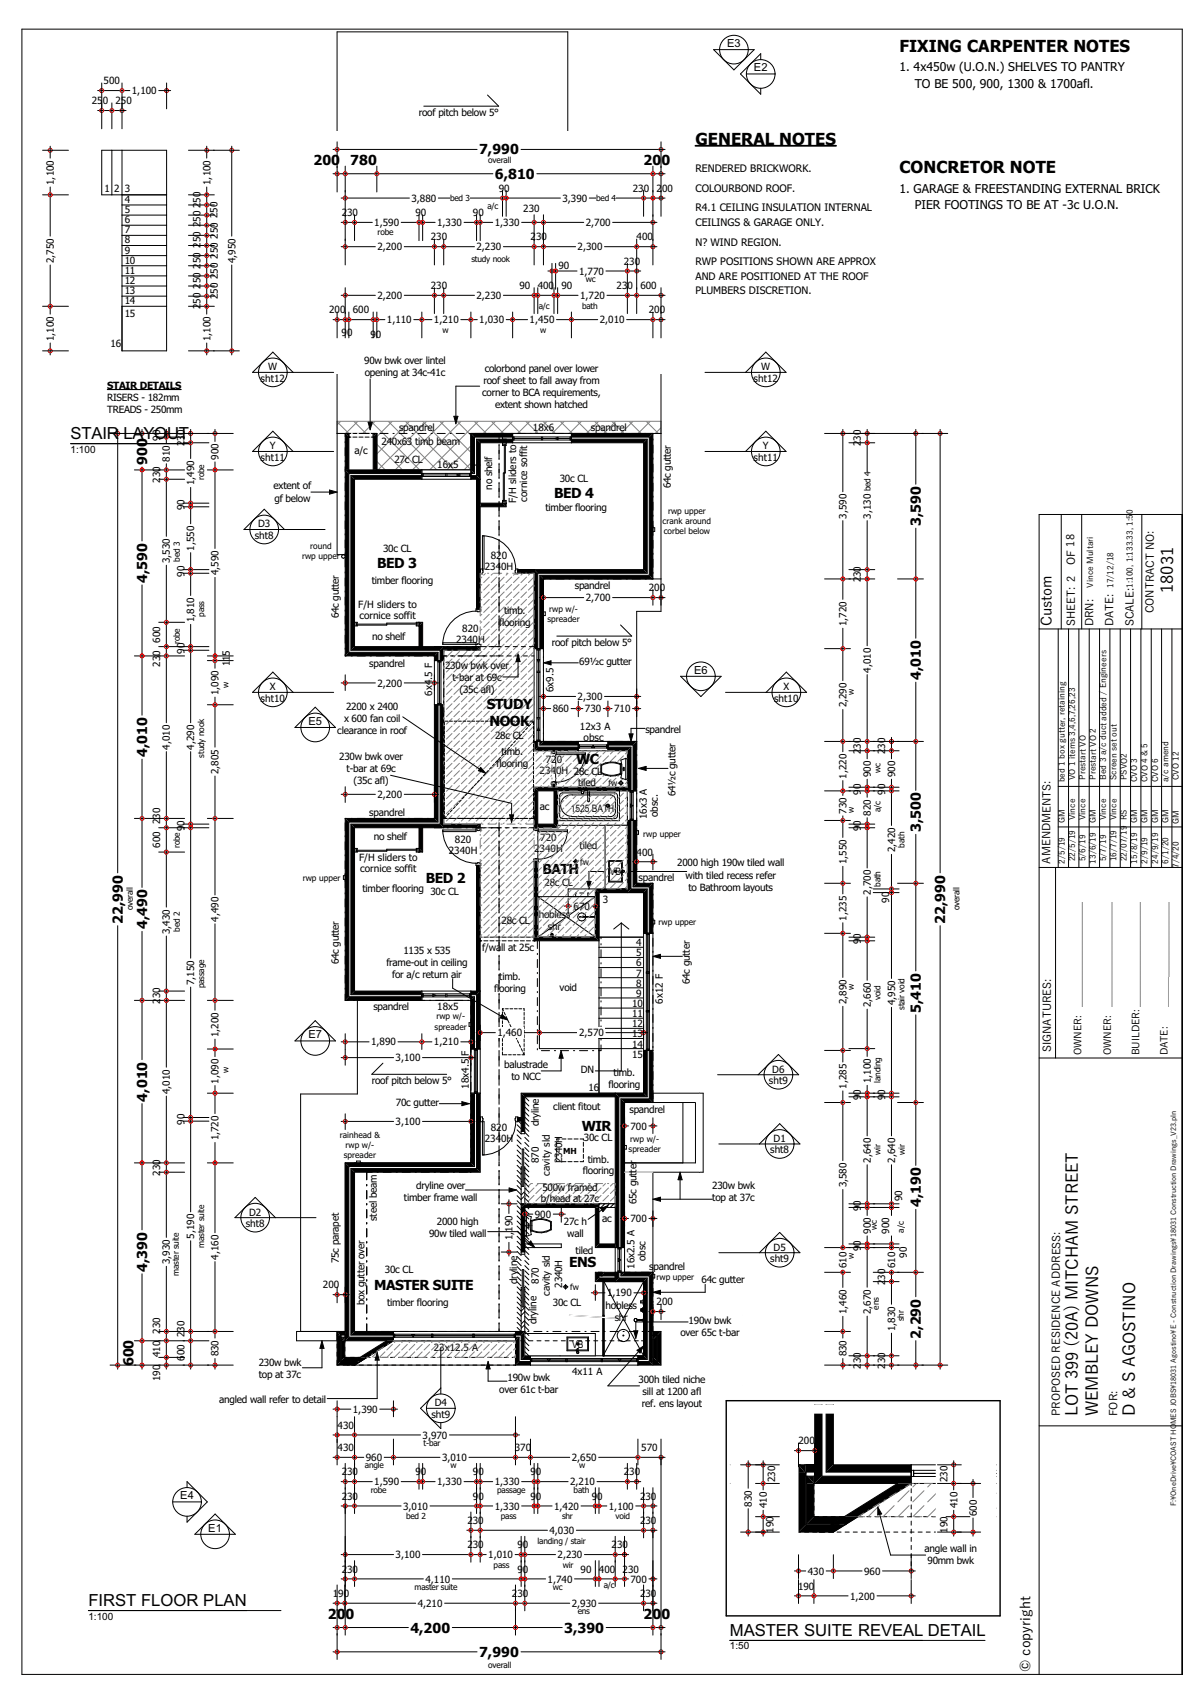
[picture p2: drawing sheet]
<svg xmlns="http://www.w3.org/2000/svg" width="297mm" height="420mm" viewBox="0 0 297 420" stroke-linecap="round" stroke-linejoin="round" font-family="sans-serif">
<defs><g id="words">
<g font-size="4.1">
<text x="221.9" y="12.7">FIXING CARPENTER NOTES</text>
<text x="171.5" y="35.7">GENERAL NOTES</text>
<text x="221.9" y="42.7">CONCRETOR NOTE</text>
<text x="17.4" y="108.5">STAIR</text>
<text x="30.4" y="108.5">LAYOUT</text>
<text x="289.4" y="146.3" transform="rotate(-90 289.4 146.3)">18031</text>
<text x="265.9" y="349.5" transform="rotate(-90 265.9 349.5)">LOT 399 (20A) MITCHAM STREET</text>
<text x="270.9" y="349.5" transform="rotate(-90 270.9 349.5)">WEMBLEY DOWNS</text>
<text x="280" y="349.5" transform="rotate(-90 280 349.5)">D &amp; S AGOSTINO</text>
<text x="21.8" y="396.4">FIRST FLOOR PLAN</text>
<text x="180" y="403.8">MASTER SUITE REVEAL DETAIL</text>
</g>
<text font-size="3.6" x="259.5" y="154.5" transform="rotate(-90 259.5 154.5)">Custom</text>
<g font-size="3.4">
<text x="77.3" y="40.8">200</text>
<text x="86.4" y="40.8">780</text>
<text x="118.2" y="38.1">7,990</text>
<text x="158.8" y="40.8">200</text>
<text x="122.1" y="44.1">6,810</text>
<text x="36.3" y="114.8" transform="rotate(-90 36.3 114.8)">900</text>
<text x="136.7" y="122.9">BED 4</text>
<text x="227.2" y="129.8" transform="rotate(-90 227.2 129.8)">3,590</text>
<text x="36.3" y="143.8" transform="rotate(-90 36.3 143.8)">4,590</text>
<text x="93" y="140.3">BED 3</text>
<text x="227.2" y="167.8" transform="rotate(-90 227.2 167.8)">4,010</text>
<text x="120.1" y="175">STUDY</text>
<text x="120.8" y="179.1">NOOK</text>
<text x="36.3" y="186.8" transform="rotate(-90 36.3 186.8)">4,010</text>
<text x="142.1" y="188.5">WC</text>
<text x="227.2" y="205.4" transform="rotate(-90 227.2 205.4)">3,500</text>
<text x="133.8" y="215.6">BATH</text>
<text x="105" y="218">BED 2</text>
<text x="30.3" y="227.9" transform="rotate(-90 30.3 227.9)">22,990</text>
<text x="233.2" y="227.9" transform="rotate(-90 233.2 227.9)">22,990</text>
<text x="36.3" y="229.3" transform="rotate(-90 36.3 229.3)">4,490</text>
<text x="227.2" y="249.9" transform="rotate(-90 227.2 249.9)">5,410</text>
<text x="36.3" y="271.8" transform="rotate(-90 36.3 271.8)">4,010</text>
<text x="143.5" y="279">WIR</text>
<text x="227.2" y="297.9" transform="rotate(-90 227.2 297.9)">4,190</text>
<text x="36.3" y="313.8" transform="rotate(-90 36.3 313.8)">4,390</text>
<text x="140.4" y="312.6">ENS</text>
<text x="92.3" y="318.4">MASTER SUITE</text>
<text x="227.2" y="330.3" transform="rotate(-90 227.2 330.3)">2,290</text>
<text x="32.9" y="337.2" transform="rotate(-90 32.9 337.2)">600</text>
<text x="80.9" y="399.5">200</text>
<text x="158.8" y="399.5">200</text>
<text x="101.2" y="402.9">4,200</text>
<text x="139.2" y="402.9">3,390</text>
<text x="118.2" y="408.9">7,990</text>
<text x="254.2" y="412.6" transform="rotate(-90 254.2 412.6)">© copyright</text>
</g>
<g font-size="3">
<text x="221.9" y="17.6">1. 4x450w (U.O.N.) SHELVES TO PANTRY</text>
<text x="225.7" y="21.6">TO BE 500, 900, 1300 &amp; 1700afl.</text>
<text x="221.9" y="47.5">1. GARAGE &amp; FREESTANDING EXTERNAL BRICK</text>
<text x="225.7" y="51.6">PIER FOOTINGS TO BE AT -3c U.O.N.</text>
</g>
<g font-size="2.7">
<text x="179.4" y="11.6">E3</text>
<text x="186" y="17.6">E2</text>
<text x="265.2" y="139.3" transform="rotate(-90 265.2 139.3)">OF 18</text>
<text x="265.2" y="154.5" transform="rotate(-90 265.2 154.5)">SHEET: 2</text>
<text x="269.7" y="154.5" transform="rotate(-90 269.7 154.5)">DRN:</text>
<text x="274.7" y="154.5" transform="rotate(-90 274.7 154.5)">DATE:</text>
<text x="279.7" y="154.5" transform="rotate(-90 279.7 154.5)">SCALE:</text>
<text x="284.7" y="151.3" transform="rotate(-90 284.7 151.3)">CONTRACT NO:</text>
<text x="171.2" y="166.3">E6</text>
<text x="76.1" y="178.9">E5</text>
<text x="259.2" y="213.1" transform="rotate(-90 259.2 213.1)">AMENDMENTS:</text>
<text x="76.1" y="256.3">E7</text>
<text x="259.3" y="259.6" transform="rotate(-90 259.3 259.6)">SIGNATURES:</text>
<text x="261.5" y="349.5" transform="rotate(-90 261.5 349.5)">PROPOSED RESIDENCE ADDRESS:</text>
<text x="275.6" y="349.5" transform="rotate(-90 275.6 349.5)">FOR:</text>
<text x="44.5" y="370">E4</text>
<text x="51.4" y="378">E1</text>
</g>
<g font-size="2.6">
<text x="171.5" y="42.4">RENDERED BRICKWORK.</text>
<text x="171.5" y="47.3">COLOURBOND ROOF.</text>
<text x="171.5" y="52.2">R4.1 CEILING INSULATION INTERNAL</text>
<text x="171.5" y="55.7">CEILINGS &amp; GARAGE ONLY.</text>
<text x="171.5" y="60.6">N? WIND REGION.</text>
<text x="171.5" y="65.5">RWP POSITIONS SHOWN ARE APPROX</text>
<text x="171.5" y="69">AND ARE POSITIONED AT THE ROOF</text>
<text x="171.5" y="72.5">PLUMBERS DISCRETION.</text>
</g>
<g font-size="2.5">
<text x="25.6" y="20.8">500</text>
<text x="32.5" y="23.3">1,100</text>
<text x="22.6" y="25.7">250</text>
<text x="28.5" y="25.7">250</text>
<text x="103.3" y="28.7">roof pitch below 5°</text>
<text x="13.3" y="45.6" transform="rotate(-90 13.3 45.6)">1,100</text>
<text x="25.8" y="47.3">1</text>
<text x="28.1" y="47.3">2</text>
<text x="30.8" y="47.3">3</text>
<text x="51.9" y="45.6" transform="rotate(-90 51.9 45.6)">1,100</text>
<text x="123.1" y="47.3">90</text>
<text x="156.1" y="47.3">230</text>
<text x="162" y="47.3">200</text>
<text x="30.8" y="50.1">4</text>
<text x="30.8" y="52.6">5</text>
<text x="49.5" y="51.4" transform="rotate(-90 49.5 51.4)">250</text>
<text x="53.6" y="53.9" transform="rotate(-90 53.6 53.9)">250</text>
<text x="84.3" y="53.3">230</text>
<text x="101.5" y="49.8">3,880</text>
<text x="102.5" y="53.3">90</text>
<text x="116.7" y="53.3">90</text>
<text x="129.1" y="52.3">230</text>
<text x="138.7" y="49.8">3,390</text>
<text x="30.8" y="57.6">7</text>
<text x="30.8" y="55.1">6</text>
<text x="49.5" y="56.1" transform="rotate(-90 49.5 56.1)">250</text>
<text x="53.7" y="58.9" transform="rotate(-90 53.7 58.9)">250</text>
<text x="92.3" y="55.8">1,590</text>
<text x="106.3" y="59.3">230</text>
<text x="107.8" y="55.8">1,330</text>
<text x="122" y="55.8">1,330</text>
<text x="130.9" y="59.3">230</text>
<text x="144.5" y="55.8">2,700</text>
<text x="157" y="59.3">400</text>
<text x="13.3" y="64.9" transform="rotate(-90 13.3 64.9)">2,750</text>
<text x="30.8" y="60.1">8</text>
<text x="30.8" y="62.6">9</text>
<text x="30.8" y="65.1">10</text>
<text x="49.5" y="61.1" transform="rotate(-90 49.5 61.1)">250</text>
<text x="53.7" y="63.9" transform="rotate(-90 53.7 63.9)">250</text>
<text x="58.1" y="64.9" transform="rotate(-90 58.1 64.9)">4,950</text>
<text x="93.1" y="61.8">2,200</text>
<text x="117.5" y="61.8">2,230</text>
<text x="142.5" y="61.8">2,300</text>
<text x="153.9" y="65.3">230</text>
<text x="30.8" y="67.6">11</text>
<text x="30.8" y="70.1">12</text>
<text x="49.5" y="71.2" transform="rotate(-90 49.5 71.2)">250</text>
<text x="49.5" y="66.4" transform="rotate(-90 49.5 66.4)">250</text>
<text x="53.7" y="68.9" transform="rotate(-90 53.7 68.9)">250</text>
<text x="106.3" y="71.3">230</text>
<text x="128.1" y="71.3">90</text>
<text x="132.6" y="71.3">400</text>
<text x="137.7" y="66.4">90</text>
<text x="138.5" y="71.3">90</text>
<text x="142.8" y="67.8">1,770</text>
<text x="152.1" y="71.3">230</text>
<text x="158" y="71.3">600</text>
<text x="30.8" y="72.6">13</text>
<text x="30.8" y="75.1">14</text>
<text x="49.5" y="76.4" transform="rotate(-90 49.5 76.4)">250</text>
<text x="53.7" y="73.9" transform="rotate(-90 53.7 73.9)">250</text>
<text x="81.2" y="77.3">200</text>
<text x="87" y="77.3">600</text>
<text x="93.1" y="73.8">2,200</text>
<text x="117.5" y="73.8">2,230</text>
<text x="143.1" y="73.8">1,720</text>
<text x="160" y="77.3">200</text>
<text x="30.8" y="78.3">15</text>
<text x="84.3" y="83">90</text>
<text x="91.4" y="83.3">90</text>
<text x="95.4" y="79.8">1,110</text>
<text x="107" y="79.8">1,210</text>
<text x="118.2" y="79.8">1,030</text>
<text x="130.6" y="79.8">1,450</text>
<text x="147.9" y="79.8">2,010</text>
<text x="13.3" y="84.1" transform="rotate(-90 13.3 84.1)">1,100</text>
<text x="27.3" y="85.8">16</text>
<text x="51.9" y="84.1" transform="rotate(-90 51.9 84.1)">1,100</text>
<text x="89.9" y="89.9">90w bwk over lintel</text>
<text x="26.5" y="95.9">STAIR DETAILS</text>
<text x="64.3" y="94.2">sht12</text>
<text x="66.2" y="91.4">W</text>
<text x="90" y="92.9">opening at 34c-41c</text>
<text x="119.3" y="94.8">roof sheet to fall away from</text>
<text x="119.6" y="91.8">colorbond panel over lower</text>
<text x="185.9" y="94.2">sht12</text>
<text x="187.8" y="91.4">W</text>
<text x="26.5" y="98.9">RISERS - 182mm</text>
<text x="26.5" y="101.9">TREADS - 250mm</text>
<text x="118.9" y="97.8">corner to BCA requirements,</text>
<text x="122.2" y="100.8">extent shown hatched</text>
<text x="98.4" y="106.4">spandrel</text>
<text x="131.5" y="106.4">18x6</text>
<text x="145.8" y="106.4">spandrel</text>
<text x="17.4" y="111.7">1:100</text>
<text x="39.5" y="108.8" transform="rotate(-90 39.5 108.8)">90</text>
<text x="41.9" y="113.9" transform="rotate(-90 41.9 113.9)">810</text>
<text x="45.5" y="110.1" transform="rotate(-90 45.5 110.1)">230</text>
<text x="53.9" y="113.5" transform="rotate(-90 53.9 113.5)">900</text>
<text x="64.3" y="113.7">sht11</text>
<text x="66.6" y="110.9">Y</text>
<text x="87.5" y="112.1">a/c</text>
<text x="94.1" y="109.9">240x63 timb beam</text>
<text x="185.9" y="113.7">sht11</text>
<text x="188.2" y="110.9">Y</text>
<text x="212.4" y="110.1" transform="rotate(-90 212.4 110.1)">230</text>
<text x="39.5" y="119.1" transform="rotate(-90 39.5 119.1)">230</text>
<text x="47.9" y="119.8" transform="rotate(-90 47.9 119.8)">1,490</text>
<text x="97.3" y="114.2">27c CL</text>
<text x="107.9" y="115.4">16x5</text>
<text x="138.1" y="118.9">30c CL</text>
<text x="45.5" y="126" transform="rotate(-90 45.5 126)">90</text>
<text x="67.5" y="120.8">extent of</text>
<text x="67.7" y="123.8">gf below</text>
<text x="121.4" y="120.8" transform="rotate(-90 121.4 120.8)">no shelf</text>
<text x="127.3" y="124.1" transform="rotate(-90 127.3 124.1)">F/H sliders to</text>
<text x="130" y="123.8" transform="rotate(-90 130 123.8)">cornice soffit</text>
<text x="165.5" y="120.5" transform="rotate(-90 165.5 120.5)">64c gutter</text>
<text x="63.7" y="130.2">D3</text>
<text x="134.5" y="126">timber flooring</text>
<text x="208.8" y="128" transform="rotate(-90 208.8 128)">3,590</text>
<text x="214.8" y="128" transform="rotate(-90 214.8 128)">3,130</text>
<text x="47.9" y="135.9" transform="rotate(-90 47.9 135.9)">1,550</text>
<text x="62.9" y="133">sht8</text>
<text x="94.5" y="136.2">30c CL</text>
<text x="121.1" y="138">820</text>
<text x="41.9" y="139" transform="rotate(-90 41.9 139)">3,530</text>
<text x="45.5" y="142.4" transform="rotate(-90 45.5 142.4)">90</text>
<text x="53.9" y="142" transform="rotate(-90 53.9 142)">4,590</text>
<text x="119.6" y="140.7">2340H</text>
<text x="212.4" y="143.7" transform="rotate(-90 212.4 143.7)">230</text>
<text x="88.4" y="150">F/H sliders to</text>
<text x="91.7" y="144.1">timber flooring</text>
<text x="141.8" y="145.3">spandrel</text>
<text x="144.5" y="148.4">2,700</text>
<text x="160" y="145.9">200</text>
<text x="47.9" y="153.6" transform="rotate(-90 47.9 153.6)">1,810</text>
<text x="83.6" y="152.5" transform="rotate(-90 83.6 152.5)">64c gutter</text>
<text x="88.7" y="152.7">cornice soffit</text>
<text x="114" y="155.9">820</text>
<text x="123.1" y="154.5">flooring</text>
<text x="124.4" y="151.5">timb.</text>
<text x="208.8" y="154.5" transform="rotate(-90 208.8 154.5)">1,720</text>
<text x="39.5" y="158.7" transform="rotate(-90 39.5 158.7)">600</text>
<text x="45.5" y="161.4" transform="rotate(-90 45.5 161.4)">90</text>
<text x="91.8" y="157.9">no shelf</text>
<text x="112.5" y="158.6">2340H</text>
<text x="136.1" y="159.4">roof pitch below 5°</text>
<text x="39.5" y="164.5" transform="rotate(-90 39.5 164.5)">230</text>
<text x="56.7" y="164.5" transform="rotate(-90 56.7 164.5)">115</text>
<text x="91.1" y="164.7">spandrel</text>
<text x="106.6" y="167.8" transform="rotate(-90 106.6 167.8)">.5 F</text>
<text x="109.8" y="165">230w bwk over</text>
<text x="111.6" y="168">t-bar at 69c</text>
<text x="142.9" y="164.2">69½c gutter</text>
<text x="214.8" y="166" transform="rotate(-90 214.8 166)">4,010</text>
<text x="53.9" y="171.5" transform="rotate(-90 53.9 171.5)">1,090</text>
<text x="64.3" y="173.2">sht10</text>
<text x="66.6" y="170.4">X</text>
<text x="93.1" y="169.4">2,200</text>
<text x="106.6" y="171.7" transform="rotate(-90 106.6 171.7)">6x4</text>
<text x="113.3" y="171">(35c afl)</text>
<text x="136.5" y="170.8" transform="rotate(-90 136.5 170.8)">6x9.5</text>
<text x="142.5" y="172.8">2,300</text>
<text x="191" y="173.2">sht10</text>
<text x="193.3" y="170.4">X</text>
<text x="84.9" y="178.1">x 600 fan coil</text>
<text x="85.4" y="175.1">2200 x 2400</text>
<text x="136.3" y="175.8">860</text>
<text x="144.3" y="175.8">730</text>
<text x="151.5" y="175.8">710</text>
<text x="208.8" y="174.6" transform="rotate(-90 208.8 174.6)">2,290</text>
<text x="41.9" y="185" transform="rotate(-90 41.9 185)">4,010</text>
<text x="47.9" y="185" transform="rotate(-90 47.9 185)">4,290</text>
<text x="83.2" y="181.1">clearance in roof</text>
<text x="122.1" y="182.4">28c CL</text>
<text x="143.1" y="180.1">12x3 A</text>
<text x="144" y="182.8">obsc</text>
<text x="159.2" y="180.9">spandrel</text>
<text x="53.9" y="191" transform="rotate(-90 53.9 191)">2,805</text>
<text x="83.7" y="187.6">230w bwk over</text>
<text x="85.5" y="190.5">t-bar at 69c</text>
<text x="122.5" y="189.2">flooring</text>
<text x="123.7" y="186.2">timb.</text>
<text x="133.1" y="191.1">2340H 28c CL</text>
<text x="134.6" y="188.4">720</text>
<text x="212.4" y="186.1" transform="rotate(-90 212.4 186.1)">230</text>
<text x="214.8" y="191.8" transform="rotate(-90 214.8 191.8)">900</text>
<text x="218.4" y="186.1" transform="rotate(-90 218.4 186.1)">230</text>
<text x="220.8" y="191.8" transform="rotate(-90 220.8 191.8)">900</text>
<text x="87.2" y="193.5">(35c afl)</text>
<text x="93.1" y="196.9">2,200</text>
<text x="142.6" y="193.9">tiled</text>
<text x="166.6" y="196.4" transform="rotate(-90 166.6 196.4)">64½c gutter</text>
<text x="208.8" y="192.1" transform="rotate(-90 208.8 192.1)">1,220</text>
<text x="212.4" y="196.1" transform="rotate(-90 212.4 196.1)">90</text>
<text x="218.4" y="196.1" transform="rotate(-90 218.4 196.1)">90</text>
<text x="39.5" y="203.4" transform="rotate(-90 39.5 203.4)">230</text>
<text x="91.1" y="201.4">spandrel</text>
<text x="133.2" y="200">ac</text>
<text x="140.8" y="200.3">1525 BATH</text>
<text x="159.5" y="202.2" transform="rotate(-90 159.5 202.2)">16x3 A</text>
<text x="162.2" y="201.7" transform="rotate(-90 162.2 201.7)">obsc.</text>
<text x="208.8" y="200.8" transform="rotate(-90 208.8 200.8)">730</text>
<text x="214.8" y="201.3" transform="rotate(-90 214.8 201.3)">820</text>
<text x="39.5" y="209.2" transform="rotate(-90 39.5 209.2)">600</text>
<text x="45.5" y="205.2" transform="rotate(-90 45.5 205.2)">90</text>
<text x="92.2" y="207.4">no shelf</text>
<text x="112.2" y="208.1">820</text>
<text x="133.3" y="207.4">720</text>
<text x="143" y="209.5">tiled</text>
<text x="212.4" y="205.2" transform="rotate(-90 212.4 205.2)">90</text>
<text x="88.6" y="212.6">F/H sliders to</text>
<text x="88.9" y="215.3">cornice soffit</text>
<text x="110.7" y="210.8">2340H</text>
<text x="131.8" y="210.1">2340H</text>
<text x="150.4" y="215.9">VB</text>
<text x="157" y="211.1">400</text>
<text x="167" y="213.8">2000 high 190w tiled wall</text>
<text x="208.8" y="213.3" transform="rotate(-90 208.8 213.3)">1,550</text>
<text x="220.8" y="210.3" transform="rotate(-90 220.8 210.3)">2,420</text>
<text x="89.4" y="220">timber flooring</text>
<text x="106.2" y="220.8">30c CL</text>
<text x="134.3" y="218.5">28c CL</text>
<text x="157.5" y="217.4">spandrel</text>
<text x="169.1" y="216.8">with tiled recess refer</text>
<text x="169.8" y="219.8">to Bathroom layouts</text>
<text x="214.8" y="220.8" transform="rotate(-90 214.8 220.8)">2,700</text>
<text x="53.9" y="227.5" transform="rotate(-90 53.9 227.5)">4,490</text>
<text x="132.9" y="226.6">hobless</text>
<text x="141.5" y="224.5">670</text>
<text x="148.7" y="222.7">3</text>
<text x="208.8" y="227.2" transform="rotate(-90 208.8 227.2)">1,235</text>
<text x="219.3" y="222.8" transform="rotate(-90 219.3 222.8)">90</text>
<text x="41.9" y="230.5" transform="rotate(-90 41.9 230.5)">3,430</text>
<text x="123.7" y="228.1">28c CL</text>
<text x="135.1" y="229.6">shr</text>
<text x="157" y="233.5">4</text>
<text x="212.4" y="233.1" transform="rotate(-90 212.4 233.1)">90</text>
<text x="83.6" y="237.9" transform="rotate(-90 83.6 237.9)">64c gutter</text>
<text x="95.3" y="238.4">frame-out in ceiling</text>
<text x="99.5" y="235.4">1135 x 535</text>
<text x="119" y="234.8">f/wall at 25c</text>
<text x="157" y="236">5</text>
<text x="157" y="238.5">6</text>
<text x="47.9" y="243.1" transform="rotate(-90 47.9 243.1)">7,150</text>
<text x="96.7" y="241.4">for a/c return air</text>
<text x="121.9" y="244.8">flooring</text>
<text x="123.2" y="241.8">timb.</text>
<text x="138" y="244.6">void</text>
<text x="157" y="241">7</text>
<text x="157" y="243.5">8</text>
<text x="157" y="246">9</text>
<text x="170.1" y="242.8" transform="rotate(-90 170.1 242.8)">64c gutter</text>
<text x="39.5" y="247.7" transform="rotate(-90 39.5 247.7)">230</text>
<text x="92.1" y="249.3">spandrel</text>
<text x="107.9" y="249.3">18x5</text>
<text x="155.9" y="248.5">10</text>
<text x="155.9" y="251">11</text>
<text x="163.5" y="247.7" transform="rotate(-90 163.5 247.7)">6x12 F</text>
<text x="208.8" y="247.8" transform="rotate(-90 208.8 247.8)">2,890</text>
<text x="214.8" y="248.5" transform="rotate(-90 214.8 248.5)">2,660</text>
<text x="220.8" y="248.1" transform="rotate(-90 220.8 248.1)">4,950</text>
<text x="266.8" y="248.6" transform="rotate(-90 266.8 248.6)">_____________________</text>
<text x="274.1" y="248.6" transform="rotate(-90 274.1 248.6)">_____________________</text>
<text x="288.1" y="248.6" transform="rotate(-90 288.1 248.6)">_____________________</text>
<text x="53.9" y="255.9" transform="rotate(-90 53.9 255.9)">1,200</text>
<text x="91.5" y="258">1,890</text>
<text x="107" y="258">1,210</text>
<text x="122.7" y="255.7">1,460</text>
<text x="142.8" y="255.7">2,570</text>
<text x="155.9" y="253.5">12</text>
<text x="155.9" y="256">13</text>
<text x="97.6" y="261.9">3,100</text>
<text x="115.6" y="260.5" transform="rotate(-90 115.6 260.5)">F</text>
<text x="124.3" y="263.5">balustrade</text>
<text x="155.9" y="258.5">14</text>
<text x="155.9" y="261">15</text>
<text x="266.8" y="260.4" transform="rotate(-90 266.8 260.4)">OWNER:</text>
<text x="274.1" y="260.4" transform="rotate(-90 274.1 260.4)">OWNER:</text>
<text x="281.1" y="260.4" transform="rotate(-90 281.1 260.4)">BUILDER:_____________________</text>
<text x="288.1" y="260.4" transform="rotate(-90 288.1 260.4)">DATE:</text>
<text x="41.9" y="270" transform="rotate(-90 41.9 270)">4,010</text>
<text x="53.9" y="267.4" transform="rotate(-90 53.9 267.4)">1,090</text>
<text x="91.7" y="267.6">roof pitch below 5°</text>
<text x="115.6" y="268.6" transform="rotate(-90 115.6 268.6)">18x4.5</text>
<text x="126.2" y="266.5">to NCC</text>
<text x="143.3" y="264.8">DN</text>
<text x="145.2" y="269.2">16</text>
<text x="150.1" y="268.5">flooring</text>
<text x="151.4" y="265.5">timb.</text>
<text x="189.7" y="267.5">sht9</text>
<text x="190.5" y="264.7">D6</text>
<text x="208.8" y="268.7" transform="rotate(-90 208.8 268.7)">1,285</text>
<text x="214.8" y="267.3" transform="rotate(-90 214.8 267.3)">1,100</text>
<text x="97.7" y="273">70c gutter</text>
<text x="136.5" y="273.9">client fitout</text>
<text x="155.3" y="274.5">spandrel</text>
<text x="212.4" y="271.6" transform="rotate(-90 212.4 271.6)">90</text>
<text x="218.4" y="271.6" transform="rotate(-90 218.4 271.6)">90</text>
<text x="45.5" y="277.6" transform="rotate(-90 45.5 277.6)">90</text>
<text x="53.9" y="281.4" transform="rotate(-90 53.9 281.4)">1,720</text>
<text x="97.6" y="277.6">3,100</text>
<text x="119.6" y="281.8">2340H</text>
<text x="121.1" y="279.1">820</text>
<text x="132.9" y="278" transform="rotate(-90 132.9 278)">dryline</text>
<text x="144" y="281.7">30c CL</text>
<text x="155.5" y="278.7">700</text>
<text x="190.8" y="281.8">D1</text>
<text x="132.9" y="287.1" transform="rotate(-90 132.9 287.1)">870</text>
<text x="138.7" y="287" transform="rotate(-90 138.7 287)">2340H</text>
<text x="145" y="286.9">timb.</text>
<text x="190" y="284.6">sht8</text>
<text x="214.8" y="286.9" transform="rotate(-90 214.8 286.9)">2,640</text>
<text x="220.8" y="286.9" transform="rotate(-90 220.8 286.9)">2,640</text>
<text x="39.5" y="290.1" transform="rotate(-90 39.5 290.1)">230</text>
<text x="102.6" y="293.5">dryline over</text>
<text x="133.8" y="294">500w framed</text>
<text x="135.6" y="290.1" transform="rotate(-90 135.6 290.1)">cavity sld</text>
<text x="143.8" y="289.6">flooring</text>
<text x="175.7" y="293.4">230w bwk</text>
<text x="208.8" y="293" transform="rotate(-90 208.8 293)">3,580</text>
<text x="61.4" y="300">D2</text>
<text x="99.6" y="296.5">timber frame wall</text>
<text x="133.4" y="296.7">b/head at 27c</text>
<text x="157" y="297.1" transform="rotate(-90 157 297.1)">65c gutter</text>
<text x="175.7" y="296.4">top at 37c</text>
<text x="212.4" y="298.9" transform="rotate(-90 212.4 298.9)">90</text>
<text x="222.5" y="296.4" transform="rotate(-90 222.5 296.4)">90</text>
<text x="47.9" y="305.7" transform="rotate(-90 47.9 305.7)">5,190</text>
<text x="60.6" y="302.8">sht8</text>
<text x="92.9" y="301.3" transform="rotate(-90 92.9 301.3)">steel beam</text>
<text x="105.8" y="305.3">90w tiled wall</text>
<text x="107.8" y="302.3">2000 high</text>
<text x="131.9" y="300.5">900</text>
<text x="139.1" y="302.3">27c h</text>
<text x="139.9" y="305.3">wall</text>
<text x="148.5" y="301.5">ac</text>
<text x="155.5" y="301.6">700</text>
<text x="214.8" y="304.5" transform="rotate(-90 214.8 304.5)">900</text>
<text x="219.3" y="304.5" transform="rotate(-90 219.3 304.5)">900</text>
<text x="41.9" y="312" transform="rotate(-90 41.9 312)">3,930</text>
<text x="53.9" y="310.8" transform="rotate(-90 53.9 310.8)">4,160</text>
<text x="83.6" y="311.7" transform="rotate(-90 83.6 311.7)">75c parapet</text>
<text x="126.4" y="306.1" transform="rotate(-90 126.4 306.1)">1,190</text>
<text x="142" y="309.4">tiled</text>
<text x="159.2" y="311.2" transform="rotate(-90 159.2 311.2)">obsc</text>
<text x="190" y="311.4">sht9</text>
<text x="190.8" y="308.6">D5</text>
<text x="212.4" y="308.8" transform="rotate(-90 212.4 308.8)">90</text>
<text x="223.7" y="310.4" transform="rotate(-90 223.7 310.4)">90</text>
<text x="79.7" y="318">200</text>
<text x="95" y="314">30c CL</text>
<text x="127.6" y="316.9" transform="rotate(-90 127.6 316.9)">dryline</text>
<text x="132.9" y="316.8" transform="rotate(-90 132.9 316.8)">870</text>
<text x="138.7" y="317.7" transform="rotate(-90 138.7 317.7)">2340H</text>
<text x="156.5" y="313.1" transform="rotate(-90 156.5 313.1)">16x2.5 A</text>
<text x="160.2" y="313.3">spandrel</text>
<text x="173.1" y="316.6">64c gutter</text>
<text x="208.8" y="312.9" transform="rotate(-90 208.8 312.9)">610</text>
<text x="218.4" y="317.1" transform="rotate(-90 218.4 317.1)">230</text>
<text x="220.8" y="312.9" transform="rotate(-90 220.8 312.9)">610</text>
<text x="89.9" y="322.1" transform="rotate(-90 89.9 322.1)">box gutter over</text>
<text x="95.5" y="322.2">timber flooring</text>
<text x="135.6" y="319.8" transform="rotate(-90 135.6 319.8)">cavity sld</text>
<text x="136.4" y="322.2">30c CL</text>
<text x="149.4" y="323.1">hobless</text>
<text x="149.7" y="319.9">1,190</text>
<text x="162" y="322.1">200</text>
<text x="39.5" y="329.1" transform="rotate(-90 39.5 329.1)">230</text>
<text x="45.5" y="330" transform="rotate(-90 45.5 330)">230</text>
<text x="132.3" y="326.8" transform="rotate(-90 132.3 326.8)">dryline</text>
<text x="151.6" y="326.1">shr</text>
<text x="167.8" y="329.7">over 65c t-bar</text>
<text x="169.9" y="326.7">190w bwk</text>
<text x="208.8" y="324.3" transform="rotate(-90 208.8 324.3)">1,460</text>
<text x="214.8" y="324.3" transform="rotate(-90 214.8 324.3)">2,670</text>
<text x="220.8" y="328.5" transform="rotate(-90 220.8 328.5)">1,830</text>
<text x="39.5" y="334.9" transform="rotate(-90 39.5 334.9)">410</text>
<text x="45.5" y="335.8" transform="rotate(-90 45.5 335.8)">600</text>
<text x="53.9" y="334.7" transform="rotate(-90 53.9 334.7)">830</text>
<text x="107" y="333.3">23x12.5 A</text>
<text x="141.1" y="332.5">VB</text>
<text x="208.8" y="334.7" transform="rotate(-90 208.8 334.7)">830</text>
<text x="39.5" y="340.8" transform="rotate(-90 39.5 340.8)">190</text>
<text x="63.8" y="337">230w bwk</text>
<text x="63.8" y="340">top at 37c</text>
<text x="125.2" y="340.7">190w bwk</text>
<text x="141.1" y="339.3">4x11 A</text>
<text x="157.5" y="341.2">300h tiled niche</text>
<text x="212.4" y="337.7" transform="rotate(-90 212.4 337.7)">230</text>
<text x="218.4" y="337.7" transform="rotate(-90 218.4 337.7)">230</text>
<text x="54.1" y="346.2">angled wall refer to detail</text>
<text x="107.2" y="347">D4</text>
<text x="123.1" y="343.6">over 61c t-bar</text>
<text x="158.3" y="347.1">ref. ens layout</text>
<text x="158.5" y="344.2">sill at 1200 afl</text>
<text x="83.3" y="352.6">430</text>
<text x="87" y="348.6">1,390</text>
<text x="106.4" y="349.8">sht9</text>
<text x="83.3" y="358.1">430</text>
<text x="104.2" y="355">3,970</text>
<text x="127" y="358.1">370</text>
<text x="158.2" y="358.1">570</text>
<text x="197" y="356.4">200</text>
<text x="84.3" y="364.1">230</text>
<text x="90.2" y="360.5">960</text>
<text x="102.5" y="364.1">90</text>
<text x="109" y="360.5">3,010</text>
<text x="116.7" y="364.1">90</text>
<text x="130.9" y="364.1">90</text>
<text x="141" y="360.5">2,650</text>
<text x="153.9" y="364.1">230</text>
<text x="191.2" y="365.8" transform="rotate(-90 191.2 365.8)">230</text>
<text x="233.7" y="365.8" transform="rotate(-90 233.7 365.8)">230</text>
<text x="84.3" y="370.1">230</text>
<text x="92.3" y="366.5">1,590</text>
<text x="107.8" y="366.5">1,330</text>
<text x="116.7" y="370.1">90</text>
<text x="122" y="366.5">1,330</text>
<text x="130.9" y="370.1">90</text>
<text x="140.6" y="366.5">2,210</text>
<text x="146" y="370.1">90</text>
<text x="157.9" y="370.1">230</text>
<text x="185.5" y="371.8" transform="rotate(-90 185.5 371.8)">830</text>
<text x="99.4" y="372.5">3,010</text>
<text x="115.3" y="376.1">230</text>
<text x="122" y="372.5">1,330</text>
<text x="136.7" y="372.5">1,420</text>
<text x="150.2" y="372.5">1,100</text>
<text x="157.9" y="376.1">230</text>
<text x="189.2" y="372.2" transform="rotate(-90 189.2 372.2)">410</text>
<text x="236.2" y="372.2" transform="rotate(-90 236.2 372.2)">410</text>
<text x="240.9" y="374.1" transform="rotate(-90 240.9 374.1)">600</text>
<text x="115.3" y="382.1">230</text>
<text x="127.7" y="382.1">90</text>
<text x="135.5" y="378.5">4,030</text>
<text x="150.9" y="382.1">230</text>
<text x="190.8" y="378.2" transform="rotate(-90 190.8 378.2)">190</text>
<text x="228.1" y="383">angle wall in</text>
<text x="233.7" y="378.2" transform="rotate(-90 233.7 378.2)">190</text>
<text x="84.3" y="388.1">230</text>
<text x="97.6" y="384.5">3,100</text>
<text x="120.4" y="384.5">1,010</text>
<text x="127.7" y="388.1">90</text>
<text x="137.5" y="384.5">2,230</text>
<text x="143.2" y="388.1">90</text>
<text x="147.7" y="388.1">400</text>
<text x="153.6" y="388.1">230</text>
<text x="199.3" y="388.6">430</text>
<text x="213.2" y="388.6">960</text>
<text x="228.8" y="386">90</text>
<text x="231.4" y="386">mm bwk</text>
<text x="82.1" y="394.1">190</text>
<text x="104.9" y="390.5">4,110</text>
<text x="126.3" y="394.1">230</text>
<text x="135.1" y="390.5">1,740</text>
<text x="155.5" y="390.5">700</text>
<text x="157.9" y="394.1">230</text>
<text x="196.9" y="392.3">190</text>
<text x="209.7" y="394.7">1,200</text>
<text x="21.8" y="399.6">1:100</text>
<text x="103" y="396.5">4,210</text>
<text x="141" y="396.5">2,930</text>
<text x="180" y="407">1:50</text>
</g>
<g font-size="2.1">
<text x="120.4" y="40.3">overall</text>
<text x="111" y="49.7">bed 3</text>
<text x="120.3" y="51.5">a/c</text>
<text x="147.1" y="49.7">bed 4</text>
<text x="93.2" y="57.9">robe</text>
<text x="116.3" y="64.6">study nook</text>
<text x="144.5" y="69.6">wc</text>
<text x="132.9" y="76.2">a/c</text>
<text x="143.6" y="76.2">bath</text>
<text x="109.2" y="82.1">w</text>
<text x="133.2" y="82.1">w</text>
<text x="50.3" y="118.5" transform="rotate(-90 50.3 118.5)">robe</text>
<text x="214.7" y="121.3" transform="rotate(-90 214.7 121.3)">bed 4</text>
<text x="163.5" y="129.3">crank around</text>
<text x="163.7" y="131.8">corbel below</text>
<text x="164.8" y="126.8">rwp upper</text>
<text x="74.5" y="138">rwp upper</text>
<text x="76.5" y="135.5">round</text>
<text x="44.4" y="138.6" transform="rotate(-90 44.4 138.6)">bed 3</text>
<text x="269.6" y="145.1" transform="rotate(-90 269.6 145.1)">Vince Multari</text>
<text x="274.7" y="145.1" transform="rotate(-90 274.7 145.1)">17/12/18</text>
<text x="279.4" y="145.1" transform="rotate(-90 279.4 145.1)">1:100, 1:133.33, 1:50</text>
<text x="50.3" y="152.2" transform="rotate(-90 50.3 152.2)">pass</text>
<text x="135.1" y="153.5">spreader</text>
<text x="135.5" y="151">rwp w/-</text>
<text x="44.4" y="158.9" transform="rotate(-90 44.4 158.9)">robe</text>
<text x="56.3" y="169.7" transform="rotate(-90 56.3 169.7)">w</text>
<text x="210.6" y="171.6" transform="rotate(-90 210.6 171.6)">w</text>
<text x="50.3" y="186.9" transform="rotate(-90 50.3 186.9)">study nook</text>
<text x="217.2" y="190.8" transform="rotate(-90 217.2 190.8)">wc</text>
<text x="150.1" y="194">fw</text>
<text x="262.7" y="193.1" transform="rotate(-90 262.7 193.1)">bed 1 box gutter, retaining</text>
<text x="265.3" y="192.5" transform="rotate(-90 265.3 192.5)">VO 1 items 3,4,6,7,26,23</text>
<text x="267.8" y="192.5" transform="rotate(-90 267.8 192.5)">Prestart VO</text>
<text x="270.4" y="192.5" transform="rotate(-90 270.4 192.5)">Prestart VO 2</text>
<text x="272.9" y="192.5" transform="rotate(-90 272.9 192.5)">Bed 3 a/c duct added / Engineers</text>
<text x="275.5" y="192.5" transform="rotate(-90 275.5 192.5)">Screen set out</text>
<text x="278" y="192.5" transform="rotate(-90 278 192.5)">PSVO2</text>
<text x="280.5" y="193.1" transform="rotate(-90 280.5 193.1)">CVO 3</text>
<text x="283.1" y="193.1" transform="rotate(-90 283.1 193.1)">CVO 4 &amp; 5</text>
<text x="285.7" y="193.1" transform="rotate(-90 285.7 193.1)">CVO 6</text>
<text x="288.3" y="193.1" transform="rotate(-90 288.3 193.1)">a/c amend</text>
<text x="290.8" y="192.6" transform="rotate(-90 290.8 192.6)">CVO 12</text>
<text x="210.6" y="200.7" transform="rotate(-90 210.6 200.7)">w</text>
<text x="217.2" y="200.4" transform="rotate(-90 217.2 200.4)">a/c</text>
<text x="262.7" y="203" transform="rotate(-90 262.7 203)">GM</text>
<text x="265.3" y="202.4" transform="rotate(-90 265.3 202.4)">Vince</text>
<text x="267.8" y="202.4" transform="rotate(-90 267.8 202.4)">Vince</text>
<text x="270.3" y="203" transform="rotate(-90 270.3 203)">GM</text>
<text x="272.9" y="202.4" transform="rotate(-90 272.9 202.4)">Vince</text>
<text x="275.5" y="202.4" transform="rotate(-90 275.5 202.4)">Vince</text>
<text x="278" y="202.4" transform="rotate(-90 278 202.4)">RS</text>
<text x="280.5" y="203" transform="rotate(-90 280.5 203)">GM</text>
<text x="283.1" y="203" transform="rotate(-90 283.1 203)">GM</text>
<text x="285.7" y="203" transform="rotate(-90 285.7 203)">GM</text>
<text x="288.3" y="203" transform="rotate(-90 288.3 203)">GM</text>
<text x="290.8" y="203.4" transform="rotate(-90 290.8 203.4)">GM</text>
<text x="44.4" y="209.3" transform="rotate(-90 44.4 209.3)">robe</text>
<text x="158.7" y="206.7">rwp upper</text>
<text x="223.1" y="209.1" transform="rotate(-90 223.1 209.1)">bath</text>
<text x="143.1" y="213.4">fw</text>
<text x="262.7" y="213.1" transform="rotate(-90 262.7 213.1)">2/5/19</text>
<text x="265.3" y="212.5" transform="rotate(-90 265.3 212.5)">22/5/19</text>
<text x="267.8" y="212.5" transform="rotate(-90 267.8 212.5)">5/6/19</text>
<text x="270.3" y="213.1" transform="rotate(-90 270.3 213.1)">13/6/19</text>
<text x="272.9" y="212.5" transform="rotate(-90 272.9 212.5)">5/7/19</text>
<text x="275.5" y="212.5" transform="rotate(-90 275.5 212.5)">16/7/19</text>
<text x="278" y="212.5" transform="rotate(-90 278 212.5)">22/07/19</text>
<text x="280.5" y="213.1" transform="rotate(-90 280.5 213.1)">15/8/19</text>
<text x="283.1" y="213.1" transform="rotate(-90 283.1 213.1)">2/9/19</text>
<text x="285.7" y="213.1" transform="rotate(-90 285.7 213.1)">24/9/19</text>
<text x="288.3" y="213.1" transform="rotate(-90 288.3 213.1)">6/1/20</text>
<text x="290.8" y="214.2" transform="rotate(-90 290.8 214.2)">7/4/20</text>
<text x="74.7" y="217.3">rwp upper</text>
<text x="217.2" y="218.9" transform="rotate(-90 217.2 218.9)">bath</text>
<text x="32.8" y="224.6" transform="rotate(-90 32.8 224.6)">overall</text>
<text x="236.7" y="224.6" transform="rotate(-90 236.7 224.6)">overall</text>
<text x="44.4" y="229.9" transform="rotate(-90 44.4 229.9)">bed 2</text>
<text x="162.5" y="228.2">rwp upper</text>
<text x="50.3" y="243.8" transform="rotate(-90 50.3 243.8)">passage</text>
<text x="210.6" y="244.3" transform="rotate(-90 210.6 244.3)">w</text>
<text x="107.6" y="251.6">rwp w/-</text>
<text x="217.2" y="246.8" transform="rotate(-90 217.2 246.8)">void</text>
<text x="223.1" y="249.2" transform="rotate(-90 223.1 249.2)">stair void</text>
<text x="107.2" y="254.1">spreader</text>
<text x="56.3" y="264.7" transform="rotate(-90 56.3 264.7)">w</text>
<text x="217.2" y="267.2" transform="rotate(-90 217.2 267.2)">landing</text>
<text x="83.8" y="280.8">rainhead &amp;</text>
<text x="155.5" y="281.9">rwp w/-</text>
<text x="84.8" y="285.8">spreader</text>
<text x="85.2" y="283.3">rwp w/-</text>
<text x="138.9" y="284.7">MH</text>
<text x="155.1" y="284.4">spreader</text>
<text x="217.2" y="285" transform="rotate(-90 217.2 285)">wir</text>
<text x="223.2" y="285" transform="rotate(-90 223.2 285)">wir</text>
<text x="216.3" y="303.4" transform="rotate(-90 216.3 303.4)">wc</text>
<text x="222.9" y="304.2" transform="rotate(-90 222.9 304.2)">a/c</text>
<text x="50.3" y="307.9" transform="rotate(-90 50.3 307.9)">master suite</text>
<text x="210.6" y="310.7" transform="rotate(-90 210.6 310.7)">w</text>
<text x="44.1" y="314.8" transform="rotate(-90 44.1 314.8)">master suite</text>
<text x="161.9" y="315.8">rwp upper</text>
<text x="140.6" y="318.3">fw</text>
<text x="216.8" y="323.1" transform="rotate(-90 216.8 323.1)">ens</text>
<text x="222.9" y="326.1" transform="rotate(-90 222.9 326.1)">shr</text>
<text x="104.5" y="356.7">t-bar</text>
<text x="90" y="362.4">angle</text>
<text x="111.1" y="362.4">w</text>
<text x="142.9" y="362.4">w</text>
<text x="91.5" y="368.5">robe</text>
<text x="122.6" y="368.5">passage</text>
<text x="141.5" y="368.5">bath</text>
<text x="100.2" y="375">bed 2</text>
<text x="123.6" y="375">pass</text>
<text x="138.6" y="375">shr</text>
<text x="151.9" y="375">void</text>
<text x="132.6" y="381.1">landing / stair</text>
<text x="121.8" y="386.8">pass</text>
<text x="138.8" y="386.8">wir</text>
<text x="102.3" y="392.4">master suite</text>
<text x="136.4" y="392.4">wc</text>
<text x="148.9" y="391.9">a/c</text>
<text x="142.5" y="398.3">ens</text>
<text x="120.4" y="411.6">overall</text>
</g>
<text font-size="1.8" x="290.1" y="371.8" transform="rotate(-90 290.1 371.8)">F:\OneDrive\COAST HOMES JOBS\18031 Agostino\E - Construction Drawings\18031 Construction Drawings_V23.pln</text>
</g></defs>
<g fill="none" stroke="#000" stroke-width=".25">
<path d="M5.4 7.2h286.2v406h-286.2zM261.8 127v28.2M266.8 127v28.2M281.7 127v28.2M291.6 127h-35.3v286.2M256.3 155.2h35.3M261 155.2v58.9M263.6 155.2v58.9M266.1 155.2v58.9M268.7 155.2v58.9M271.2 155.2v58.9M273.8 155.2v58.9"/>
<path d="M276.3 155.2v58.9M278.9 155.2v58.9M281.4 155.2v58.9M284 155.2v58.9M286.5 155.2v58.9M289.1 155.2v58.9M261 194.1h30.6M256.3 214.1h35.3M260.4 214.1v47M261 204.1h30.6M256.3 261.1h35.3M256.3 351.9h35.3"/>
</g>
<!-- layer: K1  TEXT-(notes) -->
<path d="M171.5 36h34.7" fill="none" stroke="#000" stroke-width=".44"/>
<path d="M83.1 104h80v3h-46.9v9h-23.2v-9h-9.9z" fill-rule="evenodd" fill="#fff"/>
<g fill="none" stroke="#808080" stroke-width=".25">
<path d="M83.1 104.1l2.9 2.9M83.1 104h80v3h-46.9v9h-23.2v-9h-9.9zM84 104l-.9 .8M87.3 104l3 3M88.3 104l-3 3M91.5 104l12 12M92.5 104l-3 3M93 109.6l6.3 6.4M93 113.9l2 2.1M95.8 104l12 12M96.8 104l-3.8 3.8M100 104l12 12"/>
<path d="M101 104l-8 8M104.3 104l11.9 11.9M105.2 104l-12 12M108.5 104l7.7 7.6M109.5 104l-12 12M112.7 104l3.5 3.4M113.7 104l-12 12M116.2 114.3l-1.7 1.7M116.2 110l-6 6M117 104l3 3M118 104l-12 12M121.2 104l3 3"/>
<path d="M122.2 104l-3 3M125.5 104l3 3M126.5 104l-3 3M129.7 104l3 3M130.7 104l-3 3M134 104l3 3M134.9 104l-3 3M138.2 104l3 3M139.2 104l-3 3M142.4 104l3 3M143.4 104l-3 3M146.7 104l3 3"/>
<path d="M147.7 104l-3 3M150.9 104l3 3M151.9 104l-3 3M155.2 104l3 3M156.2 104l-3 3M159.4 104l3 3M160.4 104l-3 3M163.1 105.6l-1.5 1.4"/>
</g>
<!-- layer: J1  ROOF-(cover) -->
<path d="M83.1 7.9h57l-.1 53.1h23.1v46h-46.9v9h-23.2v-9h-9.9zM83.1 47h57" fill="none" stroke="#000" stroke-width=".25"/>
<g fill="none" stroke="#000" stroke-width=".25">
<path d="M147.8 220.3h11v49.5h-11zM147.8 231.3h11M147.8 233.8h11M147.8 236.3h11M147.8 238.8h11M153.3 227.8v36.5h-6.5M153.3 227.8l1.8 1.5M153.3 227.8l-1.9 1.5M147.8 241.3h11M147.8 243.8h11M147.8 246.3h11M147.8 248.8h11"/>
<path d="M147.8 251.3h11M147.8 253.8h11M147.8 256.3h11M147.8 258.8h11"/>
</g>
<!-- layer: D1  WALLS-(external) -->
<path d="M73.2 328.6h10v2.3h-10z" fill-rule="evenodd" fill="#fff"/>
<path d="M73.2 328.6h10v2.3h-10z" fill="none" stroke="#000" stroke-width=".25"/>
<!-- layer: L1  DIMENSIONS -->
<path d="M76 32.3h93.3v59.8h-93.3z" fill-rule="evenodd" fill="#fff"/>
<!-- layer: K1  TEXT-(notes) -->
<path d="M154.1 287.7h7v26.3h-7z" fill-rule="evenodd" fill="#fff"/>
<path d="M154.1 287.7h7v26.3h-7z" fill="none" stroke="#000" stroke-width=".25"/>
<!-- layer: D1  WALLS-(external) -->
<g fill="#fff">
<path d="M172.6 270.7h.1l-.1 .2z"/>
<path d="M171.6 271.2h.7l-.7 .9z"/>
<path d="M172.6 288.2l.1 .2z"/>
<path d="M171.6 287l.7 .9h-.7z"/>
<path d="M172.7 288.4h.8v.9z"/>
<path d="M173.5 269.8v.9h-.8z"/>
<path d="M172.6 269.8h.9l-.8 .9h-.1z" fill-rule="evenodd"/>
<path d="M172.6 288.4l.9 .9h-.9z" fill-rule="evenodd"/>
<path d="M172.7 270.7h.8v17.7h-.8l-.1-.2v-17.3z" fill-rule="evenodd"/>
<path d="M172.5 271.2l.1 16.7z" fill-rule="evenodd"/>
<path d="M171.6 287h.9v.9z" fill-rule="evenodd"/>
<path d="M171.6 272.1h.9v14.9h-.9z" fill-rule="evenodd"/>
<path d="M172.3 271.2h.2v.9h-.9z" fill-rule="evenodd"/>
</g>
<path d="M171.6 272.1v14.9M172.6 269.8h.9v19.5h-.9" fill="none" stroke="#000" stroke-width=".25"/>
<g fill="#fff">
<path d="M172.5 271l-.2 .2z"/>
<path d="M172.6 270.9l-.1 .3z" fill-rule="evenodd"/>
<path d="M161.1 269.8h11.5v.9h-11.5z" fill-rule="evenodd"/>
<path d="M172.5 270.7v.3z" fill-rule="evenodd"/>
<path d="M161.1 270.7h11.4v.3l-.2 .2h-11.2z" fill-rule="evenodd"/>
<path d="M161.1 271.2h10.5v.9h-10.5z" fill-rule="evenodd"/>
</g>
<path d="M172.6 269.8h-11.5v2.3h10.5" fill="none" stroke="#000" stroke-width=".25"/>
<g fill="#fff">
<path d="M172.3 287.9l.2 .2z"/>
<path d="M172.5 287.9l.1 .3z" fill-rule="evenodd"/>
<path d="M154.1 288.4h18.5v.9h-18.5z" fill-rule="evenodd"/>
<path d="M154.1 287.9h18.2l.2 .5h-18.4z" fill-rule="evenodd"/>
<path d="M172.5 288.1l.1 .3z" fill-rule="evenodd"/>
<path d="M154.1 287h17.5v.9h-17.5z" fill-rule="evenodd"/>
</g>
<path d="M171.6 287h-17.5v2.3h18.5M127.2 330.9v6M128.1 330v6M128.6 329.5v6M129.5 328.6v6" fill="none" stroke="#000" stroke-width=".25"/>
<!-- layer: J1  ROOF-(cover) -->
<path d="M134.1 142.9h29v8h-6v32.1h-23zM88.2 246.9h28v40.1h-31v41.6h-11v-58.6h14zM154.1 272.1h14.4v14.9h-14.4zM87.5 336.9l9.6-6h30.1v6z" fill="none" stroke="#000" stroke-width=".25"/>
<!-- layer: D1  WALLS-(external) -->
<g fill="#000">
<path d="M128.1 330v6l-.9 .9v-6z" fill-rule="evenodd"/>
<path d="M128.1 336h2.8v.9h-3.7z" fill-rule="evenodd"/>
<path d="M128.6 329.5l.9-.9v6l-.9 .9z" fill-rule="evenodd"/>
<path d="M129.5 334.6h1.4v.9h-2.3z" fill-rule="evenodd"/>
<path d="M157.4 336h2.8l.9 .9h-3.7z" fill-rule="evenodd"/>
<path d="M157.4 334.6h1.4l.9 .9h-2.3z" fill-rule="evenodd"/>
</g>
<path d="M130.9 334.6h26.5v2.3h-26.5z" fill-rule="evenodd" fill="#fff"/>
<g fill="none" stroke="#000" stroke-width=".25">
<path d="M151.8 316.3h7v18.3h-29.3M152.7 315.4h7v20.1h-2.3M153.2 314.9h7v21.1h-32.1M154.1 314h7v14.6M127.2 336.9h33.9M128.6 335.5h2.3M130.9 334.6v2.3M130.9 335.2h26.5M131.2 335.6h8.4M131.2 335.2v.8M135 335.3h.8l-.4 .6zM139.6 335.2v.8"/>
<path d="M139.9 335.6h8.4M139.9 335.2v.8M148.3 335.2v.8M148.6 335.6h8.5M148.6 335.2v.8M152.5 335.3h.7l-.4 .6zM157.1 335.2v.8M157.4 334.6v2.3M161.1 329.5v.1M161.1 330.5v4.5M161.1 335.9v.1"/>
</g>
<g fill="#000">
<path d="M153.2 314h.9l-.9 .9z"/>
<path d="M151.8 269.8l.9 .9v37.2h-.9z" fill-rule="evenodd"/>
<path d="M151.8 314h.9v1.4l-.9 .9z" fill-rule="evenodd"/>
<path d="M153.2 271.2l.9 .9v35.8h-.9z" fill-rule="evenodd"/>
<path d="M151.8 316.3l.9-.9h7l-.9 .9z" fill-rule="evenodd"/>
<path d="M154.1 314h7l-.9 .9h-7z" fill-rule="evenodd"/>
<path d="M158.8 316.3l.9-.9v20.1l-.9-.9z" fill-rule="evenodd"/>
<path d="M161.1 314v22.9l-.9-.9v-21.1z" fill-rule="evenodd"/>
</g>
<path d="M151.8 307.9h2.3v6.1h-2.3z" fill-rule="evenodd" fill="#fff"/>
<path d="M158.8 269.8h-7v37.2M159.7 270.7h-7v37.2M160.2 271.2h-7v43.7M161.1 272.1h-7v41.9h-2.3M152.4 307.9v6.1M152.4 308.2h.8M152.4 313.7h.8M152.5 310.5l.6 .4-.6 .4zM152.7 314v1.4M152.8 308.2v5.5M154.1 307.9h-2.3v8.4" fill="none" stroke="#000" stroke-width=".25"/>
<g fill="#000">
<path d="M160.2 218.9l.9-.9v12.3h-.9z" fill-rule="evenodd"/>
<path d="M159.7 219.4v10.9h-.9v-10z" fill-rule="evenodd"/>
<path d="M151.8 269.8h7l.9 .9h-7z" fill-rule="evenodd"/>
<path d="M153.2 271.2h7l.9 .9h-7z" fill-rule="evenodd"/>
<path d="M158.8 259.2h.9v11.5l-.9-.9z" fill-rule="evenodd"/>
<path d="M160.2 259.2h.9v12.9l-.9-.9z" fill-rule="evenodd"/>
</g>
<path d="M158.8 230.3h2.3v28.9h-2.3z" fill-rule="evenodd" fill="#fff"/>
<g fill="none" stroke="#000" stroke-width=".25">
<path d="M155.7 219.4h4v10.9M156.2 218.9h4v11.4M157.1 218h4v54.1M154.8 220.3h4v49.5M158.8 230.3h2.3M159.4 230.3v28.9M159.4 239.8h.8M159.4 230.6h.8M159.8 230.6v9.2M160.2 230.3v28.9M158.8 259.2h2.3M159.4 258.9h.8"/>
<path d="M159.4 249.7h.8M159.4 249.4h.8M159.4 240.1h.8M159.7 259.2v11.5M159.8 240.1v9.3M159.8 249.7v9.2M160.2 259.2v12"/>
</g>
<g fill="#000">
<path d="M155.7 184.4v10.8h-.9v-9.9z" fill-rule="evenodd"/>
<path d="M156.2 183.9l.9-.9v12.2h-.9z" fill-rule="evenodd"/>
<path d="M156.2 202.5h.9v15.5l-.9 .9z" fill-rule="evenodd"/>
<path d="M155.7 219.4h4l-.9 .9h-4z" fill-rule="evenodd"/>
<path d="M156.2 218.9l.9-.9h4l-.9 .9z" fill-rule="evenodd"/>
<path d="M154.8 202.5h.9v16.9l-.9 .9z" fill-rule="evenodd"/>
</g>
<path d="M154.8 195.2h2.3v7.3h-2.3z" fill-rule="evenodd" fill="#fff"/>
<g fill="none" stroke="#000" stroke-width=".25">
<path d="M154.8 195.2h2.3M154.8 185.3v35M155.4 195.2v7.3M155.4 195.5h.8M155.5 198.4l.6 .4-.6 .4zM155.7 184.4v10.8M155.8 195.5v6.7M156.2 183.9v11.3M156.2 195.2v7.3M157.1 183v35M154.8 202.5h2.3M155.4 202.2h.8"/>
<path d="M155.7 202.5v16.9M156.2 202.5v16.4"/>
</g>
<g fill="#000">
<path d="M132.7 184.4h10v.9h-10.9z" fill-rule="evenodd"/>
<path d="M133.2 183.9l.9-.9h8.6v.9z" fill-rule="evenodd"/>
<path d="M150 183h7.1l-.9 .9h-6.2z" fill-rule="evenodd"/>
<path d="M150 184.4h5.7l-.9 .9h-4.8z" fill-rule="evenodd"/>
</g>
<path d="M142.7 183h7.3v2.3h-7.3z" fill-rule="evenodd" fill="#fff"/>
<path d="M131.8 185.3h23M132.7 184.4h10M133.2 183.9h23M134.1 183h23M142.7 183v2.3M142.7 184.6h7.3M143 184.2h6.7M143 183.8v.8M146.3 183.9l.4 .6h-.8zM149.7 183.8v.8M150 184.4h5.7M150 183v2.3" fill="none" stroke="#000" stroke-width=".25"/>
<g fill="#000">
<path d="M133.2 183h.9l-.9 .9z"/>
<path d="M131.8 140.6l.9 .9v18.6h-.9z" fill-rule="evenodd"/>
<path d="M133.2 142l.9 .9v17.2h-.9z" fill-rule="evenodd"/>
<path d="M131.8 183h.9v1.4l-.9 .9z" fill-rule="evenodd"/>
</g>
<path d="M131.8 160.1h2.3v22.9h-2.3z" fill-rule="evenodd" fill="#fff"/>
<g fill="none" stroke="#000" stroke-width=".25">
<path d="M158.8 109.3v31.3h-27v44.7M159.7 108.4v33.1h-27v18.6M160.2 107.9v34.1h-27v18.1M161.1 107v35.9h-27v40.1h-2.3M131.8 160.1h2.3M132.4 160.1v22.9M132.4 160.4h.8M132.4 165.9h.8M132.4 165.6h.8M132.4 177.4h.8M132.4 177.1h.8M132.5 162.8h.6l-.3 .7z"/>
<path d="M132.8 160.4v5.2M132.8 165.9v11.2M132.8 177.4v5.3M132.8 179.5l.3 .8h-.6zM133.2 160.1v22.9M132.4 182.7h.8M132.7 183v1.4M133.2 183v.9"/>
</g>
<g fill="#000">
<path d="M116.2 107h10.3v.9h-9.4z" fill-rule="evenodd"/>
<path d="M117.6 108.4h8.9v.9h-8z" fill-rule="evenodd"/>
<path d="M141 107h20.1l-.9 .9h-19.2z" fill-rule="evenodd"/>
<path d="M141 108.4h18.7l-.9 .9h-17.8z" fill-rule="evenodd"/>
<path d="M131.8 140.6h27l.9 .9h-27z" fill-rule="evenodd"/>
<path d="M133.2 142h27l.9 .9h-27z" fill-rule="evenodd"/>
<path d="M159.7 108.4v33.1l-.9-.9v-31.3z" fill-rule="evenodd"/>
<path d="M160.2 107.9l.9-.9v35.9l-.9-.9z" fill-rule="evenodd"/>
</g>
<path d="M126.5 107h14.5v2.3h-14.5z" fill-rule="evenodd" fill="#fff"/>
<g fill="none" stroke="#000" stroke-width=".25">
<path d="M116.2 107h44.9M117.1 107.9h9.4M117.6 108.4h8.9M118.5 109.3h40.3M126.5 107v2.3M126.5 107.8h14.5M126.5 108.6h14.5M126.8 107.8v.8M126.8 108.2h6.8M133.6 107.8v.8M133.9 108.2h6.8M133.9 107.8v.8"/>
<path d="M136.9 108.2l.7-.3v.6zM140.7 107.8v.8M141 107.9h19.2M141 108.4h18.7M141 107v2.3"/>
</g>
<g fill="#000">
<path d="M116.2 116l.9 .9h-.9z"/>
<path d="M85.2 116h18.9v.9h-18z" fill-rule="evenodd"/>
<path d="M86.6 117.4h17.5v.9h-16.6z" fill-rule="evenodd"/>
<path d="M116.2 117.4h1.4l.9 .9h-2.3z" fill-rule="evenodd"/>
</g>
<path d="M104.1 116h12.1v2.3h-12.1z" fill-rule="evenodd" fill="#fff"/>
<g fill="none" stroke="#000" stroke-width=".25">
<path d="M85.2 116v45.9h22M86.1 116h6M93 116h23.2v2.3M104.1 116.9h-18v44.1h22M104.1 117.4h-17.5v43.1h22M104.1 116v2.3M104.1 116.8h12.1M104.1 117.6h12.1M104.4 116.8v.8M104.4 117.2h5.6M110 116.8v.8M110.3 117.2h5.6"/>
<path d="M110.3 116.8v.8M112.7 117.2l.7-.3v.6zM115.9 116.8v.8M116.2 116.9h.9M116.2 117.4h1.4M118.5 118.3h-31v35.3M87.5 154.5v5.1h22"/>
</g>
<g fill="#000">
<path d="M85.2 116l.9 .9v44.1l-.9 .9z" fill-rule="evenodd"/>
<path d="M86.6 117.4l.9 .9v41.3l-.9 .9z" fill-rule="evenodd"/>
<path d="M85.2 161.9l.9-.9h22l-.9 .9z" fill-rule="evenodd"/>
<path d="M87.5 159.6h22l-.9 .9h-22z" fill-rule="evenodd"/>
<path d="M107.2 161.9l.9-.9v2h-.9z" fill-rule="evenodd"/>
<path d="M109.5 159.6v3.4h-.9v-2.5z" fill-rule="evenodd"/>
<path d="M108.6 173.9h.9v30.4l-.9-.9z" fill-rule="evenodd"/>
<path d="M107.2 173.9h.9v29l-.9-.9z" fill-rule="evenodd"/>
</g>
<path d="M107.2 163h2.3v10.9h-2.3z" fill-rule="evenodd" fill="#fff"/>
<path d="M109.5 159.6v44.7h-22v5.1M107.2 173.9h2.3M107.2 163h2.3M107.2 161.9v40.1h-22v44.9M108 173.6h.8M108 163.3h.8M108.1 161v41.9h-22v43.1M108.4 163.3v10.3M108.6 160.5v2.5M108.6 173.9v29.5h-22v42.1M108.8 163v10.9M87.5 210.3v34.3" fill="none" stroke="#000" stroke-width=".25"/>
<g fill="#000">
<path d="M116.2 246h.9l-.9 .9z"/>
<path d="M85.2 202l.9 .9v43.1l-.9 .9z" fill-rule="evenodd"/>
<path d="M86.6 203.4l.9 .9v40.3l-.9 .9z" fill-rule="evenodd"/>
<path d="M85.2 202h22l.9 .9h-22z" fill-rule="evenodd"/>
<path d="M86.6 203.4h22l.9 .9h-22z" fill-rule="evenodd"/>
<path d="M85.2 246.9l.9-.9h18v.9z" fill-rule="evenodd"/>
<path d="M87.5 244.6h16.6v.9h-17.5z" fill-rule="evenodd"/>
<path d="M116.2 244.6h2.3l-.9 .9h-1.4z" fill-rule="evenodd"/>
</g>
<path d="M104.1 244.6h12.1v2.3h-12.1z" fill-rule="evenodd" fill="#fff"/>
<g fill="none" stroke="#000" stroke-width=".25">
<path d="M86.1 246h18M86.6 245.5h17.5M87.5 244.6h31M104.1 244.6v2.3M104.1 246h12.1M104.1 245.2h12.1M104.4 245.6h5.6M104.4 245.2v.8M106.8 245.3l.7 .3-.7 .3zM110 245.2v.8M110.3 245.2v.8M110.3 245.6h5.6"/>
<path d="M115.9 245.2v.8M116.2 246h.9M116.2 245.5h1.4M116.2 244.6v2.3h-31"/>
</g>
<g fill="#000">
<path d="M116.2 246.9l.9-.9v12.9h-.9z" fill-rule="evenodd"/>
<path d="M118.5 244.6v14.3h-.9v-13.4z" fill-rule="evenodd"/>
<path d="M117.6 269.8h.9v19.5l-.9-.9z" fill-rule="evenodd"/>
<path d="M116.2 269.8h.9v18.1l-.9-.9z" fill-rule="evenodd"/>
</g>
<path d="M116.2 258.9h2.3v10.9h-2.3z" fill-rule="evenodd" fill="#fff"/>
<g fill="none" stroke="#000" stroke-width=".25">
<path d="M116.2 258.9h2.3M116.2 246.9v40.1h-31v41.6M117 258.9v10.9M117 259.2h.8M117.1 246v12.9M117.4 259.2v10.3M117.6 245.5v13.4M117.8 258.9v10.9M118.5 244.6v31.2M116.2 269.8h2.3M117 269.5h.8M117.1 269.8v18.1h-31v42.1"/>
<path d="M117.6 269.8v18.6h-31v41.1M118.5 276.7v12.6h-31v39.3M85.2 329.5v.5"/>
</g>
<g fill="#000">
<path d="M127.2 330h.9l-.9 .9z"/>
<path d="M85.2 287l.9 .9v42.1l-.9 .9z" fill-rule="evenodd"/>
<path d="M86.6 288.4l.9 .9v39.3l-.9 .9z" fill-rule="evenodd"/>
<path d="M85.2 287h31l.9 .9h-31z" fill-rule="evenodd"/>
<path d="M86.6 288.4h31l.9 .9h-31z" fill-rule="evenodd"/>
<path d="M86.1 330h11v.9h-11.9z" fill-rule="evenodd"/>
<path d="M86.6 329.5l.9-.9h9.6v.9z" fill-rule="evenodd"/>
<path d="M127.2 328.6h2.3l-.9 .9h-1.4z" fill-rule="evenodd"/>
</g>
<path d="M97.1 328.6h30.1v2.3h-30.1z" fill-rule="evenodd" fill="#fff"/>
<g fill="none" stroke="#000" stroke-width=".25">
<path d="M85.2 330.9h10.2M86.1 330h42M86.6 329.5h10.5M87.5 328.6h42M97.1 328.6v2.3h30.1v-2.3M97.1 329.2h30.1M97.4 329.6h9.1M97.4 329.2v.8M101.5 329.3h.8l-.4 .6zM106.5 329.2v.8M106.8 329.6h9.9M106.8 329.2v.8"/>
<path d="M116.7 329.2v.8M117 329.6h9.9M117 329.2v.8M126.9 329.2v.8M127.2 329.5h1.4"/>
</g>
<!-- layer: D2  WALLS-(internal) -->
<g fill="#000">
<path d="M124 124.2h.9v.9zM117.6 159.6h.9v.9z"/>
<path d="M117.6 118.3h.9v32h-.9z" fill-rule="evenodd"/>
<path d="M124 108.4h.9v.9h-.9z" fill-rule="evenodd"/>
<path d="M127.8 140.6h4v.9h-4z" fill-rule="evenodd"/>
<path d="M109.5 159.6h8.1l.9 .9h-9z" fill-rule="evenodd"/>
</g>
<path d="M118.5 124.2v-5.9h-.9v32M118.5 125.1v25.2M119 132.2a8.2 8.2 0 0 1 8.2 8.2M119 132.2v8.6h.2v.4h-.2v.4h-.5M119 132.2h.4v8.2h-.9M109.2 159h8.6v-.1l.8 .1v.6h-9.1v.9h9v-.9M109.2 159v-.4h8.2v1M117.4 150.3h1.2v.5h-.4v.2l-.8-.2zM117.4 150.8a8.2 8.2 0 0 0-8.2 8.2M127.2 140.4h.6v1.2h-.6v-.4h-.1zM127.8 140.6h4v.9h-4" fill="none" stroke="#000" stroke-width=".25"/>
<path d="M124 109.3h.9v14.9h-.9z" fill-rule="evenodd" fill="#fff"/>
<path d="M124 108.4h.9v.9h-.9zM124 124.2h.9v.9" fill="none" stroke="#000" stroke-width=".25"/>
<path d="M124 123.5l.2 .1 .7-.1v.7h-.9z" fill-rule="evenodd" fill="#7f7f7f"/>
<path d="M124 123.5l.2 .1 .7-.1v.7h-.9z" fill="none" stroke="#000" stroke-width=".25"/>
<path d="M124 109.3h.9v.6l-.2-.1-.7 .1z" fill-rule="evenodd" fill="#7f7f7f"/>
<path d="M124.4 109.8v13.8h-.2v-6.9h.5v-6.9l-.7 .1v-.6h.9v.6h-.2M118.5 124.2h5.5M118.5 125.1h6.4" fill="none" stroke="#000" stroke-width=".25"/>
<g fill="#000">
<path d="M103.4 153.6h.9l-.9 .9z"/>
<path d="M118.5 124.2h5.5l.9 .9h-6.4z" fill-rule="evenodd"/>
</g>
<path d="M87.5 153.6h15.9v.9h-15.9z" fill-rule="evenodd" fill="#fff"/>
<path d="M87.5 153.6v.9M104.3 153.6h-.9v.9" fill="none" stroke="#000" stroke-width=".25"/>
<path d="M87.5 153.6h.6l-.1 .2 .1 .7h-.6z" fill-rule="evenodd" fill="#7f7f7f"/>
<path d="M87.5 153.6h.6l-.1 .2 .1 .7h-.6z" fill="none" stroke="#000" stroke-width=".25"/>
<path d="M102.7 153.6h.7v.9h-.7l.1-.2z" fill-rule="evenodd" fill="#7f7f7f"/>
<g fill="none" stroke="#000" stroke-width=".25">
<path d="M102.8 154h-14.8v.3h7.4v-.5h7.4l-.1 .7h.7M104.3 153.6v6h-.9v-6h-.7v.2M136 193h.4v-.1l.8 .1v.6h-1.2zM136 185.3v.5h.4v.2h.4v-.2h7.6v.4h-7.2v-.9zM136.2 193.6v.7h-4.4v10M136.7 195.2h-4v8.2h4M137.1 185.3v9h17.7v.9h-17.2M144.4 185.8a7.2 7.2 0 0 1-7.2 7.2M109.2 204.8a8.2 8.2 0 0 0 8.2 8.2M117.4 204.3v.9h-8.2v-.4M117.4 213h.4v-.1l.8 .1v.6h-1.2zM117.6 213.6v31h.9v-12.4"/>
<path d="M118.5 204.3v-.9h-9v.9h9.1v.5h-.4v.2h-.4v-.2h-8.6M118.5 213.6v17.7M131.6 212h.4v-.1l.8 .1v.6h-1.2zM131.8 212.6v18.7M132.7 204.3v27M132.8 204.8v.4h7.2v-.4M132.8 204.3v.5M137.6 204.3h-6v.5h.4v.2h.4v-.2h7.6M140 204.8a7.2 7.2 0 0 1-7.2 7.2M146.9 231.3v-11.9h7.9v.9h-7v11.9"/>
</g>
<g fill="#000">
<path d="M103.4 209.4l.9 .9h-.9zM118.5 203.4v.9h-.9z"/>
<path d="M104.3 153.6v6h-.9v-5.1z" fill-rule="evenodd"/>
<path d="M131.8 194.3l.9 .9v9.1h-.9z" fill-rule="evenodd"/>
<path d="M136.2 193.6h.9v.7h-.9z" fill-rule="evenodd"/>
<path d="M131.8 194.3h23v.9h-22.1z" fill-rule="evenodd"/>
<path d="M109.5 203.4h9l-.9 .9h-8.1z" fill-rule="evenodd"/>
<path d="M132.7 203.4h4l.9 .9h-4.9z" fill-rule="evenodd"/>
<path d="M146.9 219.4l.9 .9v11.9l-.9-.9z" fill-rule="evenodd"/>
<path d="M146.9 219.4h7.9v.9h-7z" fill-rule="evenodd"/>
<path d="M131.8 212.6h.9v18.7h-.9z" fill-rule="evenodd"/>
<path d="M117.6 213.6h.9v31h-.9z" fill-rule="evenodd"/>
</g>
<path d="M87.5 209.4h15.9v.9h-15.9z" fill-rule="evenodd" fill="#fff"/>
<path d="M87.5 209.4v.9M103.4 209.4v.9h.9" fill="none" stroke="#000" stroke-width=".25"/>
<path d="M102.7 209.4h.7v.9h-.7l.1-.2z" fill-rule="evenodd" fill="#7f7f7f"/>
<path d="M102.7 209.4h.7v.9h-.7l.1-.2z" fill="none" stroke="#000" stroke-width=".25"/>
<path d="M87.5 209.4h.6l-.1 .2 .1 .7h-.6z" fill-rule="evenodd" fill="#7f7f7f"/>
<path d="M88 209.8h14.8v-.2h-7.4v.5h-7.4l.1-.7h-.6v.9h.6v-.2M103.4 209.4v-5.1h.9v6M128.6 269.8h23.2v.9h-22.3M129.5 319.5l-.9 .9M129.5 326.9l-.9 .9M129.5 323.7l-.9 .9M129.5 320.5l-.9 .9M129.5 325.8l-.9 .9M129.5 322.6l-.9 .9" fill="none" stroke="#000" stroke-width=".25"/>
<g fill="#000">
<path d="M103.4 204.3h.9v6l-.9-.9z" fill-rule="evenodd"/>
<path d="M128.6 269.8h23.2v.9h-22.3z" fill-rule="evenodd"/>
</g>
<path d="M128.6 309h.9v9.3h-.9z" fill-rule="evenodd" fill="#fff"/>
<path d="M128.6 318.3v10.3h.9v-10.3" fill="none" stroke="#000" stroke-width=".25"/>
<path d="M128.6 309h.9v.5h-.9z" fill-rule="evenodd" fill="#fff"/>
<path d="M128.6 309h.9v.5h-.9z" fill="none" stroke="#000" stroke-width=".25"/>
<path d="M129.2 317.7h.3v.6h-.3z" fill-rule="evenodd" fill="#fff"/>
<path d="M129.2 317.7h.3v.6h-.3z" fill="none" stroke="#000" stroke-width=".25"/>
<path d="M128.6 317.7h.2v.6h-.2z" fill-rule="evenodd" fill="#fff"/>
<path d="M128.6 317.7h.2v.6h-.2z" fill="none" stroke="#000" stroke-width=".25"/>
<path d="M128.8 313.3h.4v9.2h-.4z" fill-rule="evenodd" fill="#fff"/>
<path d="M119 276.8h-.5v-1.2h.5v.4h.2v.4h-.2v8.6M119 276.8h.4v8.2h-.4M127.2 276.8a8.2 8.2 0 0 1-8.2 8.2M127.2 275.6h.6v1.2h-.6v-.4h-.1zM127.8 275.8h.8M127.8 276.7h.8M128.6 298v-.9h23.2v.9h-4M129.5 298h17.4M128.8 313.3h.4v9.2h-.4z" fill="none" stroke="#000" stroke-width=".25"/>
<g fill="#000">
<path d="M128.6 297.1h.9l-.9 .9z"/>
<path d="M131.8 231.3h15.1l.9 .9h-16z" fill-rule="evenodd"/>
<path d="M127.8 275.8h.8v.9h-.8z" fill-rule="evenodd"/>
<path d="M129.5 297.1h22.3v.9h-23.2z" fill-rule="evenodd"/>
</g>
<path d="M118.5 231.3h13.3v.9h-13.3z" fill-rule="evenodd" fill="#fff"/>
<g fill="none" stroke="#000" stroke-width=".25">
<path d="M118.5 232.2h.1M118.5 232.2h.4M118.9 231.3h-.4v.9M119.4 232.2h1M119.4 231.3h1M120.9 232.2h1M120.9 231.3h1M122.4 232.2h1M122.4 231.3h1M123.9 232.2h1M123.9 231.3h1M125.4 232.2h1"/>
<path d="M125.4 231.3h1M126.9 232.2h1M126.9 231.3h1M128.4 232.2h1M128.4 231.3h1M129.9 232.2h1M129.9 231.3h1M131.4 231.3h.4v.9M131.4 232.2h16.4M131.8 232.2h.1M132.7 231.3h14.2M146.9 298v9.9h4.9"/>
<path d="M147.8 298v9h4"/>
</g>
<g fill="#000">
<path d="M146.9 298h.9v9l-.9 .9z" fill-rule="evenodd"/>
<path d="M147.8 307h4v.9h-4.9z" fill-rule="evenodd"/>
</g>
<g fill="#fff">
<path d="M140.2 219.4h6.7v.9h-6.7z" fill-rule="evenodd"/>
<path d="M140.2 220.3l6.7 .1z" fill-rule="evenodd"/>
<path d="M140.2 220.4h6.7v.9h-6.7z" fill-rule="evenodd"/>
</g>
<path d="M140.2 219.4h6.7v1.9h-6.7z" fill="none" stroke="#000" stroke-width=".25"/>
<path d="M129.5 307h9v.9h-9z" fill-rule="evenodd" fill="#fff"/>
<path d="M136.7 195.2v8.2M137.6 195.2v9.1M128.6 269.8v6M128.6 276.7v2.5M129.5 270.7v8.5M129.5 307h9v.9h-9zM146.9 314h4.9v2.3h-4.9zM147.6 314v.9h4.2M147.8 314v1.4h4M148.3 314v.9M148.5 314v.9" fill="none" stroke="#000" stroke-width=".25"/>
<g fill="#000">
<path d="M148.3 314h.9l-.9 .9z"/>
<path d="M136.7 195.2h.9v9.1l-.9-.9z" fill-rule="evenodd"/>
<path d="M128.6 269.8l.9 .9v8.5h-.9z" fill-rule="evenodd"/>
<path d="M146.9 316.3l.9-.9h4v.9z" fill-rule="evenodd"/>
<path d="M146.9 314h.9v1.4l-.9 .9z" fill-rule="evenodd"/>
<path d="M149.2 314h2.6v.9h-3.5z" fill-rule="evenodd"/>
<path d="M147.6 314h.9v.9h-.9z" fill-rule="evenodd"/>
</g>
<!-- layer: D1  WALLS-(external) -->
<g fill="#000">
<path d="M85.2 107h.9v.9zM92.1 107h.9l-.9 .9zM83.2 328.6l.7 .9h-.7zM83.9 329.5l.2 .2zM84.3 330h.8v.9zM87.4 335.9l1.4-.9-.6 .9z"/>
<path d="M116.2 107l.9 .9v9l-.9-.9z" fill-rule="evenodd"/>
<path d="M117.6 108.4l.9 .9v9l-.9-.9z" fill-rule="evenodd"/>
<path d="M83.2 329.5h.7l.2 .2v6.3l-.9 .9z" fill-rule="evenodd"/>
<path d="M84.1 336h4l-.6 .9h-4.3z" fill-rule="evenodd"/>
<path d="M84.1 328.6h1.1v.9h-1.1z" fill-rule="evenodd"/>
<path d="M83.2 328.6h.9v.9z" fill-rule="evenodd"/>
<path d="M84.2 330l.9 .9h-.9z" fill-rule="evenodd"/>
<path d="M84.2 330.9h.9v4.1l-.9 .9z" fill-rule="evenodd"/>
<path d="M85.1 330l.1 .9z" fill-rule="evenodd"/>
<path d="M85.1 335h3.7l-1.4 .9h-3.2z" fill-rule="evenodd"/>
<path d="M85.8 336.9l1.4-.9h1.7l-1.4 .9z" fill-rule="evenodd"/>
<path d="M87.2 336l1.9-.1z" fill-rule="evenodd"/>
<path d="M87.4 335.9l1.4-.9h1.7l-1.4 .9z" fill-rule="evenodd"/>
<path d="M88.8 335l6.6-4.1h1.7l-6.6 4.1z" fill-rule="evenodd"/>
<path d="M161.1 336h1.1l.9 .9h-2z" fill-rule="evenodd"/>
<path d="M161.1 335l1 .9h-1z" fill-rule="evenodd"/>
<path d="M161.2 330.5l.9-.9v6.3l-.9-.9z" fill-rule="evenodd"/>
<path d="M161.1 329.6h1l-.9 .9z" fill-rule="evenodd"/>
<path d="M162.2 329.5l.9-.9v8.3l-.9-.9z" fill-rule="evenodd"/>
<path d="M161.1 328.6h2l-.9 .9h-1.1z" fill-rule="evenodd"/>
</g>
<g fill="none" stroke="#000" stroke-width=".25">
<path d="M116.2 107v9M117.1 107.9v9M117.6 108.4v9M118.5 109.3v9M85.2 329.5h-1.1v6.5h4M85.2 330h-1v5.9h4M88.7 336.9h1M88.8 335h-3.7l.1-6.4h-2v8.3h4.5M90.5 335h.8M90.7 336.9h1M92.3 335h1M92.7 336.9h1"/>
<path d="M94.3 335h1M94.7 336.9h1M95.4 330.9l-9.6 6M96.3 335h1M96.7 336.9h1M97.1 330.9l-9.6 6M98.3 335h1M98.7 336.9h1M100.3 335h1M100.7 336.9h1M102.3 335h1M102.7 336.9h1"/>
<path d="M104.3 335h1M104.7 336.9h1M106.3 335h1M106.7 336.9h1M108.3 335h1M108.7 336.9h1M110.3 335h1M110.7 336.9h1M112.3 335h1M112.7 336.9h1M114.3 335h1M114.7 336.9h1"/>
<path d="M116.3 335h1M116.7 336.9h1M118.3 335h1M118.7 336.9h1M120.3 335h1M120.7 336.9h1M122.3 335h1M122.7 336.9h1M124.3 335h1M124.7 336.9h1M126.3 335h.9v1.9h-.6M161.1 329.5h1.1v6.5h-1.1l1-.1v-6.3z"/>
<path d="M161.1 328.6h2v8.3h-2M161.1 330.5v4.5"/>
</g>
<path d="M86.1 107h6v.9h-6z" fill-rule="evenodd" fill="#fff"/>
<g fill="none" stroke="#000" stroke-width=".25">
<path d="M86.1 107.9h.1M86.1 107v9M86.1 107.9h.5M86.6 107h-1.4v9M87.1 107h1M87.1 107.9h1M88.6 107h1M88.6 107.9h1M90.1 107h1M90.1 107.9h1M91.6 107h1.4v9M91.6 107.9h.5"/>
<path d="M92.1 107.9h.1M92.1 107v9"/>
</g>
<g fill="#000">
<path d="M85.2 107l.9 .9v8.1h-.9z" fill-rule="evenodd"/>
<path d="M93 107v9h-.9v-8.1z" fill-rule="evenodd"/>
</g>
<!-- layer: D2  WALLS-(internal) -->
<path d="M128.6 298h.9v11h-.9z" fill-rule="evenodd" fill="#000"/>
<path d="M128.6 298v11M128.6 288.5h.1M129.5 298v11M129.5 295.1l-.9 .9M129.5 291.9l-.9 .9M129.5 288.7l-.9 .9M129.5 294l-.9 .9M129.5 290.8l-.9 .9" fill="none" stroke="#000" stroke-width=".25"/>
<path d="M128.6 279.2h.9v9.3h-.9z" fill-rule="evenodd" fill="#fff"/>
<path d="M128.6 288.5v8.6h.9v-8.6" fill="none" stroke="#000" stroke-width=".25"/>
<path d="M128.6 279.2h.9v.6h-.9z" fill-rule="evenodd" fill="#fff"/>
<path d="M128.6 279.2h.9v.6h-.9z" fill="none" stroke="#000" stroke-width=".25"/>
<path d="M129.2 288h.3v.5h-.3z" fill-rule="evenodd" fill="#fff"/>
<path d="M129.2 288h.3v.5h-.3z" fill="none" stroke="#000" stroke-width=".25"/>
<path d="M128.6 288h.2v.5h-.2z" fill-rule="evenodd" fill="#fff"/>
<path d="M128.6 288h.2v.5h-.2z" fill="none" stroke="#000" stroke-width=".25"/>
<path d="M128.8 283.6h.4v9.2h-.4z" fill-rule="evenodd" fill="#fff"/>
<path d="M128.8 283.6h.4v9.2h-.4z" fill="none" stroke="#000" stroke-width=".25"/>
<!-- layer: E1 CABINET-(benchtop) -->
<g fill="none" stroke="#808080" stroke-width=".25">
<path d="M118.5 143.8v.3M118.5 145.3v2M118.5 148.5v.3M118.5 150v2M118.5 153.2v.3M118.5 154.7v2M118.5 157.9v.3M118.9 157.1l-.4 .4M118.9 153.4l-.4 .4M118.9 149.8l-.4 .3M118.9 146.1l-.4 .4M118.9 142.4l-.4 .4"/>
<path d="M118.9 158.9l-.4 .4v1.2h-.8M118.9 155.3l-.4 .4M118.9 151.6l-.4 .4M118.9 147.9l-.4 .4M118.9 144.2l-.4 .4M119.1 141.5h-.6v1.1M119.8 141.5l-.5 .4M120.3 141.5h.3M120.7 158.9l-1.4 1.4M120.7 155.3l-1.4 1.3M120.7 151.6l-1.4 1.4M120.7 147.9l-1.4 1.4"/>
<path d="M120.7 144.2l-1.4 1.4M120.7 157.1l-1.4 1.4M120.7 153.4l-1.4 1.4M120.7 149.8l-1.4 1.3M120.7 146.1l-1.4 1.4M120.7 142.4l-1.4 1.4M121.6 141.5l-.4 .4M121.8 141.5h2M122.5 157.1l-1.3 1.4M122.5 153.4l-1.3 1.4M122.5 149.8l-1.3 1.3M122.5 146.1l-1.3 1.4"/>
<path d="M122.5 142.4l-1.3 1.4M122.5 158.9l-1.3 1.4M122.5 155.3l-1.3 1.3M122.5 151.6l-1.3 1.4M122.5 147.9l-1.3 1.4M122.5 144.2l-1.3 1.4M123.5 141.5l-.5 .4M124.4 158.9l-1.4 1.4M124.4 155.3l-1.4 1.3M124.4 151.6l-1.4 1.4M124.4 147.9l-1.4 1.4M124.4 144.2l-1.4 1.4"/>
<path d="M124.4 157.1l-1.4 1.4M124.4 153.4l-1.4 1.4M124.4 149.8l-1.4 1.3M124.4 146.1l-1.4 1.4M124.4 142.4l-1.4 1.4M125 141.5h.3M125.3 141.5l-.5 .4M126.2 157.1l-1.4 1.4M126.2 153.4l-1.4 1.4M126.2 149.8l-1.4 1.3M126.2 146.1l-1.4 1.4M126.2 142.4l-1.4 1.4"/>
<path d="M126.2 158.9l-1.4 1.4M126.2 155.3l-1.4 1.3M126.2 151.6l-1.4 1.4M126.2 147.9l-1.4 1.4M126.2 144.2l-1.4 1.4M126.5 141.5h2M127.1 141.5l-.4 .4M128 158.9l-1.3 1.4M128 155.3l-1.3 1.3M128 151.6l-1.3 1.4M128 147.9l-1.3 1.4M128 144.2l-1.3 1.4"/>
<path d="M128 157.1l-1.3 1.4M128 153.4l-1.3 1.4M128 149.8l-1.3 1.3M128 146.1l-1.3 1.4M128 142.4l-1.3 1.4M129 141.5l-.5 .4M129.7 141.5h.3M129.9 157.1l-1.4 1.4M129.9 153.4l-1.4 1.4M129.9 149.8l-1.4 1.3M129.9 146.1l-1.4 1.4M129.9 142.4l-1.4 1.4"/>
<path d="M129.9 158.9l-1.4 1.4M129.9 155.3l-1.4 1.3M129.9 151.6l-1.4 1.4M129.9 147.9l-1.4 1.4M129.9 144.2l-1.4 1.4M130.8 141.5l-.5 .4M131.2 141.5h.6v1.7M131.7 158.9l-1.4 1.4M131.7 155.3l-1.4 1.3M131.7 151.6l-1.4 1.4M131.7 147.9l-1.4 1.4M131.7 144.2l-1.4 1.4"/>
<path d="M131.7 157.1l-1.4 1.4M131.7 153.4l-1.4 1.4M131.7 149.8l-1.4 1.3M131.7 146.1l-1.4 1.4M131.7 142.4l-1.4 1.4M131.8 144.4v.3M131.8 145.9v2M131.8 149.1v.3M131.8 150.6v2M131.8 153.8v.3M131.8 155.3v2M131.8 158.5v.3"/>
<path d="M109.5 163v.3M109.5 164.5v2M109.5 167.7v.3M109.5 169.2v2M109.5 172.4v.3M109.5 177.1v.3M109.5 178.6v2M109.7 177.3l-.2 .2M109.7 173.7l-.2 .2v2M109.7 170l-.2 .2M109.7 166.3l-.2 .2M109.7 162.6l-.2 .2"/>
<path d="M109.7 179.2l-.2 .2M109.7 175.5l-.2 .2M109.7 171.8l-.2 .2M109.7 168.1l-.2 .2M109.7 164.5l-.2 .2M109.7 160.8l-.2 .2M110.3 160.5h-.8v1.3M111.5 160.5h.3M111.5 179.2l-1.4 1.3M111.5 175.5l-1.4 1.4M111.5 171.8l-1.4 1.4M111.5 168.1l-1.4 1.4"/>
<path d="M111.5 164.5l-1.4 1.3M111.5 160.8l-1.4 1.4M111.5 177.3l-1.4 1.4M111.5 173.7l-1.4 1.3M111.5 170l-1.4 1.4M111.5 166.3l-1.4 1.4M111.5 162.6l-1.4 1.4M113 160.5h2M113.3 177.3l-1.3 1.4M113.3 173.7l-1.3 1.3M113.3 170l-1.3 1.4M113.3 166.3l-1.3 1.4"/>
<path d="M113.3 162.6l-1.3 1.4M113.3 179.2l-1.3 1.3M113.3 175.5l-1.3 1.4M113.3 171.8l-1.3 1.4M113.3 168.1l-1.3 1.4M113.3 164.5l-1.3 1.3M113.3 160.8l-1.3 1.4M115.2 179.2l-1.4 1.3M115.2 175.5l-1.4 1.4M115.2 171.8l-1.4 1.4M115.2 168.1l-1.4 1.4M115.2 164.5l-1.4 1.3"/>
<path d="M115.2 160.8l-1.4 1.4M115.2 177.3l-1.4 1.4M115.2 173.7l-1.4 1.3M115.2 170l-1.4 1.4M115.2 166.3l-1.4 1.4M115.2 162.6l-1.4 1.4M116.2 160.5h.3M117 177.3l-1.4 1.4M117 173.7l-1.4 1.3M117 170l-1.4 1.4M117 166.3l-1.4 1.4M117 162.6l-1.4 1.4"/>
<path d="M117 179.2l-1.4 1.3M117 175.5l-1.4 1.4M117 171.8l-1.4 1.4M117 168.1l-1.4 1.4M117 164.5l-1.4 1.3M117 160.8l-1.4 1.4M118.9 179.2l-1.4 1.3M118.9 175.5l-1.4 1.4M118.9 171.8l-1.4 1.4M118.9 168.1l-1.4 1.4M118.9 164.5l-1.4 1.3M118.9 160.8l-1.4 1.4"/>
<path d="M118.9 177.3l-1.4 1.4M118.9 173.7l-1.4 1.3M118.9 170l-1.4 1.4M118.9 166.3l-1.4 1.4M118.9 162.6l-1.4 1.4M120.7 177.3l-1.4 1.4M120.7 173.7l-1.4 1.3M120.7 170l-1.4 1.4M120.7 166.3l-1.4 1.4M120.7 162.6l-1.4 1.4M120.7 179.2l-1.4 1.3M120.7 175.5l-1.4 1.4"/>
<path d="M120.7 171.8l-1.4 1.4M120.7 168.1l-1.4 1.4M120.7 164.5l-1.4 1.3M120.7 160.8l-1.4 1.4M122.5 179.2l-1.3 1.3M122.5 175.5l-1.3 1.4M122.5 171.8l-1.3 1.4M122.5 168.1l-1.3 1.4M122.5 164.5l-1.3 1.3M122.5 160.8l-1.3 1.4M122.5 177.3l-1.3 1.4M122.5 173.7l-1.3 1.3"/>
<path d="M122.5 170l-1.3 1.4M122.5 166.3l-1.3 1.4M122.5 162.6l-1.3 1.4M124.4 177.3l-1.4 1.4M124.4 173.7l-1.4 1.3M124.4 170l-1.4 1.4M124.4 166.3l-1.4 1.4M124.4 162.6l-1.4 1.4M124.4 179.2l-1.4 1.3M124.4 175.5l-1.4 1.4M124.4 171.8l-1.4 1.4M124.4 168.1l-1.4 1.4"/>
<path d="M124.4 164.5l-1.4 1.3M124.4 160.8l-1.4 1.4M126.2 179.2l-1.4 1.3M126.2 175.5l-1.4 1.4M126.2 171.8l-1.4 1.4M126.2 168.1l-1.4 1.4M126.2 164.5l-1.4 1.3M126.2 160.8l-1.4 1.4M126.2 177.3l-1.4 1.4M126.2 173.7l-1.4 1.3M126.2 170l-1.4 1.4M126.2 166.3l-1.4 1.4"/>
<path d="M126.2 162.6l-1.4 1.4M128 177.3l-1.3 1.4M128 173.7l-1.3 1.3M128 170l-1.3 1.4M128 166.3l-1.3 1.4M128 162.6l-1.3 1.4M128 179.2l-1.3 1.3M128 175.5l-1.3 1.4M128 171.8l-1.3 1.4M128 168.1l-1.3 1.4M128 164.5l-1.3 1.3M128 160.8l-1.3 1.4"/>
<path d="M129.9 179.2l-1.4 1.3M129.9 175.5l-1.4 1.4M129.9 171.8l-1.4 1.4M129.9 168.1l-1.4 1.4M129.9 164.5l-1.4 1.3M129.9 160.8l-1.4 1.4M129.9 177.3l-1.4 1.4M129.9 173.7l-1.4 1.3M129.9 170l-1.4 1.4M129.9 166.3l-1.4 1.4M129.9 162.6l-1.4 1.4M131.7 177.3l-1.4 1.4"/>
<path d="M131.7 173.7l-1.4 1.3M131.7 170l-1.4 1.4M131.7 166.3l-1.4 1.4M131.7 162.6l-1.4 1.4M131.7 179.2l-1.4 1.3M131.7 175.5l-1.4 1.4M131.7 171.8l-1.4 1.4M131.7 168.1l-1.4 1.4M131.7 164.5l-1.4 1.3M131.7 160.8l-1.4 1.4M131.8 160v2M131.8 163.2v.3"/>
<path d="M131.8 164.7v2M131.8 167.9v.3M131.8 169.4v2M131.8 172.6v.3M131.8 174.1v2M131.8 177.3v.3M131.8 178.8v2M109.5 186.5v.2l.2-.2M109.5 181.8v.3M109.5 183.3v2M109.5 188v2M109.5 191.2v.3"/>
<path d="M109.5 192.7v2M109.5 195.9v.3M109.5 197.4v2M109.7 199.4l-.2 .2M109.7 195.7l-.2 .2M109.7 192l-.2 .2M109.7 188.4l-.2 .2M109.7 184.7l-.2 .2M109.7 181l-.2 .2M109.7 197.6l-.2 .2M109.7 193.9l-.2 .2M109.7 190.2l-.2 .2"/>
<path d="M109.7 182.8l-.2 .2M111.5 197.6l-1.4 1.3M111.5 193.9l-1.4 1.4M111.5 190.2l-1.4 1.4M111.5 186.5l-1.4 1.4M111.5 182.8l-1.4 1.4M111.5 199.4l-1.4 1.4M111.5 195.7l-1.4 1.4M111.5 192l-1.4 1.4M111.5 188.4l-1.4 1.3M111.5 184.7l-1.4 1.4M111.5 181l-1.4 1.4"/>
<path d="M113.3 199.4l-1.3 1.4M113.3 195.7l-1.3 1.4M113.3 192l-1.3 1.4M113.3 188.4l-1.3 1.3M113.3 184.7l-1.3 1.4M113.3 181l-1.3 1.4M113.3 197.6l-1.3 1.3M113.3 193.9l-1.3 1.4M113.3 190.2l-1.3 1.4M113.3 186.5l-1.3 1.4M113.3 182.8l-1.3 1.4M115.2 197.6l-1.4 1.3"/>
<path d="M115.2 193.9l-1.4 1.4M115.2 190.2l-1.4 1.4M115.2 186.5l-1.4 1.4M115.2 182.8l-1.4 1.4M115.2 199.4l-1.4 1.4M115.2 195.7l-1.4 1.4M115.2 192l-1.4 1.4M115.2 188.4l-1.4 1.3M115.2 184.7l-1.4 1.4M115.2 181l-1.4 1.4M117 199.4l-1.4 1.4M117 195.7l-1.4 1.4"/>
<path d="M117 192l-1.4 1.4M117 188.4l-1.4 1.3M117 184.7l-1.4 1.4M117 181l-1.4 1.4M117 197.6l-1.4 1.3M117 193.9l-1.4 1.4M117 190.2l-1.4 1.4M117 186.5l-1.4 1.4M117 182.8l-1.4 1.4M118.9 197.6l-1.4 1.3M118.9 193.9l-1.4 1.4M118.9 190.2l-1.4 1.4"/>
<path d="M118.9 186.5l-1.4 1.4M118.9 182.8l-1.4 1.4M118.9 199.4l-1.4 1.4M118.9 195.7l-1.4 1.4M118.9 192l-1.4 1.4M118.9 188.4l-1.4 1.3M118.9 184.7l-1.4 1.4M118.9 181l-1.4 1.4M120.7 199.4l-1.4 1.4M120.7 195.7l-1.4 1.4M120.7 192l-1.4 1.4M120.7 188.4l-1.4 1.3"/>
<path d="M120.7 184.7l-1.4 1.4M120.7 181l-1.4 1.4M120.7 197.6l-1.4 1.3M120.7 193.9l-1.4 1.4M120.7 190.2l-1.4 1.4M120.7 186.5l-1.4 1.4M120.7 182.8l-1.4 1.4M122.5 197.6l-1.3 1.3M122.5 193.9l-1.3 1.4M122.5 190.2l-1.3 1.4M122.5 186.5l-1.3 1.4M122.5 182.8l-1.3 1.4"/>
<path d="M122.5 199.4l-1.3 1.4M122.5 195.7l-1.3 1.4M122.5 192l-1.3 1.4M122.5 188.4l-1.3 1.3M122.5 184.7l-1.3 1.4M122.5 181l-1.3 1.4M124.4 199.4l-1.4 1.4M124.4 195.7l-1.4 1.4M124.4 192l-1.4 1.4M124.4 188.4l-1.4 1.3M124.4 184.7l-1.4 1.4M124.4 181l-1.4 1.4"/>
<path d="M124.4 197.6l-1.4 1.3M124.4 193.9l-1.4 1.4M124.4 190.2l-1.4 1.4M124.4 186.5l-1.4 1.4M124.4 182.8l-1.4 1.4M126.2 197.6l-1.4 1.3M126.2 193.9l-1.4 1.4M126.2 190.2l-1.4 1.4M126.2 186.5l-1.4 1.4M126.2 182.8l-1.4 1.4M126.2 199.4l-1.4 1.4M126.2 195.7l-1.4 1.4"/>
<path d="M126.2 192l-1.4 1.4M126.2 188.4l-1.4 1.3M126.2 184.7l-1.4 1.4M126.2 181l-1.4 1.4M128 199.4l-1.3 1.4M128 195.7l-1.3 1.4M128 192l-1.3 1.4M128 188.4l-1.3 1.3M128 184.7l-1.3 1.4M128 181l-1.3 1.4M128 197.6l-1.3 1.3M128 193.9l-1.3 1.4"/>
<path d="M128 190.2l-1.3 1.4M128 186.5l-1.3 1.4M128 182.8l-1.3 1.4M129.9 197.6l-1.4 1.3M129.9 193.9l-1.4 1.4M129.9 190.2l-1.4 1.4M129.9 186.5l-1.4 1.4M129.9 182.8l-1.4 1.4M129.9 199.4l-1.4 1.4M129.9 195.7l-1.4 1.4M129.9 192l-1.4 1.4M129.9 188.4l-1.4 1.3"/>
<path d="M129.9 184.7l-1.4 1.4M129.9 181l-1.4 1.4M131.7 199.4l-1.4 1.4M131.7 195.7l-1.4 1.4M131.7 192l-1.4 1.4M131.7 188.4l-1.4 1.3M131.7 184.7l-1.4 1.4M131.7 181l-1.4 1.4M131.7 197.6l-1.4 1.3M131.7 193.9l-1.4 1.4M131.7 190.2l-1.4 1.4M131.7 186.5l-1.4 1.4"/>
<path d="M131.7 182.8l-1.4 1.4M131.8 182v.3M131.8 183.5v1.8h.8M131.8 196.3v.3M131.8 197.8v2M132.6 194.3h-.8v.8M133 185.3l-.8 .8M133.6 193.9l-.4 .4M133.6 190.2l-1.4 1.4M133.6 186.5l-1.4 1.4M133.6 192l-1.4 1.4M133.6 188.4l-1.4 1.3"/>
<path d="M133.8 185.3h.3M133.8 194.3h.3M134.8 185.3l-.8 .8M135.3 185.3h.9v.8M135.4 192l-1.4 1.4M135.4 188.4l-1.4 1.3M135.4 193.9l-.4 .4M135.4 190.2l-1.4 1.4M135.4 186.5l-1.4 1.4M136.2 191.3l-.3 .3M136.2 187.6l-.3 .3M136.2 193.1l-.3 .3"/>
<path d="M136.2 189.4l-.3 .3M136.2 185.8l-.3 .3M136.2 187.3v.3M136.2 188.8v2M136.2 192v.3M136.2 193.5v.8h-.9M137.1 193.5v.8h.4M137.1 187.3v.3M137.1 188.8v2M137.1 192v.3M137.2 192l-.1 .2M137.2 188.4l-.1 .1"/>
<path d="M137.2 193.9l-.1 .2M137.2 190.2l-.1 .2M137.2 186.5l-.1 .2M137.5 185.3h-.4v.8M138.5 185.3l-.8 .8M138.7 185.3h.3M139.1 192l-1.4 1.4M139.1 188.4l-1.4 1.3M139.1 193.9l-.4 .4h.3M139.1 190.2l-1.4 1.4M139.1 186.5l-1.4 1.4M140.2 185.3h2"/>
<path d="M140.2 194.3h2M140.3 185.3l-.8 .8M140.9 193.9l-.4 .4M140.9 190.2l-1.4 1.4M140.9 186.5l-1.4 1.4M140.9 192l-1.4 1.4M140.9 188.4l-1.4 1.3M142.2 185.3l-.8 .8M142.8 192l-1.4 1.4M142.8 188.4l-1.4 1.3M142.8 190.2l-1.4 1.4M142.8 186.5l-1.4 1.4"/>
<path d="M142.8 193.9l-.4 .4M143.4 185.3h.3M143.4 194.3h.3M144 185.3l-.8 .8M144.6 190.2l-1.4 1.4M144.6 186.5l-1.4 1.4M144.6 188.4l-1.4 1.3M144.6 193.9l-.4 .4M144.6 192l-1.4 1.4M144.9 185.3h2M144.9 194.3h2M145.9 185.3l-.8 .8"/>
<path d="M146.4 188.4l-1.3 1.3M146.4 186.5l-1.3 1.4M146.4 192l-1.3 1.4M146.4 193.9l-.4 .4M146.4 190.2l-1.3 1.4M147.7 185.3l-.8 .8M148.1 185.3h.3M148.1 194.3h.3M148.3 186.5l-1.4 1.4M148.3 193.9l-.4 .4M148.3 190.2l-1.4 1.4M148.3 192l-1.4 1.4"/>
<path d="M148.3 188.4l-1.4 1.3M149.5 185.3l-.8 .8M149.6 185.3h2M150.1 192l-1.4 1.4M150.1 188.4l-1.4 1.3M150.1 193.9l-.4 .4M150.1 190.2l-1.4 1.4M150.1 186.5l-1.4 1.4M151.4 185.3l-.8 .8M151.9 193.9l-.3 .4h-2M151.9 190.2l-1.3 1.4M151.9 186.5l-1.3 1.4"/>
<path d="M151.9 192l-1.3 1.4M151.9 188.4l-1.3 1.3M152.8 185.3h.3M152.8 194.3h.3M153.2 185.3l-.8 .8M153.8 192l-1.4 1.4M153.8 188.4l-1.4 1.3M153.8 193.9l-.4 .4M153.8 190.2l-1.4 1.4M153.8 186.5l-1.4 1.4M154.3 185.3h.5v.8M154.8 193.5v.8h-.5"/>
<path d="M154.8 191.1l-.6 .5M154.8 187.4l-.6 .5M154.8 192.9l-.6 .5M154.8 189.2l-.6 .5M154.8 185.5l-.6 .6M154.8 187.3v.3M154.8 188.8v2M154.8 192v.3M109.5 202.1v1.3h1.7l.3-.3M109.5 200.6v.3M109.7 203.1l-.2 .2M109.7 201.2l-.2 .2"/>
<path d="M111.5 201.2l-1.4 1.4M112.4 203.4h.3M113.3 203.1l-.3 .3M113.3 201.2l-1.3 1.4M113.9 203.4h3.8M115.2 201.2l-1.4 1.4M115.2 203.1l-.3 .3M117 203.1l-.3 .3M117 201.2l-1.4 1.4M118.5 205.9v.3M118.5 207.4v2M118.5 212.1v2"/>
<path d="M118.5 215.3v.3M118.5 216.8v2M118.5 220v.3M118.9 215.9l-.4 .4M118.9 212.3l-.4 .4M118.9 208.6l-.4 .4M118.9 204.9l-.4 .4M118.9 201.2l-1.4 1.4M118.9 214.1l-.4 .4M118.9 210.4l-.4 .4v-.2M118.9 206.7l-.4 .4M118.9 203.1l-.3 .3"/>
<path d="M118.9 219.6l-.4 .4M118.9 217.8l-.4 .4M118.9 203.4h.3M119.1 204.3h-.6v.4M119.5 204.3l-.2 .1M120.3 204.3h.3M120.7 214.1l-1.4 1.4M120.7 210.4l-1.4 1.4M120.7 206.7l-1.4 1.4M120.7 203.1l-.3 .3h2M120.7 212.3l-1.4 1.3M120.7 208.6l-1.4 1.4"/>
<path d="M120.7 204.9l-1.4 1.4M120.7 201.2l-1.4 1.4M120.7 217.8l-1.4 1.4M120.7 219.6l-1.4 1.4M120.7 215.9l-1.4 1.4M121.3 204.3l-.1 .1M121.8 204.3h2M122.5 212.3l-1.3 1.3M122.5 208.6l-1.3 1.4M122.5 204.9l-1.3 1.4M122.5 201.2l-1.3 1.4M122.5 210.4l-1.3 1.4"/>
<path d="M122.5 206.7l-1.3 1.4M122.5 203.1l-.3 .3M122.5 219.6l-1.3 1.4M122.5 215.9l-1.3 1.4M122.5 217.8l-1.3 1.4M122.5 214.1l-1.3 1.4M123.2 204.3l-.2 .1M123.6 203.4h.3M124.4 210.4l-1.4 1.4M124.4 206.7l-1.4 1.4M124.4 203.1l-.3 .3M124.4 208.6l-1.4 1.4"/>
<path d="M124.4 204.9l-1.4 1.4M124.4 201.2l-1.4 1.4M124.4 217.8l-1.4 1.4M124.4 214.1l-1.4 1.4M124.4 219.6l-1.4 1.4M124.4 215.9l-1.4 1.4M124.4 212.3l-1.4 1.3M125 204.3h.3M125 204.3l-.2 .1M125.1 203.4h2M126.2 208.6l-1.4 1.4M126.2 204.9l-1.4 1.4"/>
<path d="M126.2 201.2l-1.4 1.4M126.2 206.7l-1.4 1.4M126.2 203.1l-.3 .3M126.2 219.6l-1.4 1.4M126.2 215.9l-1.4 1.4M126.2 212.3l-1.4 1.3M126.2 217.8l-1.4 1.4M126.2 214.1l-1.4 1.4M126.2 210.4l-1.4 1.4M126.5 204.3h2M126.9 204.3l-.2 .1M128 206.7l-1.3 1.4"/>
<path d="M128 203.1l-.2 .3M128 204.9l-1.3 1.4M128 201.2l-1.3 1.4M128 217.8l-1.3 1.4M128 214.1l-1.3 1.4M128 210.4l-1.3 1.4M128 219.6l-1.3 1.4M128 215.9l-1.3 1.4M128 212.3l-1.3 1.3M128 208.6l-1.3 1.4M128.3 203.4h.3M128.7 204.3l-.2 .1"/>
<path d="M129.7 204.3h.3M129.9 204.9l-1.4 1.4M129.9 201.2l-1.4 1.4M129.9 203.1l-.3 .3M129.9 219.6l-1.4 1.4M129.9 215.9l-1.4 1.4M129.9 212.3l-1.4 1.3M129.9 208.6l-1.4 1.4M129.9 217.8l-1.4 1.4M129.9 214.1l-1.4 1.4M129.9 210.4l-1.4 1.4M129.9 206.7l-1.4 1.4"/>
<path d="M130.5 204.3l-.2 .1M131.2 204.3h.6v.4M131.7 203.1l-.3 .3M131.7 201.2l-1.4 1.4M131.7 217.8l-1.4 1.4M131.7 214.1l-1.4 1.4M131.7 210.4l-1.4 1.4M131.7 206.7l-1.4 1.4M131.7 219.6l-1.4 1.4M131.7 215.9l-1.4 1.4M131.7 212.3l-1.4 1.3M131.7 208.6l-1.4 1.4"/>
<path d="M131.7 204.9l-1.4 1.4M131.8 201v.3M131.8 202.5v.9h-2M131.8 205.9v.3M131.8 207.4v2M131.8 210.6v.3M131.8 212.1v2M131.8 215.3v.3M131.8 216.8v2M131.8 220v.3M118.5 221.5v2M118.5 224.7v.3"/>
<path d="M118.5 226.2v2M118.5 229.4v.3M118.5 230.9v.4h.6M118.9 230.6l-.4 .4M118.9 227l-.4 .4M118.9 223.3l-.4 .4M118.9 228.8l-.4 .4M118.9 225.1l-.4 .4M118.9 221.5l-.4 .3M120.3 231.3h.3M120.7 228.8l-1.4 1.4M120.7 225.1l-1.4 1.4"/>
<path d="M120.7 221.5l-1.4 1.3M120.7 230.6l-.6 .7M120.7 227l-1.4 1.3M120.7 223.3l-1.4 1.4M122.5 230.6l-.6 .7M122.5 227l-1.3 1.3M122.5 223.3l-1.3 1.4M122.5 228.8l-1.3 1.4M122.5 225.1l-1.3 1.4M122.5 221.5l-1.3 1.3M124.4 228.8l-1.4 1.4M124.4 225.1l-1.4 1.4"/>
<path d="M124.4 221.5l-1.4 1.3M124.4 230.6l-.6 .7h-2M124.4 227l-1.4 1.3M124.4 223.3l-1.4 1.4M125 231.3h.3M126.2 230.6l-.6 .7M126.2 227l-1.4 1.3M126.2 223.3l-1.4 1.4M126.2 228.8l-1.4 1.4M126.2 225.1l-1.4 1.4M126.2 221.5l-1.4 1.3M126.5 231.3h2"/>
<path d="M128 228.8l-1.3 1.4M128 225.1l-1.3 1.4M128 221.5l-1.3 1.3M128 230.6l-.6 .7M128 227l-1.3 1.3M128 223.3l-1.3 1.4M129.7 231.3h.3M129.9 230.6l-.6 .7M129.9 227l-1.4 1.3M129.9 223.3l-1.4 1.4M129.9 228.8l-1.4 1.4M129.9 225.1l-1.4 1.4"/>
<path d="M129.9 221.5l-1.4 1.3M131.7 228.8l-1.4 1.4M131.7 225.1l-1.4 1.4M131.7 221.5l-1.4 1.3M131.7 230.6l-.6 .7M131.7 227l-1.4 1.3M131.7 223.3l-1.4 1.4M131.8 221.5v2M131.8 224.7v.3M131.8 226.2v2M131.8 229.4v.3M131.8 230.9v.4h-.6"/>
<path d="M129.5 296.7v.4h.4M129.5 295.2v.3M129.9 292.1h-.4v1.9M129.9 296.8l-.2 .3M129.9 293.2l-.4 .4M129.9 295l-.4 .4M131 292.1l-.7 .6M131.1 297.1h.3M131.1 292.1h.3M131.7 295l-1.4 1.4M131.7 296.8l-.2 .3M131.7 293.2l-1.4 1.3"/>
<path d="M132.6 297.1h2M132.6 292.1h2M132.8 292.1l-.6 .6M133.6 293.2l-1.4 1.3M133.6 295l-1.4 1.4M133.6 296.8l-.3 .3M134.7 292.1l-.7 .6M135.4 293.2l-1.4 1.3M135.4 295l-1.4 1.4M135.4 296.8l-.2 .3M135.8 297.1h.3M135.8 292.1h.3"/>
<path d="M136.5 292.1l-.6 .6M137.2 296.8l-.2 .3M137.2 293.2l-1.3 1.3M137.2 295l-1.3 1.4M137.3 297.1h2M137.3 292.1h2M138.3 292.1l-.6 .6M139.1 295l-1.4 1.4M139.1 296.8l-.3 .3M139.1 293.2l-1.4 1.3M140.2 292.1l-.7 .6M140.5 297.1h.3"/>
<path d="M140.5 292.1h.3M140.9 296.8l-.2 .3M140.9 293.2l-1.4 1.3M140.9 295l-1.4 1.4M142 297.1h2M142 292.1h2M142 292.1l-.6 .6M142.8 295l-1.4 1.4M142.8 296.8l-.3 .3M142.8 293.2l-1.4 1.3M143.8 292.1l-.6 .6M144.6 296.8l-.2 .3"/>
<path d="M144.6 293.2l-1.4 1.3M144.6 295l-1.4 1.4M145.2 297.1h.3M145.2 292.1h.3M145.7 292.1l-.6 .6M146.4 295l-1.3 1.4M146.4 296.8l-.2 .3M146.4 293.2l-1.3 1.3M146.7 297.1h2M146.7 292.1h2M147.5 292.1l-.6 .6M148.3 296.8l-.3 .3"/>
<path d="M148.3 293.2l-1.4 1.3M148.3 295l-1.4 1.4M149.4 292.1l-.7 .6M149.9 292.1h.3M150.1 295l-1.4 1.4M150.1 296.8l-.2 .3h.3M150.1 293.2l-1.4 1.3M151.2 292.1l-.6 .6M151.4 292.1h.4v.4M151.8 297l-.1 .1M151.8 293.3l-1.2 1.2M151.8 295.2l-1.2 1.2"/>
<path d="M151.8 295.2v1.9h-.4M151.8 293.7v.3M90.6 334.9l-.1 .1h.5M91.9 334.1l-.2 .1M92.2 335h.3M93.1 333.6l-1.3 1.4M93.7 335h2M93.8 332.9l-.2 .2M94.6 332.4l-1.7 1M95 333.6l-1.4 1.4M95.9 331.6l-.3 .1M96.8 333.6l-1.4 1.4"/>
<path d="M96.8 331.8l-1.4 1.3M97.7 330.9l-.4 .4M98.4 335h2M98.6 331.8l-1.3 1.3M98.6 333.6l-1.3 1.4h-.4M99 330.9l-2.1 .1M99.5 330.9l-.4 .4M100.2 330.9h.3M100.5 333.6l-1.4 1.4M100.5 331.8l-1.4 1.3M101.4 330.9l-.5 .4M101.6 335h.3"/>
<path d="M101.7 330.9h2M102.3 331.8l-1.4 1.3M102.3 333.6l-1.4 1.4M103.1 335h2M103.2 330.9l-.4 .4M104.1 333.6l-1.3 1.4M104.1 331.8l-1.3 1.3M104.9 330.9h.3M105 330.9l-.4 .4M106 331.8l-1.4 1.3M106 333.6l-1.4 1.4M106.3 335h.3"/>
<path d="M106.4 330.9h2M106.9 330.9l-.5 .4M107.8 333.6l-1.3 1.4M107.8 331.8l-1.4 1.3M107.8 335h2M108.7 330.9l-.4 .4M109.6 330.9h.3M109.7 331.8l-1.4 1.3M109.7 333.6l-1.4 1.4M110.6 330.9l-.5 .4M111 335h.3M111.1 330.9h2"/>
<path d="M111.5 333.6l-1.4 1.4M111.5 331.8l-1.4 1.3M112.4 330.9l-.4 .4M112.5 335h2M113.3 331.8l-1.3 1.3M113.3 333.6l-1.3 1.4M114.2 330.9l-.4 .4M114.3 330.9h.3M115.2 333.6l-1.4 1.4M115.2 331.8l-1.4 1.3M115.7 335h.3M115.8 330.9h2"/>
<path d="M116.1 330.9l-.5 .4M117 331.8l-1.4 1.3M117 333.6l-1.3 1.4M117.2 335h2M117.9 330.9l-.4 .4M118.9 333.6l-1.4 1.4M118.9 331.8l-1.4 1.3M119 330.9h.3M119.8 330.9l-.5 .4M120.4 335h.3M120.5 330.9h2M120.7 331.8l-1.4 1.3"/>
<path d="M120.7 333.6l-1.4 1.4M121.6 330.9l-.4 .4M121.9 335h2M122.5 333.6l-1.3 1.4M122.5 331.8l-1.3 1.3M123.4 330.9l-.4 .4M123.7 330.9h.3M124.4 331.8l-1.4 1.3M124.4 333.6l-1.4 1.4M125.1 335h.3M125.2 330.9h2v.7M125.3 330.9l-.5 .4"/>
<path d="M126.2 333.6l-1.4 1.4M126.2 331.8l-1.4 1.3M127.1 330.9l-.4 .4M127.2 332.7l-.5 .4M127.2 334.5l-.5 .5M127.2 332.8v.3M127.2 334.3v.7h-.6"/>
</g>
<!-- layer: J1  ROOF-(cover) -->
<g fill="none" stroke="#000" stroke-width=".25">
<path d="M85.2 109v.3M85.2 110.5v2M85.2 113.7v.3M85.2 115.2v1.2M85.2 117.6v.3M85.2 119.1v2M86.3 107h-1.1v.8M87.5 107h.3M89 107h2M92.2 107h.3M93.7 107h2M96.9 107h.3"/>
<path d="M98.4 107h2M101.6 107h.3M103.1 107h2M106.3 107h.3M107.8 107h2M111 107h.3M112.5 107h2M115.7 107h.3M117.2 107h2M120.4 107h.3M121.9 107h3M123.1 107v1.7"/>
<path d="M123.1 109.6v3.8M123.1 114.3v3.8M123.1 119v3.8M126.1 107h.3M127.6 107h2M130.8 107h.3M132.3 107h2M135.5 107h.3M137 107h2M140.2 107h.3M141.7 107h2M144.9 107h.3"/>
<path d="M146.4 107h2M149.6 107h.3M151.1 107h2M154.3 107h.3M155.8 107h2M159 107h.3M160.5 107h.6v.1M161.1 108.3v.3M161.1 109.8v2M161.1 113v.3M161.1 114.5v2M161.1 117.7v.3"/>
<path d="M161.1 119.2v2M85.2 122.3v.3M85.2 123.8v2M85.2 127v.3M85.2 128.5v2M85.2 131.7v.3M85.2 133.2v2M85.2 136.4v.3M85.2 137.9v2M123.1 123.7v3.8M123.1 128.4v3.8M123.1 133.1v3.8"/>
<path d="M123.1 137.8v3.8M161.1 122.4v.3M161.1 123.9v2M161.1 127.1v.3M161.1 128.6v2M161.1 131.8v.3M161.1 133.3v2M161.1 136.5v.3M161.1 138v2M85.2 141.1v.3M85.2 142.6v2M85.2 145.8v.3"/>
<path d="M85.2 147.3v2M85.2 150.5v.3M85.2 152v2M85.2 155.2v.3M85.2 156.7v2M85.2 159.9v.3M109.1 159.6h-1.9v.5M110.3 159.6h.3M111.8 159.6h2M115 159.6h.3M116.5 159.6h2M119.7 159.6h.3"/>
<path d="M123.1 142.5v3.8M123.1 147.2v3.8M123.1 151.9v3.8M123.1 156.6v3h-1.9M134.1 143.2v.3M134.1 144.7v2M134.1 147.9v.3M134.1 149.4v2M134.1 152.6v.3M134.1 154.1v2M134.1 157.3v.3M134.1 158.8v2"/>
<path d="M134.5 142.9h-.4v.1M135.7 142.9h.3M137.2 142.9h2M140.4 142.9h.3M141.9 142.9h2M145.1 142.9h.3M146.6 142.9h2M149.8 142.9h.3M151.3 142.9h2M154.5 142.9h.3M156 142.9h2M159.2 142.9h.3"/>
<path d="M161.1 141.2v.3M161.1 142.7v.2h-.4M85.2 161.4v.5h.2M86.6 161.9h.3M88.1 161.9h2M91.3 161.9h.3M92.8 161.9h2M96 161.9h.3M97.5 161.9h2M100.7 161.9h.3M102.2 161.9h2M105.4 161.9h.3"/>
<path d="M107.2 161.3v.6h-.3M109.5 163.7v.3M109.5 165.2v2M109.5 168.4v.3M109.5 169.9v2M109.5 173.1v.3M109.5 174.6v2M109.5 177.8v.3M109.5 179.3v2M110.2 161.9h-.7v.6M111.4 161.9h.3M112.9 161.9h2"/>
<path d="M116.1 161.9h.3M117.6 161.9h2M120.8 161.9h.3M123.1 160.1v.3M123.1 161.6v.3h-.8M134.1 162v.3M134.1 163.5v2M134.1 166.7v.3M134.1 168.2v2M134.1 171.4v.3M134.1 172.9v2M134.1 176.1v.3"/>
<path d="M134.1 177.6v2M109.5 182.5v.3M109.5 184v2M109.5 187.2v.3M109.5 188.7v2M109.5 191.9v.3M109.5 193.4v2M109.5 196.6v.3M109.5 198.1v2M134.1 182.3v.7h.7M134.1 180.8v.3M136 183h.3"/>
<path d="M137.5 183h2M140.7 183h.3M142.2 183h2M145.4 183h.3M146.9 183h2M150.1 183h.3M151.6 183h2M154.8 183h.3M156.3 183h.8v2M157.1 186.2v.3M157.1 187.7v2M157.1 190.9v.3"/>
<path d="M157.1 192.4v2M157.1 195.6v.3M157.1 197.1v2M85.2 203v2M85.2 206.2v.3M85.2 207.7v2M85.2 210.9v.3M85.2 212.4v2M85.2 215.6v.3M85.2 217.1v2M85.4 202h-.2v.1M86.6 202h.3"/>
<path d="M88.1 202h2M91.3 202h.3M92.8 202h2M96 202h.3M97.5 202h2M100.7 202h.3M102.2 202h2M105.4 202h.3M106.9 202h.3v.5M107.2 203.7v.6h1.9M109.5 201.3v.3M109.5 201.8v.2h.7"/>
<path d="M110.3 204.3h.3M111.4 202h.3M111.8 204.3h2M112.9 202h2M115 204.3h.3M116.1 202h.3M116.5 204.3h2M117.6 202h2M119.7 204.3h.3M120.8 202h.3M121.2 204.3h1.9M122.3 202h.8v.1"/>
<path d="M123.1 203v3.5M123.1 207.5v3.7M123.1 212.2v3.7M123.1 216.9v3.7M157.1 215.9v2.1h.6M157.1 200.3v.3M157.1 201.8v2M157.1 205v.3M157.1 206.5v2M157.1 209.7v.3M157.1 211.2v2M157.1 214.4v.3"/>
<path d="M158.9 218h.3M160.4 218h.7v1.4M85.2 220.3v.3M85.2 221.8v2M85.2 225v.3M85.2 226.5v2M85.2 229.7v.3M85.2 231.2v2M85.2 234.4v.3M85.2 235.9v2M85.2 239.1v.3M123.1 221.6v3.7"/>
<path d="M123.1 226.3v3.7M123.1 231v3.7M123.1 235.7v3.7M161.1 220.6v.3M161.1 222.1v2M161.1 225.3v.3M161.1 226.8v2M161.1 230v.3M161.1 231.5v2M161.1 234.7v.3M161.1 236.2v2M161.1 239.4v.3"/>
<path d="M85.2 240.6v2M85.2 243.8v.3M85.2 245.3v1.6h.8M87.2 246.9h.3M88.7 246.9h2M91.9 246.9h.3M93.4 246.9h2M96.6 246.9h.3M98.1 246.9h2M101.3 246.9h.3M102.8 246.9h2M106 246.9h.3"/>
<path d="M107.5 246.9h2M110.7 246.9h.3M112.2 246.9h2M115.4 246.9h.3M116 246.9l.2 .2M116.2 248.3v2M116.2 251.5v.3M116.2 253v2M116.2 256.2v.3M116.2 257.7v2M123.1 240.4v3.7M123.1 245.1v3.5"/>
<path d="M123.1 248.7v.3M123.1 249.8v.3M123.1 250.2v3.1M123.1 253.4v.3M123.1 254.5v.3M123.1 254.9v3.1M123.1 258.1v.3M123.1 259.2v.3M123.1 259.6v3.1M161.1 240.9v2M161.1 244.1v.3M161.1 245.6v2"/>
<path d="M161.1 248.8v.3M161.1 250.3v2M161.1 253.5v.3M161.1 255v2M161.1 258.2v.3M161.1 259.7v2M116.2 260.9v.3M116.2 262.4v2M116.2 265.6v.3M116.2 267.1v2M116.2 270.3v.3M116.2 271.8v2"/>
<path d="M116.2 275v.3M116.2 276.5v2M116.2 279.7v.3M123.1 262.8v.3M123.1 263.9v.3M123.1 264.3v3.1M123.1 267.5v.3M123.1 268.6v.3M123.1 269v3.1M123.1 272.2v.3M123.1 273.3v.3M123.1 273.7v3.1"/>
<path d="M123.1 276.9v.3M123.1 278v.3M123.1 278.4v3.1M154.1 274.1v.3M154.1 275.6v2M154.1 278.8v.3M154.2 272.1h-.1v.8M155 272.1h2M158.2 272.1h.3M161.1 262.9v.3M161.1 264.4v2M161.1 267.6v.3"/>
<path d="M161.1 269.1v2M161.1 271.9v.2h-1.4M90.5 292.3v.3M90.5 293.8v2M90.5 297v.3M90.5 298.5v2M91.8 289.3h-1.3v1.8M93 289.3h.3M94.5 289.3h2M97.7 289.3h.3M99.2 289.3h2M102.4 289.3h.3"/>
<path d="M103.9 289.3h2M107.1 289.3h.3M108.6 289.3h2M111.8 289.3h.3M113.3 289.3h2M116.2 281.2v2M116.2 284.4v.3M116.2 285.9v2M116.2 289.1l-.2 .2M123.1 281.6v.3M123.1 282.7v.3M123.1 283.1v3.1"/>
<path d="M123.1 286.3v.3M123.1 286.8v.9M123.1 288.8v3.6M123.1 293.5v3.6M123.1 298.2v3.6M154.1 280.3v2M154.1 283.5v.3M154.1 285v2M154.1 288.2v.3M154.1 289.7v2M154.1 292.9v.3M154.1 294.4v2"/>
<path d="M154.1 297.6v.3M154.1 299.1v2M90.5 301.7v.3M90.5 303.2v2M90.5 306.4v.3M90.5 307.9v2M90.5 311.1v.3M90.5 312.6v2M90.5 315.8v.3M90.5 317.3v2M123.1 302.9v3.6M123.1 307.6v3.6"/>
<path d="M123.1 312.3v3.6M123.1 317v3.6M154.1 313.2v.8h1.4M154.1 302.3v.3M154.1 303.8v2M154.1 307v.3M154.1 308.5v2M154.1 311.7v.3M156.7 314h.3M158.2 314h2M160.9 314h.2v1.2M161.1 316.4v.3"/>
<path d="M161.1 317.9v2M90.5 326.7v1.9h.8M90.5 320.5v.3M90.5 322v2M90.5 325.2v.3M92.5 328.6h.3M94 328.6h2M97.2 328.6h.3M98.7 328.6h2M101.9 328.6h.3M103.4 328.6h2M106.6 328.6h.3"/>
<path d="M108.1 328.6h2M111.3 328.6h.3M112.8 328.6h2M116 328.6h.3M117.5 328.6h2M120.7 328.6h.3M122.2 328.6h2.1M123.1 321.7v3.6M123.1 326.4v2.2M125.5 328.6h.3M127 328.6h2M130.2 328.6h.3"/>
<path d="M131.7 328.6h2M134.9 328.6h.3M136.4 328.6h2M139.6 328.6h.3M141.1 328.6h2M144.3 328.6h.3M145.8 328.6h2M149 328.6h.3M150.5 328.6h2M153.7 328.6h.3M155.2 328.6h2M158.4 328.6h.3"/>
<path d="M161.1 327.3v1.3h-1.2M161.1 321.1v.3M161.1 322.6v2M161.1 325.8v.3"/>
</g>
<!-- layer: F2a  PLUMBING-(external)-dont show on site -->
<path d="M161.1 227.1h.4v.9h-.4z" fill-rule="evenodd" fill="#fff"/>
<path d="M161.1 227.1h.4v.9h-.4M161.1 226.6v1.9" fill="none" stroke="#000" stroke-width=".25"/>
<path d="M154.1 282.7h.4v.9h-.4z" fill-rule="evenodd" fill="#fff"/>
<path d="M154.1 282.7h.4v.9h-.4M154.1 282.2v1.9" fill="none" stroke="#000" stroke-width=".25"/>
<path d="M161.1 314.5h.4v.9h-.4z" fill-rule="evenodd" fill="#fff"/>
<path d="M161.1 314.5h.4v.9h-.4M161.1 314v1.9" fill="none" stroke="#000" stroke-width=".25"/>
<path d="M157.1 205h.4v.9h-.4z" fill-rule="evenodd" fill="#fff"/>
<path d="M157.1 205h.4v.9h-.4M157.1 204.5v1.9" fill="none" stroke="#000" stroke-width=".25"/>
<path d="M161.1 130.2h.4v.9h-.4z" fill-rule="evenodd" fill="#fff"/>
<path d="M161.1 130.2h.4v.9h-.4M161.1 129.7v1.9" fill="none" stroke="#000" stroke-width=".25"/>
<circle cx="84.7" cy="137.3" r=".45" fill="#fff"/>
<circle cx="84.7" cy="137.3" r=".45" fill="none" stroke="#000" stroke-width=".25"/>
<path d="M84.7 216.1h.5v.9h-.5z" fill-rule="evenodd" fill="#fff"/>
<path d="M85.2 216.1h-.5v.9h.5M85.2 215.6v1.9" fill="none" stroke="#000" stroke-width=".25"/>
<path d="M115.7 252.4h.5v.9h-.5z" fill-rule="evenodd" fill="#fff"/>
<path d="M116.2 252.4h-.5v.9h.5M116.2 251.9v1.9" fill="none" stroke="#000" stroke-width=".25"/>
<path d="M88 286.5h.9v.5h-.9z" fill-rule="evenodd" fill="#fff"/>
<path d="M87.5 287h1.9M88 287v-.5h.9v.5" fill="none" stroke="#000" stroke-width=".25"/>
<path d="M134.1 151h.4v.9h-.4z" fill-rule="evenodd" fill="#fff"/>
<path d="M134.1 151h.4v.9h-.4M134.1 150.5v1.9" fill="none" stroke="#000" stroke-width=".25"/>
<!-- layer: F1  PLUMBING-(fixtures) -->
<path d="M137.6 195.2h17.2v8.5h-17.2z" fill-rule="evenodd" fill="#fff"/>
<g fill="none" stroke="#fff" stroke-width=".25">
<path d="M137.6 198.9h.1M137.6 195.5h.1M138 199.6h.1M138 198.4h.1M138 197.2h.1M138 196h.1M138.2 198.3h.1M138.4 199.7h.1M138.4 196.4h.1M139.1 199.1h.1M139.1 195.7h.1M139.2 199.6h.1"/>
<path d="M139.2 198.4h.1M139.2 197.2h.1M139.2 196h.1M139.3 197.2h.1M139.5 197.6l.3 .5h-.6zM139.9 200h.1M139.9 196.6h.1M140.1 198h.1M140.8 197.4h.1M141 198.9h.1M141 195.5h.1M141 199.6h.1"/>
<path d="M141 198.4h.1M141 197.2h.1M141 196h.1M141.6 198.3h.1M141.8 199.7h.1M141.8 196.4h.1M142.2 199.6h.1M142.2 198.4h.1M142.2 197.2h.1M142.2 196h.1M142.5 199.1h.1M142.5 195.7h.1"/>
<path d="M142.7 197.2h.1M143.1 197.6l.3 .5h-.6zM143.3 200h.1M143.3 196.6h.1M143.5 198h.1M144 199.6h.1M144 198.4h.1M144 197.2h.1M144 196h.1M144.2 197.4h.1M144.4 198.9h.1M144.4 195.5h.1"/>
<path d="M145 198.3h.1M145.2 199.6h.1M145.2 198.4h.1M145.2 197.2h.1M145.2 196h.1M145.2 199.7h.1M145.2 196.4h.1M145.9 199.1h.1M145.9 195.7h.1M146.1 197.2h.1M146.7 197.6l.3 .5h-.6zM146.7 200h.1"/>
<path d="M146.7 196.6h.1M146.9 198h.1M147 199.6h.1M147 198.4h.1M147 197.2h.1M147 196h.1M147.6 197.4h.1M147.8 198.9h.1M147.8 195.5h.1M148.2 199.6h.1M148.2 198.4h.1M148.2 197.2h.1"/>
<path d="M148.2 196h.1M148.4 198.3h.1M148.6 199.7h.1M148.6 196.4h.1M149.3 199.1h.1M149.3 195.7h.1M149.5 197.2h.1M150 199.6h.1M150 198.4h.1M150 197.2h.1M150 196h.1M150.1 200h.1"/>
<path d="M150.1 196.6h.1M150.3 197.6l.3 .5h-.6zM150.3 198h.1M151 197.4h.1M151.2 198.9h.1M151.2 195.5h.1M151.2 199.6h.1M151.2 198.4h.1M151.2 197.2h.1M151.2 196h.1M151.8 198.3h.1M152 199.7h.1"/>
<path d="M152 196.4h.1M152.7 199.1h.1M152.7 195.7h.1M152.9 197.2h.1M153 199.6h.1M153 198.4h.1M153 197.2h.1M153 196h.1M153.5 200h.1M153.5 196.6h.1M153.7 198h.1M153.9 197.6l.3 .5h-.6z"/>
<path d="M154.2 199.6h.1M154.2 198.4h.1M154.2 197.2h.1M154.2 196h.1M154.4 197.4h.1M154.6 198.9h.1M154.6 195.5h.1M137.6 201l.1-.3 .3 .5h-.4M137.6 202.3h.1M138 203.2h.1M138 202h.1M138 200.8h.1"/>
<path d="M138.2 201.7h.1M138.4 203.1h.1M139.1 202.5h.1M139.2 203.2h.1M139.2 202h.1M139.2 200.8h.1M139.3 200.6h.1M139.9 203.4h.1M140.1 201.4h.1M140.8 200.8h.1M141 202.3h.1M141 203.2h.1"/>
<path d="M141 202h.1M141 200.8h.1M141.3 200.7l.3 .5h-.6zM141.6 201.7h.1M141.8 203.1h.1M142.2 203.2h.1M142.2 202h.1M142.2 200.8h.1M142.5 202.5h.1M142.7 200.6h.1M143.3 203.4h.1M143.5 201.4h.1"/>
<path d="M144 203.2h.1M144 202h.1M144 200.8h.1M144.2 200.8h.1M144.4 202.3h.1M144.9 200.7l.3 .5h-.6zM145 201.7h.1M145.2 203.2h.1M145.2 202h.1M145.2 200.8h.1M145.2 203.1h.1M145.9 202.5h.1"/>
<path d="M146.1 200.6h.1M146.7 203.4h.1M146.9 201.4h.1M147 203.2h.1M147 202h.1M147 200.8h.1M147.6 200.8h.1M147.8 202.3h.1M148.2 203.2h.1M148.2 202h.1M148.2 200.8h.1M148.4 201.7h.1"/>
<path d="M148.5 200.7l.3 .5h-.6zM148.6 203.1h.1M149.3 202.5h.1M149.5 200.6h.1M150 203.2h.1M150 202h.1M150 200.8h.1M150.1 203.4h.1M150.3 201.4h.1M151 200.8h.1M151.2 202.3h.1M151.2 203.2h.1"/>
<path d="M151.2 202h.1M151.2 200.8h.1M151.8 201.7h.1M152 203.1h.1M152.1 200.7l.3 .5h-.6zM152.7 202.5h.1M152.9 200.6h.1M153 203.2h.1M153 202h.1M153 200.8h.1M153.5 203.4h.1M153.7 201.4h.1"/>
<path d="M154.2 203.2h.1M154.2 202h.1M154.2 200.8h.1M154.4 200.8h.1M154.6 202.3h.1"/>
</g>
<path d="M137.6 195.2h17.2v8.5h-17.2z" fill="none" stroke="#000" stroke-width=".25"/>
<path d="M137.6 195.2h15.2v7.3h-15.2z" fill-rule="evenodd" fill="#fff"/>
<g fill="none" stroke="#fff" stroke-width=".25">
<path d="M137.6 198.9h.1M137.6 195.5h.1M138 199.6h.1M138 198.4h.1M138 197.2h.1M138 196h.1M138.2 198.3h.1M138.4 199.7h.1M138.4 196.4h.1M139.1 199.1h.1M139.1 195.7h.1M139.2 199.6h.1"/>
<path d="M139.2 198.4h.1M139.2 197.2h.1M139.2 196h.1M139.3 197.2h.1M139.5 197.6l.3 .5h-.6zM139.9 200h.1M139.9 196.6h.1M140.1 198h.1M140.8 197.4h.1M141 198.9h.1M141 195.5h.1M141 199.6h.1"/>
<path d="M141 198.4h.1M141 197.2h.1M141 196h.1M141.6 198.3h.1M141.8 199.7h.1M141.8 196.4h.1M142.2 199.6h.1M142.2 198.4h.1M142.2 197.2h.1M142.2 196h.1M142.5 199.1h.1M142.5 195.7h.1"/>
<path d="M142.7 197.2h.1M143.1 197.6l.3 .5h-.6zM143.3 200h.1M143.3 196.6h.1M143.5 198h.1M144 199.6h.1M144 198.4h.1M144 197.2h.1M144 196h.1M144.2 197.4h.1M144.4 198.9h.1M144.4 195.5h.1"/>
<path d="M145 198.3h.1M145.2 199.6h.1M145.2 198.4h.1M145.2 197.2h.1M145.2 196h.1M145.2 199.7h.1M145.2 196.4h.1M145.9 199.1h.1M145.9 195.7h.1M146.1 197.2h.1M146.7 197.6l.3 .5h-.6zM146.7 200h.1"/>
<path d="M146.7 196.6h.1M146.9 198h.1M147 199.6h.1M147 198.4h.1M147 197.2h.1M147 196h.1M147.6 197.4h.1M147.8 198.9h.1M147.8 195.5h.1M148.2 199.6h.1M148.2 198.4h.1M148.2 197.2h.1"/>
<path d="M148.2 196h.1M148.4 198.3h.1M148.6 199.7h.1M148.6 196.4h.1M149.3 199.1h.1M149.3 195.7h.1M149.5 197.2h.1M150 199.6h.1M150 198.4h.1M150 197.2h.1M150 196h.1M150.1 200h.1"/>
<path d="M150.1 196.6h.1M150.3 197.6l.3 .5h-.6zM150.3 198h.1M151 197.4h.1M151.2 198.9h.1M151.2 195.5h.1M151.2 199.6h.1M151.2 198.4h.1M151.2 197.2h.1M151.2 196h.1M151.8 198.3h.1M152 199.7h.1"/>
<path d="M152 196.4h.1M152.7 199.1h.1M152.7 195.7h.1M137.6 201l.1-.3 .3 .5h-.4M137.6 202.3h.1M138 202h.1M138 200.8h.1M138.2 201.7h.1M139.1 202.5h.1M139.2 202h.1M139.2 200.8h.1M139.3 200.6h.1"/>
<path d="M140.1 201.4h.1M140.8 200.8h.1M141 202.3h.1M141 202h.1M141 200.8h.1M141.3 200.7l.3 .5h-.6zM141.6 201.7h.1M142.2 202h.1M142.2 200.8h.1M142.5 202.5h.1M142.7 200.6h.1M143.5 201.4h.1"/>
<path d="M144 202h.1M144 200.8h.1M144.2 200.8h.1M144.4 202.3h.1M144.9 200.7l.3 .5h-.6zM145 201.7h.1M145.2 202h.1M145.2 200.8h.1M145.9 202.5h.1M146.1 200.6h.1M146.9 201.4h.1M147 202h.1"/>
<path d="M147 200.8h.1M147.6 200.8h.1M147.8 202.3h.1M148.2 202h.1M148.2 200.8h.1M148.4 201.7h.1M148.5 200.7l.3 .5h-.6zM149.3 202.5h.1M149.5 200.6h.1M150 202h.1M150 200.8h.1M150.3 201.4h.1"/>
<path d="M151 200.8h.1M151.2 202.3h.1M151.2 202h.1M151.2 200.8h.1M151.8 201.7h.1M152.1 200.7l.3 .5h-.6zM152.7 202.5h.1"/>
</g>
<path d="M137.6 195.2h15.2v7.3h-15.2zM138.3 195.9l.5-.2h12.8a.7 .7 0 0 1 .7 .7v4.9a.7 .7 0 0 1-.7 .7h-12.8a.7 .7 0 0 1-.7-.7v-4.9zM138.9 197.1a2.57 2.57 0 0 1 2.3-.9h9.4a1.2 1.2 0 0 1 1.2 1.2v2.9a1.2 1.2 0 0 1-1.2 1.2h-9.4a2.78 2.78 0 0 1-2.5-1.4 2.78 2.78 0 0 1 .2-3z" fill="none" stroke="#000" stroke-width=".25"/>
<path d="M143.4 195.2h.5v.7h-.5z" fill-rule="evenodd" fill="#fff"/>
<g fill="none" stroke="#000" stroke-width=".25">
<path d="M143.1 195.2h1.2M143.4 195.2v.7h.5v-.7M143.4 195.8h.5M144.9 195.2h.5v2.5l-.2 .2-.2-.2z"/>
<circle cx="150" cy="198.8" r=".4"/>
<circle cx="150" cy="198.8" r=".28"/>
</g>
<path d="M148.2 188.8a5.3 5.3 0 0 1 4.8-.3v2.6a5.2 5.2 0 0 1-4.8-.3z" fill-rule="evenodd" fill="#fff"/>
<path d="M148.2 188.8a5.3 5.3 0 0 1 4.8-.3v2.6a5.2 5.2 0 0 1-4.8-.3z" fill="none" stroke="#000" stroke-width=".25"/>
<path d="M153 188.5h.3l.1 2.6h-.4z" fill-rule="evenodd" fill="#fff"/>
<path d="M153 188.5h.3l.1 2.6h-.4z" fill="none" stroke="#000" stroke-width=".25"/>
<path d="M153.2 187.6l1.2-.5 .4 .3v4.8l-.4 .2-1.2-.4a8.5 8.5 0 0 0 0-4.4z" fill-rule="evenodd" fill="#fff"/>
<path d="M153.2 187.6l1.2-.5 .4 .3v4.8l-.4 .2-1.2-.4a8.5 8.5 0 0 0 0-4.4z" fill="none" stroke="#000" stroke-width=".25"/>
<path d="M153.8 189.4h.2v.4h-.2z" fill-rule="evenodd" fill="#fff"/>
<path d="M153.8 189.4h.2v.4h-.2z" fill="none" stroke="#000" stroke-width=".25"/>
<path d="M153.8 189.8h.2v.4h-.2z" fill-rule="evenodd" fill="#fff"/>
<path d="M153 188.7a5.1 5.1 0 0 0-4.6 .2v1.8a5 5 0 0 0 4.6 .1M153.8 189.8h.2v.4h-.2zM154.4 187.1v5.3" fill="none" stroke="#000" stroke-width=".25"/>
<path d="M131.2 301.2a5.3 5.3 0 0 1 4.8 .3v2a5.2 5.2 0 0 1-4.8 .3z" fill-rule="evenodd" fill="#fff"/>
<path d="M131.2 301.2a5.3 5.3 0 0 1 4.8 .3v2a5.2 5.2 0 0 1-4.8 .3z" fill="none" stroke="#000" stroke-width=".25"/>
<path d="M130.9 301.2h.3v2.6h-.3z" fill-rule="evenodd" fill="#fff"/>
<path d="M130.9 301.2h.3v2.6h-.3z" fill="none" stroke="#000" stroke-width=".25"/>
<path d="M129.5 300.1l.4-.3 1.2 .5a8.5 8.5 0 0 0 0 4.4l-1.2 .4-.4-.2z" fill-rule="evenodd" fill="#fff"/>
<path d="M129.5 300.1l.4-.3 1.2 .5a8.5 8.5 0 0 0 0 4.4l-1.2 .4-.4-.2z" fill="none" stroke="#000" stroke-width=".25"/>
<path d="M130.3 302.1h.2v.4h-.2z" fill-rule="evenodd" fill="#fff"/>
<path d="M130.3 302.1h.2v.4h-.2z" fill="none" stroke="#000" stroke-width=".25"/>
<path d="M130.3 302.5h.2v.4h-.2z" fill-rule="evenodd" fill="#fff"/>
<path d="M129.9 299.8v5.3M130.3 302.5h.2v.4h-.2zM131.2 301.4a5.1 5.1 0 0 1 4.6 .2v1.8a5 5 0 0 1-4.6 .1" fill="none" stroke="#000" stroke-width=".25"/>
<g fill="#fff">
<path d="M138.2 329.1h8.7v5.5h-8.7z" fill-rule="evenodd"/>
<path d="M129.5 329.1h8.7v5.5h-8.7z" fill-rule="evenodd"/>
</g>
<path d="M129.5 329.1h17.4v5.5h-17.4z" fill="none" stroke="#000" stroke-width=".25"/>
<path d="M139.9 329.9h5.3v3.4h-5.3z" fill-rule="evenodd" fill="#fff"/>
<g fill="none" stroke="#000" stroke-width=".25">
<path d="M152.6 193.2h1.2M153.2 192.6v1.2M141.4 212.6h1.2M142 212v1.2M138.9 317.6h1.2M139.5 317v1.2M139.9 329.9h5.3v3.4h-5.3zM140.1 330.1h4.9v3h-4.9zM142.4 333.5v-.7h.2v.7M142.4 333.5l-.2-.4 .1 .5"/>
<circle cx="153.2" cy="193.2" r=".4"/>
<circle cx="142" cy="212.6" r=".4"/>
<circle cx="139.5" cy="317.6" r=".4"/>
<circle cx="142.5" cy="331.6" r=".28"/>
<circle cx="142.5" cy="333.8" r=".23"/>
<circle cx="142.5" cy="333.8" r=".26"/>
<circle cx="142.5" cy="331.6" r=".2"/>
</g>
<!-- layer: E1 CABINET-(benchtop) -->
<g fill="none" stroke="#000" stroke-width=".25">
<path d="M137.3 286.4v.3h.8M137.3 281.9v1M137.3 283.4v1M137.3 284.9v1M138.1 281.1h-.8v.3M138.6 286.7h1M138.6 281.1h1M140.1 286.7h1M140.1 281.1h1M141.6 286.7h1M141.6 281.1h1M143.1 281.1h.8v.3"/>
<path d="M143.9 286.4v.3h-.8M143.9 281.9v1M143.9 283.4v1M143.9 284.9v1"/>
</g>
<!-- layer: F1  PLUMBING-(fixtures) -->
<path d="M158.7 322.7l.1 1.2z" fill-rule="evenodd" fill="#fff"/>
<path d="M158.7 322.7l.1 1.2z" fill="none" stroke="#000" stroke-width=".25"/>
<path d="M158.1 323h.6v.5h-.6z" fill-rule="evenodd" fill="#fff"/>
<g fill="none" stroke="#000" stroke-width=".25">
<path d="M149 316.3l4.8 9.1M157.1 325.5a.38 .38 0 0 0-.6 0 .38 .38 0 0 0 0 .5 .38 .38 0 0 0 .6 0M157.1 325.5h.1M157.1 325.5l.1 .2h.5M157.1 326h.1M157.7 325.9h.1M157.7 325.7h.1M157.8 325.6l.1 .1M157.8 325.6v.1M157.8 325.6l-.1 .1M157.8 325.9h-.1M157.8 325.7h.1"/>
<path d="M157.8 325.8v.1M157.8 325.9h-.6l-.1 .1M157.8 325.8h.1M157.8 325.7v.1M157.9 325.9h-.1M157.9 325.7h.1M157.9 325.9h.1M158.1 323v.5M158.2 325.8l-.4 .1M158.3 325.8h.1M158.3 325.8l.1 .1M158.3 323v.5"/>
<path d="M158.4 325.6l-.6 .1M158.4 325.6v.3M158.4 325.9h.1M158.4 325.6h.1M158.4 323h.1M158.5 325.6h.3v.4h-.3zM158.7 323h-.6v.5h.6M158.7 322.7l.1 1.2z"/>
</g>
<!-- layer: I1  BEAMS -->
<g fill="none" stroke="#000" stroke-width=".3">
<path d="M90.5 289.3v1.8M90.5 292.3v.3M90.5 293.8v2M90.5 297v.3M90.5 298.5v2M90.5 301.7v.3M90.5 303.2v2M90.5 306.4v.3M90.5 307.9v2M90.5 311.1v.3M90.5 312.6v2M90.5 315.8v.3"/>
<path d="M90.5 317.3v2M90.5 320.5v.3M90.5 322v2M90.5 325.2v.3M90.5 326.7v1.9"/>
</g>
<!-- layer: D2  WALLS-(internal) -->
<g fill="none" stroke="#000" stroke-width=".25">
<path d="M109.6 178.2v.7M109.6 179.3v.7M109.8 178h.7M110.9 178h.7M112 178h.7M113.1 178h.7M114.2 178h.7M115.3 178h.7M116.4 178h.7M117.5 178h.7M118.6 178h.7M119.7 178h.7"/>
<path d="M120.8 178h.7M121.9 178h.7M123 178h.7M124.1 178h.7M125.2 178h.7M126.3 178h.7M127.4 178h.7M128.5 178h.7M129.6 178h.7M130.1 179.6l-.4 .5M130.7 178h.7M130.9 178.8l-.5 .5"/>
<path d="M131.6 178.2v.7M131.6 179.3v.7M131.6 178l-.5 .5M109.6 180.4v.7M109.6 181.5v.7M109.6 182.6v.7M109.6 183.7v.7M109.6 184.8v.7M109.6 185.9v.7M109.6 187v.7M109.6 188.1v.7M109.6 189.2v.7"/>
<path d="M109.6 190.3v.7M109.6 191.4v.7M109.6 192.5v.7M109.6 193.6v.7M109.6 194.7v.7M109.6 195.8v.7M109.6 196.9v.7M109.6 198v.7M109.6 199.1v.7M111.6 199.8l-.5 .6M112.3 199l-.5 .5M113 198.2l-.4 .5"/>
<path d="M113.8 197.4l-.5 .5M114.5 196.6l-.4 .5M115.3 195.8l-.5 .5M116 195l-.5 .5M116.8 194.2l-.5 .5M117.5 193.4l-.5 .5M118.2 192.5l-.4 .6M119 191.7l-.5 .5M119.7 190.9l-.4 .5M120.5 190.1l-.5 .5M121.2 189.3l-.5 .5M122 188.5l-.5 .5"/>
<path d="M122.7 187.7l-.5 .5M123.4 186.9l-.4 .5M124.2 186.1l-.5 .5M124.9 185.2l-.4 .6M125.7 184.4l-.5 .6M126.4 183.6l-.5 .5M127.2 182.8l-.5 .5M127.9 182l-.5 .5M128.6 181.2l-.4 .5M129.4 180.4l-.5 .5M131.6 180.4v.7M131.6 181.5v.7"/>
<path d="M131.6 182.6v.7M131.6 183.7v.7M131.6 184.8v.7M131.6 185.9v.7M131.6 187v.7M131.6 188.1v.7M131.6 189.2v.7M131.6 190.3v.7M131.6 191.4v.7M131.6 192.5v.7M131.6 193.6v.7M131.6 194.7v.7"/>
<path d="M131.6 195.8v.7M131.6 196.9v.7M131.6 198v.7M131.6 199.1v.7M109.6 202h.7M109.6 200.2v.7M109.6 201.3v.7M110.1 201.5l-.5 .5M110.7 202h.7M110.8 200.7l-.5 .5M111.8 202h.7M112.9 202h.7"/>
<path d="M114 202h.7M115.1 202h.7M116.2 202h.7M117.3 202h.7M118.4 202h.7M119.5 202h.7M120.6 202h.7M121.7 202h.7M122.8 202h.7M123.9 202h.7M125 202h.7M126.1 202h.7"/>
<path d="M127.2 202h.7M128.3 202h.7M129.4 202h.7M130.5 202h.7M131.6 202h.1M131.6 200.2v.7M131.6 201.3v.7M133.1 232.2v26.6h14.7M142 220.4h.1M142 220.4v.9M143 220.4h1M145 220.4h.1"/>
<path d="M145 220.4v.9M123.9 248.9h.4M123.9 248.9v.4M123.9 249.7v.7M123.9 250.8v.7M123.9 251.9v.7M123.9 253v.7M123.9 254.1v.7M123.9 255.2v.7M123.9 256.3v.7M123.9 257.4v.7M123.9 258.5v.7"/>
<path d="M123.9 259.6v.7M123.9 248.9l.3 .6M124.4 249.8l.3 .7M124.7 248.9h.7M124.8 250.8l.3 .6M125.3 251.8l.3 .6M125.8 252.8l.3 .6M125.8 248.9h.7M126.2 253.8l.3 .6M126.7 254.8l.3 .6M126.9 248.9h.7M127.2 255.8l.3 .6"/>
<path d="M127.6 256.8l.3 .6M128 248.9h.7M128.1 257.8l.3 .6M128.6 258.8l.3 .6M129 259.8l.3 .5M129.1 248.9h.2v.5M129.3 249.8v.7M129.3 250.9v.7M129.3 252v.7M129.3 253.1v.7M129.3 254.2v.7M129.3 255.3v.7"/>
<path d="M129.3 256.4v.7M129.3 257.5v.7M129.3 258.6v.7M129.3 259.7v.6M123.9 260.3h.1M124.3 260.3h.7M125.4 260.3h.7M126.5 260.3h.7M127.6 260.3h.7M128.7 260.3h.6"/>
</g>
<!-- layer: K1  TEXT-(notes) -->
<g fill="none" stroke="#000" stroke-width=".25">
<path d="M120.3 23.5l2.7 2.7h-18.5M91.3 93.5v10.7M118.3 95.3h-5.8v7.4M90.8 104.2h1l-.5 1.9zM112 102.7h1l-.5 1.9zM116.2 114.8h2.3M124 107v2.3M163.1 107v35.9M76.7 121.4h4.6M81.3 120.9l1.9 .5-1.9 .5zM118.5 159.6h1.1M120.6 159.6h1"/>
<path d="M122.6 159.6h1M124.6 159.6h1M126.6 159.6h1M128.6 159.6h1M130.6 159.6h1.2M153.1 154.2l2.7 2.8h-18.4M99.4 176.9l18.9 12.9M109.5 161.9h.6M111.1 161.9h1M113.1 161.9h1M115.1 161.9h1M117.1 161.9h1"/>
<path d="M119.1 161.9h1M121.1 161.9h1M123.1 161.9h1M125.1 161.9h1M127.1 161.9h1M127.8 163.3v3.7h-3.8M127.8 161.4l.5 1.9h-1zM129.1 161.9h1M131.1 161.9h.7M134.1 163.6l1.8-.5v1zM135.9 163.6h6.8M159.1 179.7h-3.4v1.4"/>
<path d="M96.3 191.3l29.9 6.9v2.9M118.6 189.4l1.2 1.4-1.8-.6zM155.2 181.1h1l-.5 1.9zM157.5 189.6l1.9-.5v1zM159.4 189.6h5.4M109.5 202h.6M111.1 202h1M113.1 202h1M115.1 202h1M117.1 202h1M118.5 204.3h1.1M119.1 202h1"/>
<path d="M120.6 204.3h1M121.1 202h1M122.6 204.3h1M123.1 202h1M124.6 204.3h1M125.1 202h1M125.7 201.1h1l-.5 1.8zM126.6 204.3h1M127.1 202h1M128.6 204.3h1M129.1 202h1M130.6 204.3h1.2"/>
<path d="M131.1 202h.7M144.8 217.5h1l-.5 1.9zM169.4 215.1h-24.1v2.4M132.6 232.2v1.9M132.6 235.3v.3M132.6 236.8v2M132.6 240v.3M148.3 231.3v.4M148.3 232.9v.3M148.3 234.4v2M148.3 237.6v.3M148.3 239.1v2"/>
<path d="M161.1 236l1.8-.5v1zM162.9 236h5.4M111.7 241.5v2.3l11.9 7M123.9 250.3l1.3 1.4-1.8-.5zM132.6 241.5v2M132.6 244.7v.3M132.6 246.2v2M132.6 249.4v.3M132.6 250.9v2M132.6 254.1v.3M132.6 255.6v2M132.6 258.8v.3"/>
<path d="M133.6 259.3h2M136.8 259.3h.3M138.3 259.3h2M138.4 259.3l.5 1.8h-1zM141.5 259.3h.3M143 259.3h2M146.2 259.3h.3M148.3 257.9v1.4h-.6M148.3 242.3v.3M148.3 243.8v2M148.3 247v.3M148.3 248.5v2"/>
<path d="M148.3 251.7v.3M148.3 253.2v2M148.3 256.4v.3M94.5 262.4l-2.8 2.7h18.5M108.4 272.4h5.5M113.9 271.9l1.9 .5-1.9 .5zM127.6 278.8l1 1M127.6 277.6l1 1M127.9 276.7l.7 .6M129.5 278.2l1 1M129.5 270.7l1 1M129.5 271.9l1 1"/>
<path d="M129.5 273.2l1 1M129.5 274.4l1 1M129.5 275.7l1 1M129.5 276.9l1 1M129.5 279.4l1 1M138.4 261.1v3.2h-4.9M114.8 293.7h10.8M125.6 293.2l1.9 .5-1.9 .5zM127.6 298.8l1 1M127.6 297.6l1 1M127.6 296.3l1 1M127.6 295.1l1 1"/>
<path d="M127.6 293.8l1 1M127.6 292.6l1 1M127.6 291.3l1 1M127.6 290.1l1 1M127.6 288.8l1 1M127.6 287.6l1 1M127.6 286.3l1 1M127.6 285.1l1 1M127.6 283.8l1 1M127.6 282.6l1 1M127.6 281.3l1 1M127.6 280.1l1 1"/>
<path d="M129.5 296.9l.1 .2M129.5 295.7l1 1M129.5 293.2l1 1M129.5 291.9l1 1M129.5 289.4l1 1M129.5 285.7l1 1M129.5 281.9l1 1M129.5 299.8l1 1M129.5 298.6l1 1M129.5 280.7l1 1M129.5 283.2l1 1M129.5 284.4l1 1"/>
<path d="M129.5 286.9l1 1M129.5 288.2l1 1M129.5 290.7l1 1M129.5 294.4l1 1M130.1 298l.4 .3M161.1 295.9l1.8-.5v1zM162.9 295.9h12.8M167.8 291.1v4.8M167.8 289.3l.5 1.8h-1zM120.3 303.9h7.5l2.8 2.7M127.6 318.8l1 1M127.6 317.6l1 1"/>
<path d="M127.6 316.3l1 1M127.6 315.1l1 1M127.6 313.8l1 1M127.6 312.6l1 1M127.6 311.3l1 1M127.6 310.1l1 1M127.6 308.8l1 1M127.6 307.6l1 1M127.6 306.3l1 1M127.6 305.1l1 1M127.6 303.8l1 1M127.6 302.6l1 1"/>
<path d="M127.6 301.3l1 1M127.6 300.1l1 1M129.5 319.8l1 1M129.5 318.6l1 1M129.5 317.3l1 1M129.5 316.1l1 1M129.5 314.8l1 1M129.5 313.6l1 1M129.5 312.3l1 1M129.5 311.1l1 1M129.5 309.8l1 1M129.5 308.6l1 1"/>
<path d="M129.5 307.3l1 1M129.5 306.1l1 1M129.5 304.8l1 1M129.5 303.6l1 1M129.5 302.3l1 1M129.5 301.1l1 1M130.9 306.2l1 1.7-1.7-1zM161.1 318.9l1.8-.5v1zM174 316.9v2h-11.1M79.4 332.7v4.8h-4.8M79.4 330.9l.5 1.8h-1zM93 335.6v9.5h-12.3"/>
<path d="M93 333.8l.5 1.8h-1zM120.4 337.8v3h4.7M120.4 335.9l.5 1.9h-1zM127.2 330.9h.5M127.6 327.6l1 1M127.6 326.3l1 1M127.6 325.1l1 1M127.6 323.8l1 1M127.6 322.6l1 1M127.6 321.3l1 1M127.6 320.1l1 1M128.5 330.9h1"/>
<path d="M129.5 333.6l1 1M129.5 332.3l1 1M129.5 331.1l1 1M129.5 329.8l1 1M129.5 328.6l1 1M129.5 327.3l1 1M129.5 326.1l1 1M129.5 324.8l1 1M129.5 323.6l1 1M129.5 322.3l1 1M129.5 321.1l1 1M130.5 330.9h1"/>
<path d="M132.5 330.9h1M134.5 330.9h1M136.5 330.9h1M138.5 330.9h1M140.5 330.9h1M142.5 330.9h1M144.5 330.9h1M146.5 330.9h1M148.5 330.9h1M150.5 330.9h1M152.5 330.9h1M154.5 330.9h1"/>
<path d="M156.3 328.4h1l-.5 1.9zM156.5 330.9h1M157.1 333.2l1.7-1.1-.9 1.8zM157.5 333.5l-7.6 8.5h7.9M158.2 330.9h.6M169.7 326.2h-12.9v2.2"/>
</g>
<g fill="#000">
<path d="M90.8 104.2h1l-.5 1.9zM112 102.7h1l-.5 1.9zM81.3 120.9l1.9 .5-1.9 .5zM127.8 161.4l.5 1.9h-1zM134.1 163.6l1.8-.5v1zM118.6 189.4l1.2 1.4-1.8-.6zM155.2 181.1h1l-.5 1.9zM157.5 189.6l1.9-.5v1zM125.7 201.1h1l-.5 1.8zM144.8 217.5h1l-.5 1.9zM161.1 236l1.8-.5v1zM123.9 250.3l1.3 1.4-1.8-.5z"/>
<path d="M138.4 259.3l.5 1.8h-1zM113.9 271.9l1.9 .5-1.9 .5zM125.6 293.2l1.9 .5-1.9 .5zM161.1 295.9l1.8-.5v1zM167.8 289.3l.5 1.8h-1zM130.9 306.2l1 1.7-1.7-1zM161.1 318.9l1.8-.5v1zM79.4 330.9l.5 1.8h-1zM93 333.8l.5 1.8h-1zM120.4 335.9l.5 1.9h-1zM156.3 328.4h1l-.5 1.9zM157.1 333.2l1.7-1.1-.9 1.8z"/>
</g>
<path d="M154.1 289.3h7" fill="none" stroke="#fff" stroke-width=".25"/>
<!-- layer: D1  WALLS-(external) -->
<path d="M83.2 107v29.9h2" fill="none" stroke="#000" stroke-width=".25"/>
<!-- layer: M1a SECTION MARKERS -->
<path d="M177.3 282.3h10" fill="none" stroke="#000" stroke-width=".25"/>
<path d="M187.3 282.3l5-5 5 5h-1.4a3.5 3.5 0 0 1-3.6 3.5 3.5 3.5 0 0 1-3.5-3.5z" fill-rule="evenodd" fill="#fff"/>
<g fill="none" stroke="#000" stroke-width=".25">
<path d="M187.3 282.3l5-5 5 5zM67.9 300.5h10"/>
<circle cx="192.3" cy="282.3" r="3.5"/>
</g>
<path d="M57.9 300.5l5-5 5 5h-1.4a3.5 3.5 0 0 1-3.6 3.5 3.5 3.5 0 0 1-3.5-3.5z" fill-rule="evenodd" fill="#fff"/>
<g fill="none" stroke="#000" stroke-width=".25">
<path d="M70.2 130.7h10M62.9 295.5l5 5h-10z"/>
<circle cx="62.9" cy="300.5" r="3.5"/>
</g>
<path d="M60.2 130.7l5-5 5 5h-1.5a3.5 3.5 0 0 1-3.5 3.5 3.5 3.5 0 0 1-3.6-3.5z" fill-rule="evenodd" fill="#fff"/>
<g fill="none" stroke="#000" stroke-width=".25">
<path d="M60.2 130.7l5-5 5 5zM108.7 332.5v10"/>
<circle cx="65.2" cy="130.7" r="3.5"/>
</g>
<path d="M103.7 347.5l5-5v1.5a3.5 3.5 0 0 1 3.6 3.5 3.5 3.5 0 0 1-3.6 3.6v1.4z" fill-rule="evenodd" fill="#fff"/>
<g fill="none" stroke="#000" stroke-width=".25">
<path d="M177.3 309.1h10M105.2 347.5h7.1M108.7 344v-1.5l-5 5 5 5v-1.4"/>
<circle cx="108.7" cy="347.5" r="3.5"/>
</g>
<path d="M187.3 309.1l5-5 5 5h-1.4a3.5 3.5 0 0 1-3.6 3.6 3.5 3.5 0 0 1-3.5-3.6z" fill-rule="evenodd" fill="#fff"/>
<g fill="none" stroke="#000" stroke-width=".25">
<path d="M177 265.2h10M192.3 304.1l5 5h-10z"/>
<circle cx="192.3" cy="309.1" r="3.5"/>
</g>
<path d="M187 265.2l5-5 5 5h-1.4a3.5 3.5 0 0 1-3.6 3.5 3.5 3.5 0 0 1-3.5-3.5z" fill-rule="evenodd" fill="#fff"/>
<g fill="none" stroke="#000" stroke-width=".25">
<path d="M72.3 170.9h10M179 170.9h10M187 265.2l5-5 5 5z"/>
<circle cx="192" cy="265.2" r="3.5"/>
</g>
<path d="M62.3 170.9l5-5 5 5h-1.5a3.5 3.5 0 0 1-3.5 3.5 3.5 3.5 0 0 1-3.5-3.5z" fill-rule="evenodd" fill="#fff"/>
<g fill="none" stroke="#000" stroke-width=".25">
<path d="M62.3 170.9l5-5 5 5z"/>
<circle cx="67.3" cy="170.9" r="3.5"/>
</g>
<path d="M189 170.9l5-5 5 5h-1.5a3.5 3.5 0 0 1-3.5 3.5 3.5 3.5 0 0 1-3.6-3.5z" fill-rule="evenodd" fill="#fff"/>
<g fill="none" stroke="#000" stroke-width=".25">
<path d="M72.3 111.4h10M173.9 111.4h10M194 165.9l5 5h-10z"/>
<circle cx="194" cy="170.9" r="3.5"/>
</g>
<path d="M62.3 111.4l5-5 5 5h-1.5a3.5 3.5 0 0 1-3.5 3.5 3.5 3.5 0 0 1-3.5-3.5z" fill-rule="evenodd" fill="#fff"/>
<g fill="none" stroke="#000" stroke-width=".25">
<path d="M67.3 106.4l5 5h-10z"/>
<circle cx="67.3" cy="111.4" r="3.5"/>
</g>
<path d="M183.9 111.4l5-5 5 5h-1.5a3.5 3.5 0 0 1-3.5 3.5 3.5 3.5 0 0 1-3.5-3.5z" fill-rule="evenodd" fill="#fff"/>
<g fill="none" stroke="#000" stroke-width=".25">
<path d="M72.3 91.9h10M173.9 91.9h10M188.9 106.4l5 5h-10z"/>
<circle cx="188.9" cy="111.4" r="3.5"/>
</g>
<path d="M67.3 86.9l5 5h-1.5a3.5 3.5 0 0 1-3.5 3.5 3.5 3.5 0 0 1-3.5-3.5h-1.5z" fill-rule="evenodd" fill="#fff"/>
<g fill="none" stroke="#000" stroke-width=".25">
<path d="M67.3 86.9l5 5h-10z"/>
<circle cx="67.3" cy="91.9" r="3.5"/>
</g>
<path d="M183.9 91.9l5-5 5 5h-1.5a3.5 3.5 0 0 1-3.5 3.5 3.5 3.5 0 0 1-3.5-3.5z" fill-rule="evenodd" fill="#fff"/>
<g fill="none" stroke="#000" stroke-width=".25">
<path d="M188.9 86.9l5 5h-10z"/>
<circle cx="188.9" cy="91.9" r="3.5"/>
</g>
<!-- layer: M1  ELEVATION MARKERS -->
<path d="M182.7 18.2l5-5v1.5a3.5 3.5 0 0 1 3.5 3.5 3.5 3.5 0 0 1-3.5 3.6v1.4z" fill-rule="evenodd" fill="#fff"/>
<g fill="none" stroke="#000" stroke-width=".25">
<path d="M184.1 18.2h7.1M187.7 14.7v-1.5l-5 5 5 5v-1.4"/>
<circle cx="187.7" cy="18.2" r="3.5"/>
</g>
<path d="M176 12.2h1.5a3.5 3.5 0 0 1 3.5-3.5 3.5 3.5 0 0 1 3.6 3.5h1.4l-5 5z" fill-rule="evenodd" fill="#fff"/>
<g fill="none" stroke="#000" stroke-width=".25">
<path d="M176 12.2h10l-5 5z"/>
<circle cx="181" cy="12.2" r="3.5"/>
</g>
<path d="M46.1 365.6l5 5-5 5v-1.4a3.5 3.5 0 0 1-3.5-3.6 3.5 3.5 0 0 1 3.5-3.5z" fill-rule="evenodd" fill="#fff"/>
<g fill="none" stroke="#000" stroke-width=".25">
<path d="M42.6 370.6h7.1M46.1 367.1v-1.5l5 5-5 5v-1.4"/>
<circle cx="46.1" cy="370.6" r="3.5"/>
</g>
<path d="M48.1 378.6l5-5 5 5h-1.5a3.5 3.5 0 0 1-3.5 3.6 3.5 3.5 0 0 1-3.6-3.6z" fill-rule="evenodd" fill="#fff"/>
<g fill="none" stroke="#000" stroke-width=".25">
<path d="M48.1 378.6l5-5 5 5z"/>
<circle cx="53.1" cy="378.6" r="3.5"/>
</g>
<path d="M183.4 341.9l5-5 5 5h-1.5a3.5 3.5 0 0 1-3.5 3.6 3.5 3.5 0 0 1-3.5-3.6z" fill-rule="evenodd" fill="#fff"/>
<g fill="none" stroke="#000" stroke-width=".25">
<path d="M188.4 336.9l5 5h-10z"/>
<circle cx="188.4" cy="341.9" r="3.5"/>
</g>
<path d="M183.4 324.5l5-5 5 5h-1.5a3.5 3.5 0 0 1-3.5 3.6 3.5 3.5 0 0 1-3.5-3.6z" fill-rule="evenodd" fill="#fff"/>
<g fill="none" stroke="#000" stroke-width=".25">
<path d="M188.4 319.5l5 5h-10z"/>
<circle cx="188.4" cy="324.5" r="3.5"/>
</g>
<path d="M72.8 179.5l5-5 5 5h-1.5a3.5 3.5 0 0 1-3.5 3.6 3.5 3.5 0 0 1-3.6-3.6z" fill-rule="evenodd" fill="#fff"/>
<g fill="none" stroke="#000" stroke-width=".25">
<path d="M77.8 174.5l5 5h-10z"/>
<circle cx="77.8" cy="179.5" r="3.5"/>
</g>
<path d="M167.9 166.9h1.5a3.5 3.5 0 0 1 3.5-3.5 3.5 3.5 0 0 1 3.5 3.5h1.5l-5 5z" fill-rule="evenodd" fill="#fff"/>
<g fill="none" stroke="#000" stroke-width=".25">
<path d="M167.9 166.9h10l-5 5z"/>
<circle cx="172.9" cy="166.9" r="3.5"/>
</g>
<path d="M72.8 256.9l5-5 5 5h-1.5a3.5 3.5 0 0 1-3.5 3.5 3.5 3.5 0 0 1-3.6-3.5z" fill-rule="evenodd" fill="#fff"/>
<g fill="none" stroke="#000" stroke-width=".25">
<path d="M72.8 256.9l5-5 5 5z"/>
<circle cx="77.8" cy="256.9" r="3.5"/>
</g>
<!-- layer: L1  DIMENSIONS -->
<g fill="none" stroke="#000" stroke-width=".25">
<path d="M82.2 36.9h35.5M83.2 35v12.4M128.5 36.9h35.6M163.1 35v18.4M82.2 42.9h39.4M84.2 54.9h7.6M84.2 48.9h16.8M85.2 41v18.4M87.5 53v6.4M93 41v6.4M99 54.9h8.3M103.4 53v6.4"/>
<path d="M104.3 53v6.4M108.1 48.9h30.1M114.5 54.9h7M117.6 53v6.4M118.5 53v6.4M124 47v6.4M124.9 47v6.4M128.7 54.9h15.3M131.8 53v6.4M132.4 42.9h31.7M134.1 53v6.4M145.4 48.9h18.7"/>
<path d="M151.1 54.9h11M158.8 47v6.4M161.1 41v18.4M82.2 78.9h12.7M83.2 77v6.4M84.2 72.9h8.4M85.2 71v12.4M86.1 77v6.4M92.1 77v6.4M93 77v6.4M99.7 72.9h17.3M102.1 78.9h4.4"/>
<path d="M104.1 77v6.4M107.2 71v6.4M109.5 71v6.4M113.7 78.9h4M116.2 77v6.4M124.2 72.9h18.4M124.9 78.9h5.2M126.5 77v6.4M131.8 71v6.4M132.7 71v6.4M136.7 71v6.4M137.3 78.9h10.1"/>
<path d="M137.6 71v6.4M141 77v6.4M149.7 72.9h14.4M154.6 78.9h9.5M154.8 71v6.4M157.1 71v6.4M161.1 77v6.4M163.1 71v12.4M33.2 116h12.3M33.2 107h24.3M35 106v1.7M35 115.3v18.2"/>
<path d="M39.2 118.3h6.3M39.2 107.9h6.3M41 106v3.4M41 114.4v17.9M45.2 109.3h6.3M47 106v7.1M51.2 116h6.3M53 106v2.9M53 114v21.3M203.4 107h30.4M207.9 106v15.3M209.4 109.3h6.4"/>
<path d="M213.9 106v15.3M225.9 106v13.5M231.9 106v109.4M41 139.5v38.8M45.2 125.1h6.3M45.2 124.2h6.3M47 120.3v8.9M47 136.4v10.5M207.9 128.5v19.4M213.9 128.5v30.8M225.9 130.3v27.2M35 144.3v32.2"/>
<path d="M39.2 159.6h12.3M39.2 153.6h6.3M45.2 141.5h6.3M45.2 140.6h6.3M47 154.1v24.2M53 142.5v22.4M133.1 147.5h10.9M134.1 145.5v3.8M151.1 147.5h13M161.1 145.5v3.8M163.1 145.5v3.8M203.4 142.9h12.4"/>
<path d="M207.9 155v12.9M209.4 140.6h6.4M221.4 142.9h6.4M33.2 161.9h12.3M45.2 160.5h6.3M51.2 173.9h6.3M51.2 163h6.3M51.2 161.9h6.3M53 172v12.4M84.2 168.5h8.4M85.2 166.5v3.9M99.7 168.5h8.5"/>
<path d="M107.2 166.5v3.9M133.1 171.9h8.9M133.1 174.9h2.7M134.1 170v6.9M140.9 174.9h2.9M142.7 173v3.9M148.8 174.9h2.2M149.1 171.9h9M150 173v3.9M156 174.9h2.1M157.1 170v6.9M203.4 160.1h6.4"/>
<path d="M207.9 175.1v10.4M213.9 166.5v20.7M225.9 168.3v26.7M35 187.3v31.7M41 185.5v38.3M47 185.5v50.9M53 191.5v29.3M84.2 196h8.4M85.2 194.1v3.9M99.7 196h8.5M107.2 194.1v3.9M203.4 195.2h18.4"/>
<path d="M203.4 183h24.4M207.9 192.6v3.7M209.4 194.3h12.4M209.4 185.3h12.4M213.9 192.3v4.4M219.9 182v5.2M219.9 192.3v11.4M33.2 202h12.3M39.2 204.3h12.3M39.2 210.3h6.3M45.2 203.4h6.3M51.2 202h6.3"/>
<path d="M203.4 218h6.4M203.4 202.5h6.4M207.9 201.3v5.3M207.9 213.8v6.8M209.4 204.3h6.4M209.4 203.4h6.4M213.9 201.8v12.4M215.4 219.4h6.4M219.9 210.8v30.6M221.4 218h6.4M225.9 205.9v33.7M35 229.8v31.7"/>
<path d="M41 231v32.3M53 228v21.3M203.4 230.3h6.4M207.9 227.7v13.5M209.4 232.2h6.4M209.4 231.3h6.4M213.9 221.3v20.6M215.4 220.3h6.4M231.9 228.4v109.5M33.2 246.9h12.3M39.2 244.6h6.3M47 243.6v55.4"/>
<path d="M51.2 258.9h6.3M51.2 246.9h6.3M53 256.4v4.3M84.2 257.1h6.8M85.2 255.1v7.8M98.2 257.1h8.3M104.1 255.1v3.9M113.7 257.1h3.5M116.2 255.1v7.8M117.5 254.8h4.7M118.5 252.9v3.9M129.3 254.8h13"/>
<path d="M133.1 252.8v3.9M149.5 254.8h10.3M158.8 252.8v3.9M203.4 259.2h6.4M207.9 248.3v13.8M209.4 258.8h6.4M213.9 249v11.7M219.9 248.6v31.7M225.9 250.4v37.2M35 272.3v31.2M41 270.5v34.8M45.2 276.7h6.3"/>
<path d="M45.2 275.8h6.3M51.2 269.8h6.3M53 267.9v6.9M84.2 276.7h12.9M84.2 261h12.9M85.2 274.9v3.8M104.2 276.7h13M104.2 261h13M116.2 274.9v3.8M153.1 277.8h1.9M154.1 275.8v3.9M160.1 277.8h2"/>
<path d="M161.1 275.8v3.9M203.4 272.1h6.4M207.9 269.2v17.2M209.4 269.8h12.4M209.4 270.7h12.4M213.9 267.8v12.5M221.4 272.1h6.4M33.2 287h12.3M39.2 289.3h6.3M51.2 287h6.3M53 281.9v22.3M154.1 298.8v3.9"/>
<path d="M161.1 298.8v3.9M207.9 293.5v14.9M209.4 298h12.4M209.4 297.1h12.4M213.9 287.4v12.5M219.9 287.4v12.5M225.9 298.4v21.6M35 314.3v23.6M41 312.5v25.4M47 306.2v31.7M53 311.3v18.9M82.2 319.5h4"/>
<path d="M83.2 317.6v3.9M85.2 317.6v3.9M153.1 300.7h1.9M160.1 300.7h2M203.4 314h6.4M203.4 307.9h18.4M207.9 313.4v4.3M209.4 307h12.4M213.9 305v12.6M215.4 314h12.4M215.4 316.3h6.4M219.9 305v3.4"/>
<path d="M219.9 313.4v8.4M33.2 336.9h24.3M33.2 330.9h18.3M39.2 328.6h18.3M39.2 335h6.3M53 335.2v2.7M160.1 323.7h4M161.1 321.8v3.9M163.1 321.8v3.9M203.4 336.9h30.4M203.4 328.6h6.4M207.9 324.8v5.4"/>
<path d="M207.9 335.2v2.7M209.4 334.6h12.4M213.9 324.8v13.1M219.9 329v8.9M225.9 330.8v7.1M82.2 359.6h7.5M83.2 355.1v6.4M87.5 355.1v18.4M94.8 359.6h13.7M97.1 355.1v6.4M115.7 359.6h24.8M127.2 355.1v6.4"/>
<path d="M130.9 355.1v6.4M147.7 359.6h16.4M157.4 355.1v6.4M163.1 355.1v54.4M84.2 365.6h7.6M84.2 371.6h14.7M85.2 361.1v42.4M99 365.6h8.3M103.4 361.1v6.4M104.3 361.1v6.4M106.1 371.6h15.4M114.5 365.6h7"/>
<path d="M115.2 377.6h19.8M116.2 373.1v12.4M117.6 361.1v12.4M118.5 361.1v24.4M128.6 379.1v12.4M128.7 365.6h11.4M128.7 371.6h7.5M129.5 379.1v18.4M131.8 361.1v12.4M132.7 361.1v12.4M142.2 377.6h19.9M143.3 371.6h6.4"/>
<path d="M146.9 367.1v6.4M147.3 365.6h10.8M147.8 367.1v6.4M151.8 379.1v12.4M154.1 379.1v12.4M154.8 361.1v6.4M156.8 371.6h5.3M157.1 361.1v6.4M158.8 367.1v12.4M161.1 367.1v36.4M82.2 395.6h20.3M83.2 391.1v18.4"/>
<path d="M84.2 383.6h12.9M84.2 389.6h20.2M85.1 391.1v6.4M87.5 385.1v6.4M104.2 383.6h15.7M109.7 395.6h30.8M111.6 389.6h23M127.1 383.6h9.9M127.2 391.1v12.4M141.7 389.6h13.3M144.2 383.6h10.9M146.9 385.1v6.4"/>
<path d="M147.7 395.6h14.4M147.8 385.1v6.4M158.8 391.1v6.4M160.1 389.6h2M82.2 401.6h18.5M82.2 407.6h35.5M111.6 401.6h27.1M128.5 407.6h35.6M149.5 401.6h14.6"/>
</g>
<g fill="none" stroke="#eb0000" stroke-width=".25">
<circle cx="83.2" cy="36.9" r=".5"/>
<circle cx="163.1" cy="36.9" r=".5"/>
<circle cx="83.2" cy="42.9" r=".5"/>
<circle cx="85.2" cy="42.9" r=".5"/>
<circle cx="85.2" cy="54.9" r=".5"/>
<circle cx="85.2" cy="48.9" r=".5"/>
<circle cx="87.5" cy="54.9" r=".5"/>
<circle cx="93" cy="42.9" r=".5"/>
<circle cx="103.4" cy="54.9" r=".5"/>
<circle cx="104.3" cy="54.9" r=".5"/>
<circle cx="117.6" cy="54.9" r=".5"/>
<circle cx="118.5" cy="54.9" r=".5"/>
<circle cx="124" cy="48.9" r=".5"/>
<circle cx="124.9" cy="48.9" r=".5"/>
<circle cx="131.8" cy="54.9" r=".5"/>
<circle cx="134.1" cy="54.9" r=".5"/>
<circle cx="158.8" cy="48.9" r=".5"/>
<circle cx="161.1" cy="54.9" r=".5"/>
<circle cx="161.1" cy="48.9" r=".5"/>
<circle cx="161.1" cy="42.9" r=".5"/>
<circle cx="163.1" cy="48.9" r=".5"/>
<circle cx="163.1" cy="42.9" r=".5"/>
<circle cx="83.2" cy="78.9" r=".5"/>
<circle cx="85.2" cy="78.9" r=".5"/>
<circle cx="85.2" cy="72.9" r=".5"/>
<circle cx="86.1" cy="78.9" r=".5"/>
<circle cx="92.1" cy="78.9" r=".5"/>
<circle cx="93" cy="78.9" r=".5"/>
<circle cx="104.1" cy="78.9" r=".5"/>
<circle cx="107.2" cy="72.9" r=".5"/>
<circle cx="109.5" cy="72.9" r=".5"/>
<circle cx="116.2" cy="78.9" r=".5"/>
<circle cx="126.5" cy="78.9" r=".5"/>
<circle cx="131.8" cy="72.9" r=".5"/>
<circle cx="132.7" cy="72.9" r=".5"/>
<circle cx="136.7" cy="72.9" r=".5"/>
<circle cx="137.6" cy="72.9" r=".5"/>
<circle cx="141" cy="78.9" r=".5"/>
<circle cx="154.8" cy="72.9" r=".5"/>
<circle cx="157.1" cy="72.9" r=".5"/>
<circle cx="161.1" cy="78.9" r=".5"/>
<circle cx="163.1" cy="78.9" r=".5"/>
<circle cx="163.1" cy="72.9" r=".5"/>
<circle cx="35" cy="116" r=".5"/>
<circle cx="35" cy="107" r=".5"/>
<circle cx="41" cy="107.9" r=".5"/>
<circle cx="41" cy="116" r=".5"/>
<circle cx="41" cy="107" r=".5"/>
<circle cx="41" cy="118.3" r=".5"/>
<circle cx="47" cy="109.3" r=".5"/>
<circle cx="47" cy="107" r=".5"/>
<circle cx="53" cy="116" r=".5"/>
<circle cx="53" cy="107" r=".5"/>
<circle cx="207.9" cy="107" r=".5"/>
<circle cx="213.9" cy="107" r=".5"/>
<circle cx="213.9" cy="109.3" r=".5"/>
<circle cx="225.9" cy="107" r=".5"/>
<circle cx="231.9" cy="107" r=".5"/>
<circle cx="47" cy="124.2" r=".5"/>
<circle cx="47" cy="125.1" r=".5"/>
<circle cx="41" cy="159.6" r=".5"/>
<circle cx="41" cy="153.6" r=".5"/>
<circle cx="47" cy="141.5" r=".5"/>
<circle cx="47" cy="159.6" r=".5"/>
<circle cx="47" cy="140.6" r=".5"/>
<circle cx="134.1" cy="147.5" r=".5"/>
<circle cx="161.1" cy="147.5" r=".5"/>
<circle cx="163.1" cy="147.5" r=".5"/>
<circle cx="207.9" cy="142.9" r=".5"/>
<circle cx="213.9" cy="140.6" r=".5"/>
<circle cx="213.9" cy="142.9" r=".5"/>
<circle cx="225.9" cy="142.9" r=".5"/>
<circle cx="35" cy="161.9" r=".5"/>
<circle cx="41" cy="161.9" r=".5"/>
<circle cx="47" cy="160.5" r=".5"/>
<circle cx="53" cy="173.9" r=".5"/>
<circle cx="53" cy="161.9" r=".5"/>
<circle cx="53" cy="163" r=".5"/>
<circle cx="85.2" cy="168.5" r=".5"/>
<circle cx="107.2" cy="168.5" r=".5"/>
<circle cx="134.1" cy="174.9" r=".5"/>
<circle cx="134.1" cy="171.9" r=".5"/>
<circle cx="142.7" cy="174.9" r=".5"/>
<circle cx="150" cy="174.9" r=".5"/>
<circle cx="157.1" cy="174.9" r=".5"/>
<circle cx="157.1" cy="171.9" r=".5"/>
<circle cx="207.9" cy="160.1" r=".5"/>
<circle cx="85.2" cy="196" r=".5"/>
<circle cx="107.2" cy="196" r=".5"/>
<circle cx="207.9" cy="195.2" r=".5"/>
<circle cx="207.9" cy="183" r=".5"/>
<circle cx="213.9" cy="195.2" r=".5"/>
<circle cx="213.9" cy="183" r=".5"/>
<circle cx="213.9" cy="194.3" r=".5"/>
<circle cx="213.9" cy="185.3" r=".5"/>
<circle cx="219.9" cy="183" r=".5"/>
<circle cx="219.9" cy="195.2" r=".5"/>
<circle cx="219.9" cy="194.3" r=".5"/>
<circle cx="219.9" cy="185.3" r=".5"/>
<circle cx="225.9" cy="183" r=".5"/>
<circle cx="35" cy="202" r=".5"/>
<circle cx="41" cy="202" r=".5"/>
<circle cx="41" cy="204.3" r=".5"/>
<circle cx="41" cy="210.3" r=".5"/>
<circle cx="47" cy="203.4" r=".5"/>
<circle cx="47" cy="204.3" r=".5"/>
<circle cx="53" cy="202" r=".5"/>
<circle cx="207.9" cy="218" r=".5"/>
<circle cx="207.9" cy="202.5" r=".5"/>
<circle cx="213.9" cy="203.4" r=".5"/>
<circle cx="213.9" cy="204.3" r=".5"/>
<circle cx="219.9" cy="219.4" r=".5"/>
<circle cx="225.9" cy="218" r=".5"/>
<circle cx="207.9" cy="230.3" r=".5"/>
<circle cx="213.9" cy="232.2" r=".5"/>
<circle cx="213.9" cy="231.3" r=".5"/>
<circle cx="219.9" cy="220.3" r=".5"/>
<circle cx="35" cy="246.9" r=".5"/>
<circle cx="41" cy="244.6" r=".5"/>
<circle cx="41" cy="246.9" r=".5"/>
<circle cx="53" cy="258.9" r=".5"/>
<circle cx="53" cy="246.9" r=".5"/>
<circle cx="85.2" cy="257.1" r=".5"/>
<circle cx="104.1" cy="257.1" r=".5"/>
<circle cx="116.2" cy="257.1" r=".5"/>
<circle cx="118.5" cy="254.8" r=".5"/>
<circle cx="133.1" cy="254.8" r=".5"/>
<circle cx="158.8" cy="254.8" r=".5"/>
<circle cx="207.9" cy="259.2" r=".5"/>
<circle cx="213.9" cy="258.8" r=".5"/>
<circle cx="47" cy="276.7" r=".5"/>
<circle cx="47" cy="275.8" r=".5"/>
<circle cx="53" cy="269.8" r=".5"/>
<circle cx="85.2" cy="261" r=".5"/>
<circle cx="85.2" cy="276.7" r=".5"/>
<circle cx="116.2" cy="261" r=".5"/>
<circle cx="116.2" cy="276.7" r=".5"/>
<circle cx="154.1" cy="277.8" r=".5"/>
<circle cx="161.1" cy="277.8" r=".5"/>
<circle cx="207.9" cy="272.1" r=".5"/>
<circle cx="213.9" cy="270.7" r=".5"/>
<circle cx="213.9" cy="269.8" r=".5"/>
<circle cx="219.9" cy="270.7" r=".5"/>
<circle cx="219.9" cy="269.8" r=".5"/>
<circle cx="225.9" cy="272.1" r=".5"/>
<circle cx="35" cy="287" r=".5"/>
<circle cx="41" cy="289.3" r=".5"/>
<circle cx="41" cy="287" r=".5"/>
<circle cx="53" cy="287" r=".5"/>
<circle cx="213.9" cy="297.1" r=".5"/>
<circle cx="213.9" cy="298" r=".5"/>
<circle cx="219.9" cy="297.1" r=".5"/>
<circle cx="219.9" cy="298" r=".5"/>
<circle cx="83.2" cy="319.5" r=".5"/>
<circle cx="85.2" cy="319.5" r=".5"/>
<circle cx="154.1" cy="300.7" r=".5"/>
<circle cx="161.1" cy="300.7" r=".5"/>
<circle cx="207.9" cy="307.9" r=".5"/>
<circle cx="207.9" cy="314" r=".5"/>
<circle cx="213.9" cy="307.9" r=".5"/>
<circle cx="213.9" cy="307" r=".5"/>
<circle cx="219.9" cy="316.3" r=".5"/>
<circle cx="219.9" cy="307.9" r=".5"/>
<circle cx="219.9" cy="307" r=".5"/>
<circle cx="219.9" cy="314" r=".5"/>
<circle cx="225.9" cy="314" r=".5"/>
<circle cx="35" cy="330.9" r=".5"/>
<circle cx="35" cy="336.9" r=".5"/>
<circle cx="41" cy="328.6" r=".5"/>
<circle cx="41" cy="336.9" r=".5"/>
<circle cx="41" cy="330.9" r=".5"/>
<circle cx="41" cy="335" r=".5"/>
<circle cx="47" cy="328.6" r=".5"/>
<circle cx="47" cy="336.9" r=".5"/>
<circle cx="47" cy="330.9" r=".5"/>
<circle cx="53" cy="328.6" r=".5"/>
<circle cx="53" cy="336.9" r=".5"/>
<circle cx="161.1" cy="323.7" r=".5"/>
<circle cx="163.1" cy="323.7" r=".5"/>
<circle cx="207.9" cy="328.6" r=".5"/>
<circle cx="207.9" cy="336.9" r=".5"/>
<circle cx="213.9" cy="334.6" r=".5"/>
<circle cx="213.9" cy="336.9" r=".5"/>
<circle cx="219.9" cy="336.9" r=".5"/>
<circle cx="219.9" cy="334.6" r=".5"/>
<circle cx="225.9" cy="336.9" r=".5"/>
<circle cx="231.9" cy="336.9" r=".5"/>
<circle cx="83.2" cy="359.6" r=".5"/>
<circle cx="87.5" cy="359.6" r=".5"/>
<circle cx="97.1" cy="359.6" r=".5"/>
<circle cx="127.2" cy="359.6" r=".5"/>
<circle cx="130.9" cy="359.6" r=".5"/>
<circle cx="157.4" cy="359.6" r=".5"/>
<circle cx="163.1" cy="359.6" r=".5"/>
<circle cx="85.2" cy="365.6" r=".5"/>
<circle cx="85.2" cy="371.6" r=".5"/>
<circle cx="87.5" cy="365.6" r=".5"/>
<circle cx="87.5" cy="371.6" r=".5"/>
<circle cx="103.4" cy="365.6" r=".5"/>
<circle cx="104.3" cy="365.6" r=".5"/>
<circle cx="116.2" cy="377.6" r=".5"/>
<circle cx="117.6" cy="365.6" r=".5"/>
<circle cx="117.6" cy="371.6" r=".5"/>
<circle cx="118.5" cy="365.6" r=".5"/>
<circle cx="118.5" cy="377.6" r=".5"/>
<circle cx="118.5" cy="371.6" r=".5"/>
<circle cx="131.8" cy="371.6" r=".5"/>
<circle cx="131.8" cy="365.6" r=".5"/>
<circle cx="132.7" cy="365.6" r=".5"/>
<circle cx="132.7" cy="371.6" r=".5"/>
<circle cx="146.9" cy="371.6" r=".5"/>
<circle cx="147.8" cy="371.6" r=".5"/>
<circle cx="154.8" cy="365.6" r=".5"/>
<circle cx="157.1" cy="365.6" r=".5"/>
<circle cx="158.8" cy="377.6" r=".5"/>
<circle cx="158.8" cy="371.6" r=".5"/>
<circle cx="161.1" cy="371.6" r=".5"/>
<circle cx="161.1" cy="377.6" r=".5"/>
<circle cx="83.2" cy="395.6" r=".5"/>
<circle cx="85.1" cy="395.6" r=".5"/>
<circle cx="85.2" cy="383.6" r=".5"/>
<circle cx="85.2" cy="389.6" r=".5"/>
<circle cx="87.5" cy="389.6" r=".5"/>
<circle cx="116.2" cy="383.6" r=".5"/>
<circle cx="118.5" cy="383.6" r=".5"/>
<circle cx="127.2" cy="395.6" r=".5"/>
<circle cx="128.6" cy="383.6" r=".5"/>
<circle cx="128.6" cy="389.6" r=".5"/>
<circle cx="129.5" cy="383.6" r=".5"/>
<circle cx="129.5" cy="395.6" r=".5"/>
<circle cx="129.5" cy="389.6" r=".5"/>
<circle cx="146.9" cy="389.6" r=".5"/>
<circle cx="147.8" cy="389.6" r=".5"/>
<circle cx="151.8" cy="383.6" r=".5"/>
<circle cx="151.8" cy="389.6" r=".5"/>
<circle cx="154.1" cy="383.6" r=".5"/>
<circle cx="154.1" cy="389.6" r=".5"/>
<circle cx="158.8" cy="395.6" r=".5"/>
<circle cx="161.1" cy="395.6" r=".5"/>
<circle cx="161.1" cy="389.6" r=".5"/>
<circle cx="83.2" cy="407.6" r=".5"/>
<circle cx="83.2" cy="401.6" r=".5"/>
<circle cx="85.2" cy="401.6" r=".5"/>
<circle cx="127.2" cy="401.6" r=".5"/>
<circle cx="161.1" cy="401.6" r=".5"/>
<circle cx="163.1" cy="407.6" r=".5"/>
<circle cx="163.1" cy="401.6" r=".5"/>
</g>
<g fill="#fff">
<path d="M122.3 253.6h6.9v2.5h-6.9z" fill-rule="evenodd"/>
<path d="M142.5 253.6h6.8v2.5h-6.8z" fill-rule="evenodd"/>
</g>
<g fill="none" stroke="#000" stroke-width=".25">
<path d="M85.2 59v6.4M107.2 59v6.4M109.5 59v6.4M131.8 59v6.4M134.1 59v6.4M157.1 59v12.4M161.1 59v6.4M84.2 60.9h8.4M99.7 60.9h17.3M124.2 60.9h17.8M135.2 66.9h7.1M136.2 65v6.4"/>
<path d="M137.1 65v6.4M149.1 60.9h13M149.5 66.9h8.6M154.8 65v6.4M27.2 107h6.3M29 106v109.4M156.1 212.6h6M157.1 210.8v3.8M161.1 210.8v3.8M29 228.4v109.5M139.2 223.6h1.8M140.2 221.7v3.8"/>
<path d="M146 223.6h1.9M146.9 221.7v3.8M123.7 297.1h3.8M125.5 296.1v3.3M128.5 299.6h2.9M129.5 297.7v3.9M136.5 299.6h3M138.5 297.7v3.9M123.7 309h3.8M125.5 306.6v3.4M145.9 319h3.3M146.9 317v3.9"/>
<path d="M156.4 319h3.4M158.8 317v3.9M27.2 336.9h6.3M82.2 347.7h4.3M82.2 354.1h21.5M83.2 345.7v10.3M87.5 349.6v6.4M93.7 347.7h4.4M97.1 345.7v3.9M110.9 354.1h17.3M127.2 349.6v6.4"/>
</g>
<g fill="none" stroke="#eb0000" stroke-width=".25">
<circle cx="85.2" cy="60.9" r=".5"/>
<circle cx="107.2" cy="60.9" r=".5"/>
<circle cx="109.5" cy="60.9" r=".5"/>
<circle cx="131.8" cy="60.9" r=".5"/>
<circle cx="134.1" cy="60.9" r=".5"/>
<circle cx="136.2" cy="66.9" r=".5"/>
<circle cx="137.1" cy="66.9" r=".5"/>
<circle cx="154.8" cy="66.9" r=".5"/>
<circle cx="157.1" cy="60.9" r=".5"/>
<circle cx="157.1" cy="66.9" r=".5"/>
<circle cx="161.1" cy="60.9" r=".5"/>
<circle cx="29" cy="107" r=".5"/>
<circle cx="157.1" cy="212.6" r=".5"/>
<circle cx="161.1" cy="212.6" r=".5"/>
<circle cx="140.2" cy="223.6" r=".5"/>
<circle cx="146.9" cy="223.6" r=".5"/>
<circle cx="125.5" cy="297.1" r=".5"/>
<circle cx="129.5" cy="299.6" r=".5"/>
<circle cx="138.5" cy="299.6" r=".5"/>
<circle cx="125.5" cy="309" r=".5"/>
<circle cx="146.9" cy="319" r=".5"/>
<circle cx="158.8" cy="319" r=".5"/>
<circle cx="29" cy="336.9" r=".5"/>
<circle cx="83.2" cy="347.7" r=".5"/>
<circle cx="83.2" cy="354.1" r=".5"/>
<circle cx="87.5" cy="354.1" r=".5"/>
<circle cx="97.1" cy="347.7" r=".5"/>
<circle cx="127.2" cy="354.1" r=".5"/>
</g>
<g fill="#fff">
<path d="M111 47.6h4.9v2.5h-4.9z" fill-rule="evenodd"/>
<path d="M147.1 47.6h4.8v2.5h-4.8z" fill-rule="evenodd"/>
<path d="M212.7 116.4h2.5v4.9h-2.5z" fill-rule="evenodd"/>
</g>
<!-- layer: F1  PLUMBING-(fixtures) -->
<g fill="#fff">
<path d="M149.3 211.5h5.5v7.9h-5.5z" fill-rule="evenodd"/>
<path d="M149.3 203.7h5.5v7.8h-5.5z" fill-rule="evenodd"/>
</g>
<path d="M149.3 203.7h5.5v15.7h-5.5z" fill="none" stroke="#000" stroke-width=".25"/>
<path d="M150.1 212.4h3.4v5.3h-3.4z" fill-rule="evenodd" fill="#fff"/>
<g fill="none" stroke="#000" stroke-width=".25">
<path d="M150.1 212.4h3.4v5.3h-3.4zM150.3 212.6h3v4.9h-3z"/>
<circle cx="151.8" cy="215" r=".28"/>
<circle cx="151.8" cy="215" r=".2"/>
</g>
<!-- layer: K1  TEXT-(notes) -->
<g fill="#fff">
<path d="M183.3 318h10.9v10.8h-10.9z" fill-rule="evenodd"/>
<path d="M183.3 336.2h10.9v10.7h-10.9z" fill-rule="evenodd"/>
</g>
<!-- layer: D2  WALLS-(internal) -->
<path d="M147.8 297.1h4v.9h-4z" fill-rule="evenodd" fill="#fff"/>
<path d="M147.8 297.1h4v.9h-4zM148 297.1l-.2 .2M149.2 297.1l-.9 .9M150.3 297.1l-.9 .9M151.4 297.1l-.9 .9M151.8 297.9l-.1 .1" fill="none" stroke="#000" stroke-width=".25"/>
<!-- layer: F1  PLUMBING-(fixtures) -->
<g fill="#fff">
<path d="M146.8 226l.1 .5z" fill-rule="evenodd"/>
<circle cx="143.5" cy="226.3" r="1"/>
</g>
<circle cx="143.5" cy="226.3" r="1" fill="none" stroke="#000" stroke-width=".25"/>
<g fill="#fff">
<path d="M143 226.2h3.8v.2h-3.8z" fill-rule="evenodd"/>
<path d="M135.6 231.2l1.2 .1z" fill-rule="evenodd"/>
</g>
<path d="M135.6 231.2l1.2 .1z" fill="none" stroke="#000" stroke-width=".25"/>
<path d="M136 230.4l-.1 .8h.5l-.1-.8zM136 230.4h.3l.1 .3h-.4z" fill-rule="evenodd" fill="#fff"/>
<g fill="none" stroke="#000" stroke-width=".25">
<path d="M132.7 231.3h14.2M132.7 221.3v10M132.7 221.3h14.2M132.7 221.3l14.2 10M135.9 231.1h.1M136 230.4h.3l.1 .8h-.5zM136.2 230.4l.2 .3-.4-.1M136.2 230.4h-.2M136.4 231.1h.1M146.8 226.2h-3.8v.2h3.8M146.9 221.3v10M146.9 221.3l-14.2 10"/>
<path d="M146.9 226v.5"/>
</g>
<path d="M158.7 320.7l.1 1.2z" fill-rule="evenodd" fill="#fff"/>
<path d="M158.7 320.7l.1 1.2z" fill="none" stroke="#000" stroke-width=".25"/>
<path d="M158.1 321h.6v.5h-.6z" fill-rule="evenodd" fill="#fff"/>
<g fill="none" stroke="#000" stroke-width=".25">
<path d="M153.5 215.1l-.3 .3 .4-.2M153.6 214.9h-.8v.2h.8M149 316.3v18.3M158.8 316.3h-10v18.3M158.8 316.3v18.3M158.8 316.3l-10 18.3M140.5 324.6l13.3 .8 5 9.2M148.8 334.6h10M148.8 324.6h.2M148.9 324.6v9.9M149 334.3h-.2v.3M158.1 321h.6v.5h-.6z"/>
<path d="M158.1 321v.5"/>
<circle cx="153.8" cy="215" r=".22"/>
<circle cx="153.8" cy="215" r=".25"/>
<circle cx="153.8" cy="329.6" r="1.5"/>
<circle cx="153.8" cy="329.6" r=".12"/>
</g>
<path d="M140.5 324.6l13.3 .8" fill="none" stroke="#fff" stroke-width=".3"/>
<!-- layer: K1  TEXT-(notes) -->
<path d="M148.2 298.2l1.8-.7-1.3 1.5zM148.4 298.6l-3.3 2.3" fill="none" stroke="#000" stroke-width=".25"/>
<path d="M148.2 298.2l1.8-.7-1.3 1.5z" fill="#000"/>
<!-- layer: E1 CABINET-(benchtop) -->
<g fill="none" stroke="#808080" stroke-width=".25">
<path d="M137.6 197.2v.3M137.6 198.7v2M137.7 195.3l.1-.1h-.2v.8M139 195.2h.3M139.1 199.4l-1.4 1.4M139.1 195.7l-1.4 1.4M139.1 197.6l-1.4 1.3M139.6 195.2l-.1 .1M140.5 195.2h2M140.9 197.6l-1.4 1.3M140.9 199.4l-1.4 1.4M140.9 195.7l-1.4 1.4"/>
<path d="M141.5 195.2l-.1 .1M142.8 199.4l-1.4 1.4M142.8 195.7l-1.4 1.4M142.8 197.6l-1.4 1.3M143.3 195.2l-.1 .1M143.7 195.2h.3M144.6 197.6l-1.4 1.3M144.6 199.4l-1.4 1.4M144.6 195.7l-1.4 1.4M146.4 199.4l-1.3 1.4M146.4 195.7l-1.3 1.4M146.4 197.6l-1.3 1.3"/>
<path d="M147 195.2l-.1 .1M147.2 195.2l-2.1 .1M148.3 197.6l-1.4 1.3M148.3 199.4l-1.4 1.4M148.3 195.7l-1.4 1.4M148.4 195.2h.3M148.8 195.2l-.1 .1M149.9 195.2h2M150.1 199.4l-1.4 1.4M150.1 195.7l-1.4 1.4M150.1 197.6l-1.4 1.3M150.7 195.2l-.1 .1"/>
<path d="M151.9 197.6l-1.3 1.3M151.9 199.4l-1.3 1.4M151.9 195.7l-1.3 1.4M152.5 195.2l-.1 .1M153.1 195.2h.3M153.8 199.4l-1.4 1.4M153.8 195.7l-1.4 1.4M153.8 197.6l-1.4 1.3M154.3 195.2l-.1 .1M154.6 195.2h.2v1.3M154.8 198.4l-.6 .5M154.8 196.6l-.6 .5"/>
<path d="M154.8 197.7v.3M154.8 199.2v2M132.7 205.9v.3M132.7 207.4v2M132.7 210.6v.3M132.7 212.1v2M132.7 215.3v.3M132.7 216.8v2M132.7 220v.3M132.9 204.3h-.2v.4M133.6 219.6l-.9 .9M133.6 215.9l-.9 .9"/>
<path d="M133.6 212.3l-.9 .9M133.6 208.6l-.9 .9M133.6 204.9l-.9 .9M133.6 217.8l-.9 .9M133.6 214.1l-.9 .9M133.6 210.4l-.9 .9M133.6 206.7l-.9 .9M134.1 204.3h2M134.2 204.3l-.2 .1M135.4 217.8l-1.4 1.4M135.4 214.1l-1.4 1.4M135.4 210.4l-1.4 1.4"/>
<path d="M135.4 206.7l-1.4 1.4M135.4 219.6l-1.4 1.4M135.4 215.9l-1.4 1.4M135.4 212.3l-1.4 1.3M135.4 208.6l-1.4 1.4M135.4 204.9l-1.4 1.4M136 204.3l-.1 .1M137.2 219.6l-1.3 1.4M137.2 215.9l-1.3 1.4M137.2 212.3l-1.3 1.3M137.2 208.6l-1.3 1.4M137.2 204.9l-1.3 1.4"/>
<path d="M137.2 217.8l-1.3 1.4M137.2 214.1l-1.3 1.4M137.2 210.4l-1.3 1.4M137.2 206.7l-1.3 1.4M137.6 201.9v.3M137.6 203.4v.9h-.3M139.1 217.8l-1.4 1.4M139.1 214.1l-1.4 1.4M139.1 210.4l-1.4 1.4M139.1 206.7l-1.4 1.4M139.1 203.1l-1.4 1.3M139.1 219.6l-1.4 1.4"/>
<path d="M139.1 215.9l-1.4 1.4M139.1 212.3l-1.4 1.3M139.1 208.6l-1.4 1.4M139.1 204.9l-1.4 1.4M139.1 201.2l-1.4 1.4M140.9 219.6l-1.4 1.4M140.9 215.9l-1.4 1.4M140.9 212.3l-1.4 1.3M140.9 208.6l-1.4 1.4M140.9 204.9l-1.4 1.4M140.9 201.2l-1.4 1.4M140.9 217.8l-1.4 1.4"/>
<path d="M140.9 214.1l-1.4 1.4M140.9 210.4l-1.4 1.4M140.9 206.7l-1.4 1.4M140.9 203.1l-1.4 1.3M142.8 217.8l-1.4 1.4M142.8 214.1l-1.4 1.4M142.8 210.4l-1.4 1.4M142.8 206.7l-1.4 1.4M142.8 203.1l-1.4 1.3M142.8 219.6l-1.4 1.4M142.8 215.9l-1.4 1.4M142.8 212.3l-1.4 1.3"/>
<path d="M142.8 208.6l-1.4 1.4M142.8 204.9l-1.4 1.4M142.8 201.2l-1.4 1.4M144.6 219.6l-1.4 1.4M144.6 215.9l-1.4 1.4M144.6 212.3l-1.4 1.3M144.6 208.6l-1.4 1.4M144.6 204.9l-1.4 1.4M144.6 201.2l-1.4 1.4M144.6 217.8l-1.4 1.4M144.6 214.1l-1.4 1.4M144.6 210.4l-1.4 1.4"/>
<path d="M144.6 206.7l-1.4 1.4M144.6 203.1l-1.4 1.3M146.4 217.8l-1.3 1.4M146.4 214.1l-1.3 1.4M146.4 210.4l-1.3 1.4M146.4 206.7l-1.3 1.4M146.4 203.1l-1.3 1.3M146.4 219.6l-1.3 1.4M146.4 215.9l-1.3 1.4M146.4 212.3l-1.3 1.3M146.4 208.6l-1.3 1.4M146.4 204.9l-1.3 1.4"/>
<path d="M146.4 201.2l-1.3 1.4M146.9 219.7v.3M147.1 219.4h-.2v.1M148.3 215.9l-1.4 1.4M148.3 212.3l-1.4 1.3M148.3 208.6l-1.4 1.4M148.3 204.9l-1.4 1.4M148.3 201.2l-1.4 1.4M148.3 217.8l-1.4 1.4M148.3 214.1l-1.4 1.4M148.3 210.4l-1.4 1.4M148.3 206.7l-1.4 1.4"/>
<path d="M148.3 203.1l-1.4 1.3M148.3 219.4h.3M149.8 219.4h2M150.1 217.8l-1.4 1.4M150.1 214.1l-1.4 1.4M150.1 210.4l-1.4 1.4M150.1 206.7l-1.4 1.4M150.1 203.1l-1.4 1.3M150.1 215.9l-1.4 1.4M150.1 212.3l-1.4 1.3M150.1 208.6l-1.4 1.4M150.1 204.9l-1.4 1.4"/>
<path d="M150.1 201.2l-1.4 1.4M151.9 215.9l-1.3 1.4M151.9 212.3l-1.3 1.3M151.9 208.6l-1.3 1.4M151.9 204.9l-1.3 1.4M151.9 201.2l-1.3 1.4M151.9 217.8l-1.3 1.4M151.9 214.1l-1.3 1.4M151.9 210.4l-1.3 1.4M151.9 206.7l-1.3 1.4M151.9 203.1l-1.3 1.3M153 219.4h.3"/>
<path d="M153.8 217.8l-1.4 1.4M153.8 214.1l-1.4 1.4M153.8 210.4l-1.4 1.4M153.8 206.7l-1.4 1.4M153.8 203.1l-1.4 1.3M153.8 215.9l-1.4 1.4M153.8 212.3l-1.4 1.3M153.8 208.6l-1.4 1.4M153.8 204.9l-1.4 1.4M153.8 201.2l-1.4 1.4M154.2 204.4l.6-.5v2M154.8 216.5v.3l-.6 .5"/>
<path d="M154.8 213.1l-.6 .5M154.8 209.4l-.6 .6M154.8 205.8l-.6 .5M154.8 202.1l-.6 .5M154.8 218.6l-.6 .6M154.8 215l-.6 .5M154.8 211.3l-.6 .5M154.8 207.6l-.6 .5M154.8 200.3l-.6 .5M154.8 218v1.4h-.3M154.8 202.4v.3M154.8 207.1v.3"/>
<path d="M154.8 208.6v2M154.8 211.8v.3M154.8 213.3v2M132.7 230.9v.4h.2M132.7 221.5v2M132.7 224.7v.3M132.7 226.2v2M132.7 229.4v.3M133.6 230.6l-.7 .7M133.6 227l-.9 .9M133.6 223.3l-.9 .9M133.6 228.8l-.9 .9"/>
<path d="M133.6 225.1l-.9 .9M133.6 221.5l-.9 .9M134.1 231.3h2M135.4 228.8l-1.4 1.4M135.4 225.1l-1.4 1.4M135.4 221.5l-1.4 1.3M135.4 230.6l-.6 .7M135.4 227l-1.4 1.3M135.4 223.3l-1.4 1.4M137.2 230.6l-.6 .7M137.2 227l-1.3 1.3M137.2 223.3l-1.3 1.4"/>
<path d="M137.2 228.8l-1.3 1.4M137.2 225.1l-1.3 1.4M137.2 221.5l-1.3 1.3M137.3 231.3h.3M138.8 231.3h2M139.1 228.8l-1.4 1.4M139.1 225.1l-1.4 1.4M139.1 221.5l-1.4 1.3M139.1 230.6l-.6 .7M139.1 227l-1.4 1.3M139.1 223.3l-1.4 1.4M140.9 230.6l-.6 .7"/>
<path d="M140.9 227l-1.4 1.3M140.9 223.3l-1.4 1.4M140.9 228.8l-1.4 1.4M140.9 225.1l-1.4 1.4M140.9 221.5l-1.4 1.3M142 231.3h.3M142.8 228.8l-1.4 1.4M142.8 225.1l-1.4 1.4M142.8 221.5l-1.4 1.3M142.8 230.6l-.7 .7M142.8 227l-1.4 1.3M142.8 223.3l-1.4 1.4"/>
<path d="M143.5 231.3h2M144.6 230.6l-.6 .7M144.6 227l-1.4 1.3M144.6 223.3l-1.4 1.4M144.6 228.8l-1.4 1.4M144.6 225.1l-1.4 1.4M144.6 221.5l-1.4 1.3M146.4 228.8l-1.3 1.4M146.4 225.1l-1.3 1.4M146.4 221.5l-1.3 1.3M146.4 230.6l-.6 .7M146.4 227l-1.3 1.3"/>
<path d="M146.4 223.3l-1.3 1.4M146.9 230.6v.7h-.2M146.9 221.2v2M146.9 224.4v.3M146.9 225.9v2M146.9 229.1v.3"/>
</g>
<g fill="none" stroke="#000" stroke-width=".25">
<path d="M10.5 37.1h6.4M12.4 36.1v2.9M24.1 22.4h7.9M24.1 27.3h7M25.1 20.5v11.3M27.6 25.4v6.4M27.6 37.1v11M30.1 37.1v49.5h11v-49.5h-16v11h16M30.1 20.5v11.3M39.2 22.4h2.9M41.1 20.5v6.4M46.5 37.1h12.5"/>
<path d="M51 36.1v2.9M57.2 36.1v22.2M10.5 48.1h6.4M12.4 46.1v12.2M30.1 50.6h11M30.1 53.1h11M30.1 55.6h11M30.1 58.1h11M46.5 48.1h6.4M46.5 50.6h6.4M46.5 53.1h6.4M46.5 55.6h6.4"/>
<path d="M46.5 58.1h6.4M51 46.1v31.4M10.5 75.6h6.4M12.4 65.4v12.1M30.1 60.6h11M30.1 63.1h11M30.1 65.6h11M30.1 68.1h11M30.1 70.6h11M30.1 73.1h11M30.1 75.6h11M46.5 60.6h6.4"/>
<path d="M46.5 63.1h6.4M46.5 65.6h6.4M46.5 68.1h6.4M46.5 70.6h6.4M46.5 73.1h6.4M46.5 75.6h6.4M57.2 65.4v22.2M10.5 86.6h6.4M12.4 84.6v3M46.5 86.6h12.5M51 84.6v3"/>
</g>
<g fill="none" stroke="#eb0000" stroke-width=".25">
<circle cx="12.4" cy="37.1" r=".5"/>
<circle cx="25.1" cy="27.3" r=".5"/>
<circle cx="25.1" cy="22.4" r=".5"/>
<circle cx="27.6" cy="27.3" r=".5"/>
<circle cx="30.1" cy="22.4" r=".5"/>
<circle cx="30.1" cy="27.3" r=".5"/>
<circle cx="41.1" cy="22.4" r=".5"/>
<circle cx="51" cy="37.1" r=".5"/>
<circle cx="57.2" cy="37.1" r=".5"/>
<circle cx="12.4" cy="48.1" r=".5"/>
<circle cx="51" cy="53.1" r=".5"/>
<circle cx="51" cy="48.1" r=".5"/>
<circle cx="51" cy="55.6" r=".5"/>
<circle cx="51" cy="58.1" r=".5"/>
<circle cx="51" cy="50.6" r=".5"/>
<circle cx="12.4" cy="75.6" r=".5"/>
<circle cx="51" cy="70.6" r=".5"/>
<circle cx="51" cy="68.1" r=".5"/>
<circle cx="51" cy="73.1" r=".5"/>
<circle cx="51" cy="75.6" r=".5"/>
<circle cx="51" cy="65.6" r=".5"/>
<circle cx="51" cy="63.1" r=".5"/>
<circle cx="51" cy="60.6" r=".5"/>
<circle cx="12.4" cy="86.6" r=".5"/>
<circle cx="51" cy="86.6" r=".5"/>
<circle cx="57.2" cy="86.6" r=".5"/>
</g>
<path d="M26.5 96.1h18.2" fill="none" stroke="#000" stroke-width=".26"/>
<!-- layer: D1  WALLS-(external) -->
<path d="M180.1 361.5h16.9v4.6h-16.9z" fill-rule="evenodd" fill="#fff"/>
<path d="M201 346.6v14.9M202.8 346.6v17.7M203.8 346.6v16.7M205.6 346.6v14.9M180.1 361.5h16.9v4.6h-16.9M201 363.3v1" fill="none" stroke="#000" stroke-width=".25"/>
<g fill="#000">
<path d="M201 346.6h1.8v17.7l-1.8 1.8z" fill-rule="evenodd"/>
<path d="M201 366.1l1.8-1.8h22v1.8z" fill-rule="evenodd"/>
<path d="M203.8 346.6h1.8v14.9l-1.8 1.8z" fill-rule="evenodd"/>
<path d="M205.6 361.5h19.2v1.8h-21z" fill-rule="evenodd"/>
</g>
<path d="M224.8 361.5h20.9v4.6h-20.9z" fill-rule="evenodd" fill="#fff"/>
<g fill="none" stroke="#000" stroke-width=".25">
<path d="M201 364.3h-2v11.8h8M201 363.3h-2.2v13h8M201 362v-.5h-4v16.6h8.6l19.2-12M201 362.8v2M201 365.6v.5M202.8 364.3h22M203.8 363.3h21M205.1 376.2h3.7M205.6 361.5h40.1M206.5 378.1h1M208.3 374.3h-7.5v-8.2h20.6l-19.2 12M208.5 378.1h1"/>
<path d="M210.5 378.1h1M211.7 374.3h1.1M212.5 378.1h1M213.8 374.3h1M214.5 378.1h1M215.8 374.3h1M216.5 378.1h1M217.8 374.3h1M218.5 378.1h1M219.8 374.3h1M220.5 378.1h1M221.8 374.3h1"/>
<path d="M222.5 378.1h1M223.8 374.3h1M224.5 378.1h1M224.8 361.5v4.6M224.8 366.1h20.9M224.8 364.3h20.9M224.8 362.8h20.9M225.4 363.6h18.2M225.4 362.8v1.5M225.8 374.3h1M226.5 378.1h1M227.8 374.3h1"/>
<path d="M228.5 378.1h1M229.8 374.3h1M230.5 378.1h1M231.8 374.3h1M232.5 378.1h1M233.7 363h1.5l-.7 1.2zM233.8 374.3h1M234.5 378.1h1M235.8 374.3h1M236.5 378.1h1M237.8 374.3h1M238.5 378.1h1"/>
<path d="M239.8 374.3h1M240.5 378.1h1M241.8 374.3h1M242.5 378.1h1M243.6 362.8v1.5M243.8 374.3h1M244.2 363.6h1.5M244.2 362.8v1.5M244.5 378.1h1"/>
</g>
<g fill="#000">
<path d="M197 361.5l1.5 1.8h-1.5zM198.5 363.3h.3v.3zM199.3 364.3h1.5v1.8zM205.4 376.1l2.9-1.8-1.3 1.8z"/>
<path d="M197 363.3h1.5l.3 .3v12.7l-1.8 1.8z" fill-rule="evenodd"/>
<path d="M197 378.1l1.8-1.8h8l-1.2 1.8z" fill-rule="evenodd"/>
<path d="M198.8 361.5h2.2v1.8h-2.2z" fill-rule="evenodd"/>
<path d="M197 361.5h1.8v1.8h-.3z" fill-rule="evenodd"/>
<path d="M199 364.3h.3l1.5 1.8h-1.8z" fill-rule="evenodd"/>
<path d="M199 366.1h1.8v8.2l-1.8 1.8z" fill-rule="evenodd"/>
<path d="M200.8 364.3h.2v1.8h-.2z" fill-rule="evenodd"/>
<path d="M199 376.1l1.8-1.8h7.5l-2.9 1.8z" fill-rule="evenodd"/>
<path d="M202.2 378.1l2.9-1.8h3.4l-2.9 1.8z" fill-rule="evenodd"/>
<path d="M205.4 376.1l2.9-1.8h3.4l-2.9 1.8z" fill-rule="evenodd"/>
<path d="M208.3 374.3l13.1-8.2h3.4l-13.1 8.2z" fill-rule="evenodd"/>
</g>
<!-- layer: E1 CABINET-(benchtop) -->
<g fill="none" stroke="#808080" stroke-width=".25">
<path d="M213.1 373.4l-1.4 .9h1.6M214.4 372.6l-.3 .1M214.5 374.3h.3M216 374.3h2M216.9 371.5l-2.7 2.8M217.1 370.9l-1.7 1M218.1 370.2l.2-.1-.5 .5M219.2 374.3h.3M220.6 371.5l-2.8 2.8M220.7 374.3h2M221.1 368.4l-1.7 1.1M222.3 367.6l-.2 .2"/>
<path d="M223.9 374.3h.3M224.2 371.5l-2.7 2.8M224.2 367.9l-2.7 2.7M225.3 366.1h-.5l-1.5 .9M225.4 374.3h2M226 366.1l-.8 .8M226.5 366.1h.3M227.9 367.9l-2.7 2.7M227.9 371.5l-2.7 2.8M228 366.1h2M228.6 374.3h.3M229.7 366.1l-.9 .8"/>
<path d="M230.1 374.3h2M231.2 366.1h.3M231.6 371.5l-2.7 2.8M231.6 367.9l-2.8 2.7M232.7 366.1h2M233.3 374.3h.3M233.4 366.1l-.9 .8M234.8 374.3h2M235.3 367.9l-2.8 2.7M235.3 371.5l-2.8 2.8M235.9 366.1h.3M237.1 366.1l-.9 .8"/>
<path d="M237.4 366.1h2M238 374.3h.3M239 371.5l-2.8 2.8M239 367.9l-2.8 2.7M239.5 374.3h2M240.6 366.1h.3M240.7 366.1l-.8 .8M242.1 366.1h2M242.6 367.9l-2.7 2.7M242.6 371.5l-2.7 2.8M242.7 374.3h.3M244.2 374.3h1.5"/>
<path d="M244.4 366.1l-.8 .8M245.3 366.1h.3M245.7 372.1l-2.1 2.2M245.7 368.5l-2.1 2.1"/>
</g>
<path d="M224.8 366.1v.5M224.8 367.4v1M224.8 369.4v1M224.8 371.4v1M224.8 373.4v1M224.8 375.4v1M224.8 377.4v1M224.8 379.4v1M224.8 381.4v1M224.8 383.4v1M224.8 385.4v1M224.8 387.1v.6" fill="none" stroke="#000" stroke-width=".25"/>
<g fill="#fff">
<path d="M180.1 346.6h65.6v51.1h-65.6zM197 348.8v44.6h33.8v-44.6z" fill-rule="evenodd"/>
<path d="M217.4 378.3l.2-.1 5 8.7-.1 .1z" fill-rule="evenodd"/>
<path d="M229.4 378.3l.2-.1 5 8.7-.1 .1z" fill-rule="evenodd"/>
</g>
<g fill="none" stroke="#000" stroke-width=".25">
<path d="M196 358h6M197 356.1v5.9M201 356.1v5.9M182.7 378.1h9.6M182.7 361.5h9.6M184.6 360.5v6.7M184.6 372.3v6.8M186.4 366.1h5.9M186.4 374.3h5.9M188.3 360.5v7.1M188.3 372.7v6.4M216.5 371.9l1 1.7-1 .2z"/>
<path d="M217 373.7l2.7 10h8.6M231.3 378.1h10.6M231.3 366.1h10.6M231.3 361.5h5.8M233.4 374.3h5.9M235.3 360.5v7.1M235.3 372.7v6.4M240 365.1v4.4M240 374.6v4.5M196 387.7h2.8M196 393.8h13.2M197 383.7v5.8"/>
<path d="M197 389.8v5.9M200.8 389.8v5.9M203.8 387.7h8.9M205.6 383.7v5.8M216.3 393.8h9.5M217.7 387.7h8.1M224.8 383.7v5.8M224.8 389.8v5.9"/>
</g>
<path d="M216.5 371.9l1 1.7-1 .2z" fill="#000"/>
<g fill="none" stroke="#eb0000" stroke-width=".25">
<circle cx="197" cy="358" r=".5"/>
<circle cx="201" cy="358" r=".5"/>
<circle cx="184.6" cy="361.5" r=".5"/>
<circle cx="184.6" cy="378.1" r=".5"/>
<circle cx="188.3" cy="378.1" r=".5"/>
<circle cx="188.3" cy="366.1" r=".5"/>
<circle cx="188.3" cy="361.5" r=".5"/>
<circle cx="188.3" cy="374.3" r=".5"/>
<circle cx="235.3" cy="361.5" r=".5"/>
<circle cx="235.3" cy="378.1" r=".5"/>
<circle cx="235.3" cy="366.1" r=".5"/>
<circle cx="235.3" cy="374.3" r=".5"/>
<circle cx="240" cy="378.1" r=".5"/>
<circle cx="240" cy="366.1" r=".5"/>
<circle cx="197" cy="387.7" r=".5"/>
<circle cx="197" cy="393.8" r=".5"/>
<circle cx="200.8" cy="393.8" r=".5"/>
<circle cx="205.6" cy="387.7" r=".5"/>
<circle cx="224.8" cy="387.7" r=".5"/>
<circle cx="224.8" cy="393.8" r=".5"/>
</g>
<path d="M179.1 345.6h67.6v53.1h-67.6z" fill="none" stroke="#000" stroke-width=".35"/>
<path d="M17.4 109.5h29.2M21.8 397.4h47.5M180 404.8h63" fill="none" stroke="#000" stroke-width=".25"/>
<use href="#words"/>
</svg>
